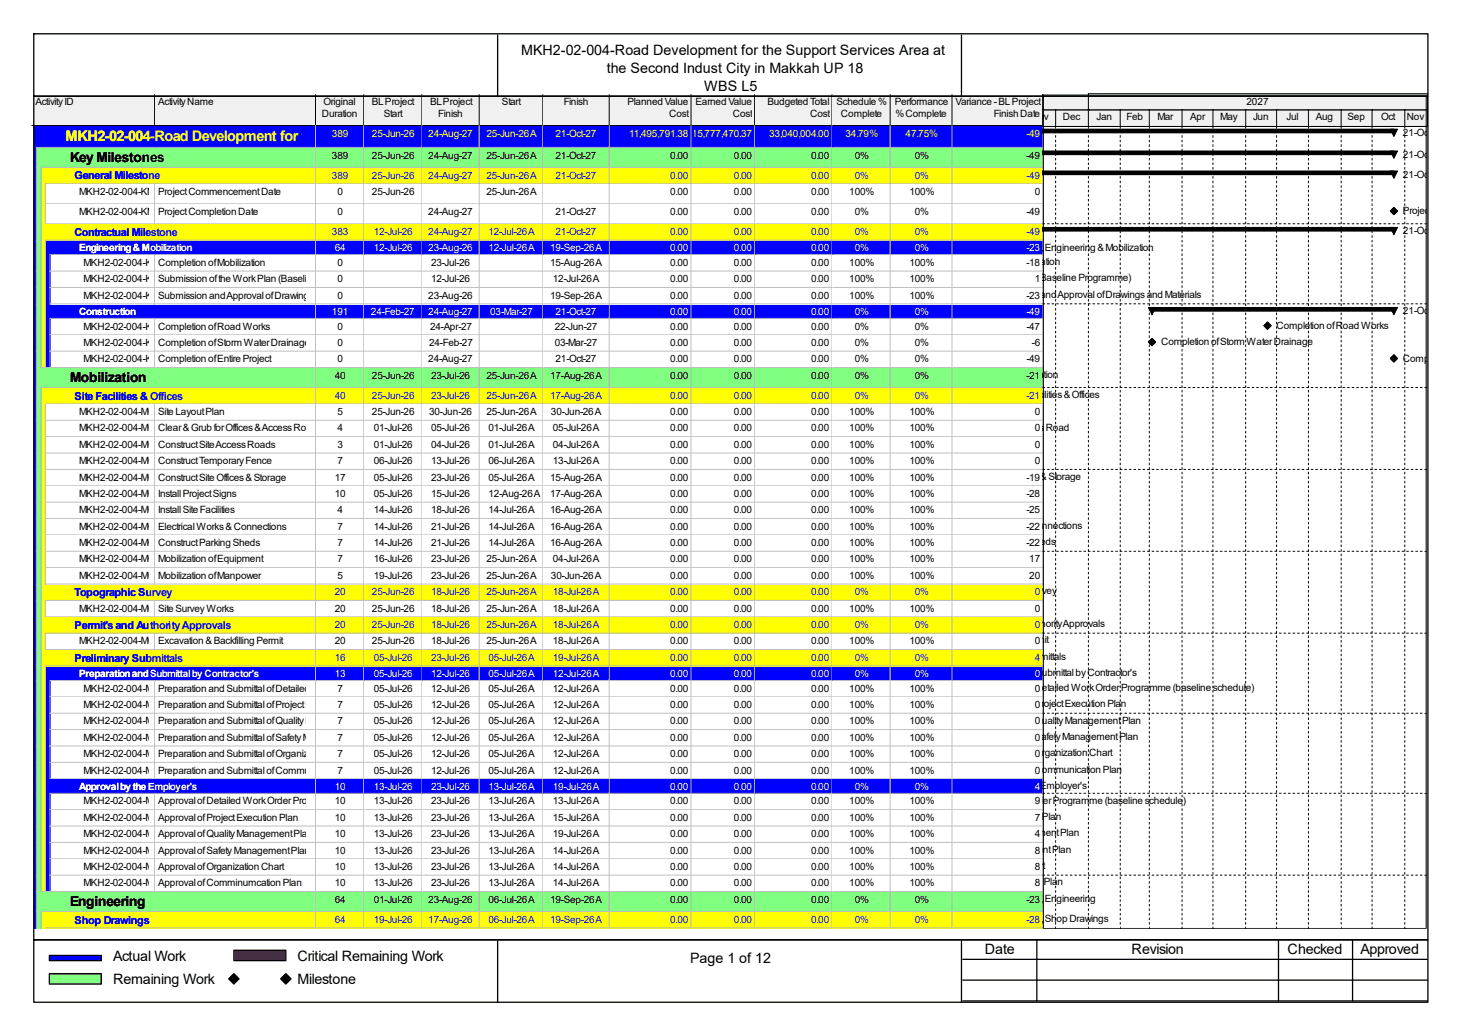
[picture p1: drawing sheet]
<svg xmlns="http://www.w3.org/2000/svg" width="297mm" height="210mm" viewBox="0 0 297 210" stroke-linecap="round" stroke-linejoin="round" font-family="sans-serif">
<defs><g id="words">
<text font-size="3" fill="#ff0" x="13.3" y="28.6">MKH2-02-004-Road Development for the Support Services Area at the Second Indust City in Makkah UP 18</text>
<g font-size="2.9">
<text x="105.8" y="11.1">MKH2-02-004-Road Development for the Support Services Area at</text>
<text x="123.2" y="14.8">the Second Indust City in Makkah UP 18</text>
<text x="143" y="18.5">WBS L5</text>
<text x="22.9" y="194.9">Actual Work</text>
<text x="60.4" y="194.9">Critical Remaining Work</text>
<text x="140.1" y="195.5">Page 1 of 12</text>
<text x="199.9" y="193.6">Date</text>
<text x="229.7" y="193.6">Revision</text>
<text x="261.4" y="193.6">Checked</text>
<text x="276.2" y="193.6">Approved</text>
<text x="22.9" y="199.7">Remaining Work</text>
<text x="60.4" y="199.7">Milestone</text>
</g>
<g font-size="2.8">
<text x="14.2" y="32.9">Key Milestones</text>
<text x="14.2" y="77.5">Mobilization</text>
<text x="14.2" y="183.9">Engineering</text>
</g>
<g font-size="2.2" fill="#00f">
<text x="15.2" y="36.4">General Milestone</text>
<text x="15.2" y="47.8">Contractual Milestone</text>
<text x="15.2" y="81.1">Site Facilities &amp; Offices</text>
<text x="15.2" y="120.9">Topographic Survey</text>
<text x="15.2" y="127.6">Permit's and Authority Approvals</text>
<text x="15.2" y="134.2">Preliminary Submittals</text>
<text x="15.2" y="187.4">Shop Drawings</text>
</g>
<g font-size="2">
<text x="7.2" y="21.3">Activity ID</text>
<text x="32.1" y="21.3">Activity Name</text>
<text x="65.4" y="23.7">Duration</text>
<text x="65.7" y="21.3">Original</text>
<text x="75.5" y="21.3">BL Project</text>
<text x="77.9" y="23.7">Start</text>
<text x="87.3" y="21.3">BL Project</text>
<text x="89" y="23.7">Finish</text>
<text x="101.9" y="21.3">Start</text>
<text x="114.5" y="21.3">Finish</text>
<text x="127.4" y="21.3">Planned Value</text>
<text x="135.8" y="23.7">Cost</text>
<text x="141.2" y="21.3">Earned Value</text>
<text x="148.8" y="23.7">Cost</text>
<text x="155.8" y="21.3">Budgeted Total</text>
<text x="164.5" y="23.7">Cost</text>
<text x="169.8" y="21.3">Schedule %</text>
<text x="170.7" y="23.7">Complete</text>
<text x="181.7" y="21.3">Performance</text>
<text x="181.8" y="23.7">% Complete</text>
<text x="194" y="21.3">Variance - BL Project</text>
<text x="201.8" y="23.7">Finish Date</text>
<text x="253.1" y="21.3">2027</text>
<text x="209.3" y="24.4">Nov</text>
<text x="215.8" y="24.4">Dec</text>
<text x="222.6" y="24.4">Jan</text>
<text x="228.7" y="24.4">Feb</text>
<text x="235" y="24.4">Mar</text>
<text x="241.6" y="24.4">Apr</text>
<text x="247.7" y="24.4">May</text>
<text x="254.4" y="24.4">Jun</text>
<text x="261.2" y="24.4">Jul</text>
<text x="267.1" y="24.4">Aug</text>
<text x="273.6" y="24.4">Sep</text>
<text x="280.4" y="24.4">Oct</text>
<text x="284.8" y="27.6">21-Oct-27, MKH</text>
<text x="285.6" y="24.4">Nov</text>
<text x="67.4" y="32.2">389</text>
<text x="75.5" y="32.2">25-Jun-26</text>
<text x="87" y="32.2">24-Aug-27</text>
<text x="98.8" y="32.2">25-Jun-26 A</text>
<text x="112.8" y="32.2">21-Oct-27</text>
<text x="136.1" y="32.2">0.00</text>
<text x="149" y="32.2">0.00</text>
<text x="164.7" y="32.2">0.00</text>
<text x="173.5" y="32.2">0%</text>
<text x="185.7" y="32.2">0%</text>
<text x="208.4" y="32.2">-49</text>
<text x="284.8" y="32">21-Oct-27, Key M</text>
<text x="16" y="39.6">MKH2-02-004-KM-1000</text>
<text x="32.1" y="39.6">Project Commencement Date</text>
<text x="68.5" y="39.6">0</text>
<text x="75.5" y="39.6">25-Jun-26</text>
<text x="98.8" y="39.6">25-Jun-26 A</text>
<text x="136.1" y="39.6">0.00</text>
<text x="149" y="39.6">0.00</text>
<text x="164.7" y="39.6">0.00</text>
<text x="172.4" y="39.6">100%</text>
<text x="184.6" y="39.6">100%</text>
<text x="210.1" y="39.6">0</text>
<text x="284.8" y="36.1">21-Oct-27, Gene</text>
<text x="16" y="43.6">MKH2-02-004-KM-1010</text>
<text x="32.1" y="43.6">Project Completion Date</text>
<text x="68.5" y="43.6">0</text>
<text x="87" y="43.6">24-Aug-27</text>
<text x="112.8" y="43.6">21-Oct-27</text>
<text x="136.1" y="43.6">0.00</text>
<text x="149" y="43.6">0.00</text>
<text x="164.7" y="43.6">0.00</text>
<text x="173.5" y="43.6">0%</text>
<text x="185.7" y="43.6">0%</text>
<text x="208.4" y="43.6">-49</text>
<text x="284.8" y="43.4">Project Complet</text>
<text x="284.8" y="47.5">21-Oct-27, Contr</text>
<text x="17" y="54">MKH2-02-004-KM-1020</text>
<text x="32.1" y="54">Completion of Mobilization</text>
<text x="68.5" y="54">0</text>
<text x="87.5" y="54">23-Jul-26</text>
<text x="111.7" y="54">15-Aug-26 A</text>
<text x="136.1" y="54">0.00</text>
<text x="149" y="54">0.00</text>
<text x="164.7" y="54">0.00</text>
<text x="172.4" y="54">100%</text>
<text x="184.6" y="54">100%</text>
<text x="193.5" y="53.8">Completion of Mobilization</text>
<text x="200.8" y="50.8">19-Sep-26 A, Engineering &amp; Mobilization</text>
<text x="208.4" y="54">-18</text>
<text x="17" y="57.3">MKH2-02-004-KM-1030</text>
<text x="32.1" y="57.3">Submission of the Work Plan (Baseline Programme)</text>
<text x="68.5" y="57.3">0</text>
<text x="87.5" y="57.3">12-Jul-26</text>
<text x="112.2" y="57.3">12-Jul-26 A</text>
<text x="136.1" y="57.3">0.00</text>
<text x="149" y="57.3">0.00</text>
<text x="164.7" y="57.3">0.00</text>
<text x="172.4" y="57.3">100%</text>
<text x="184.6" y="57.3">100%</text>
<text x="186.3" y="57.1">Submission of the Work Plan (Baseline Programme)</text>
<text x="210.1" y="57.3">1</text>
<text x="17" y="60.6">MKH2-02-004-KM-1040</text>
<text x="32.1" y="60.6">Submission and Approval of Drawings and Materials</text>
<text x="68.5" y="60.6">0</text>
<text x="87" y="60.6">23-Aug-26</text>
<text x="111.7" y="60.6">19-Sep-26 A</text>
<text x="136.1" y="60.6">0.00</text>
<text x="149" y="60.6">0.00</text>
<text x="164.7" y="60.6">0.00</text>
<text x="172.4" y="60.6">100%</text>
<text x="184.6" y="60.6">100%</text>
<text x="200.8" y="60.4">Submission and Approval of Drawings and Materials</text>
<text x="208.4" y="60.6">-23</text>
<text x="284.8" y="63.8">21-Oct-27, Cons</text>
<text x="17" y="66.9">MKH2-02-004-KM-1050</text>
<text x="17" y="70.2">MKH2-02-004-KM-1060</text>
<text x="32.1" y="66.9">Completion of Road Works</text>
<text x="32.1" y="70.2">Completion of Storm Water Drainage</text>
<text x="68.5" y="66.9">0</text>
<text x="68.5" y="70.2">0</text>
<text x="87.1" y="70.2">24-Feb-27</text>
<text x="87.3" y="66.9">24-Apr-27</text>
<text x="112.6" y="66.9">22-Jun-27</text>
<text x="112.6" y="70.2">03-Mar-27</text>
<text x="136.1" y="66.9">0.00</text>
<text x="136.1" y="70.2">0.00</text>
<text x="149" y="66.9">0.00</text>
<text x="149" y="70.2">0.00</text>
<text x="164.7" y="66.9">0.00</text>
<text x="164.7" y="70.2">0.00</text>
<text x="173.5" y="66.9">0%</text>
<text x="173.5" y="70.2">0%</text>
<text x="185.7" y="66.9">0%</text>
<text x="185.7" y="70.2">0%</text>
<text x="208.4" y="66.9">-47</text>
<text x="209.5" y="70.2">-6</text>
<text x="235.7" y="70">Completion of Storm Water Drainage</text>
<text x="259.2" y="66.7">Completion of Road Works</text>
<text x="17" y="73.5">MKH2-02-004-KM-1070</text>
<text x="32.1" y="73.5">Completion of Entire Project</text>
<text x="67.9" y="76.8">40</text>
<text x="68.5" y="73.5">0</text>
<text x="75.5" y="76.8">25-Jun-26</text>
<text x="87" y="73.5">24-Aug-27</text>
<text x="87.5" y="76.8">23-Jul-26</text>
<text x="98.8" y="76.8">25-Jun-26 A</text>
<text x="111.7" y="76.8">17-Aug-26 A</text>
<text x="112.8" y="73.5">21-Oct-27</text>
<text x="136.1" y="73.5">0.00</text>
<text x="136.1" y="76.8">0.00</text>
<text x="149" y="73.5">0.00</text>
<text x="149" y="76.8">0.00</text>
<text x="164.7" y="73.5">0.00</text>
<text x="164.7" y="76.8">0.00</text>
<text x="173.5" y="73.5">0%</text>
<text x="173.5" y="76.8">0%</text>
<text x="185.7" y="73.5">0%</text>
<text x="185.7" y="76.8">0%</text>
<text x="193.8" y="76.7">17-Aug-26 A, Mobilization</text>
<text x="208.4" y="73.5">-49</text>
<text x="208.4" y="76.8">-21</text>
<text x="284.8" y="73.4">Completion of E</text>
<text x="193.8" y="80.7">17-Aug-26 A, Site Facilities &amp; Offices</text>
<text x="16" y="84.2">MKH2-02-004-MOB-1000</text>
<text x="16" y="87.5">MKH2-02-004-MOB-1010</text>
<text x="32.1" y="84.2">Site Layout Plan</text>
<text x="32.1" y="87.5">Clear &amp; Grub for Offices &amp; Access Road</text>
<text x="68.5" y="84.2">5</text>
<text x="68.5" y="87.5">4</text>
<text x="75.5" y="84.2">25-Jun-26</text>
<text x="75.9" y="87.5">01-Jul-26</text>
<text x="87.1" y="84.2">30-Jun-26</text>
<text x="87.5" y="87.5">05-Jul-26</text>
<text x="98.8" y="84.2">25-Jun-26 A</text>
<text x="99.1" y="87.5">01-Jul-26 A</text>
<text x="111.8" y="84.2">30-Jun-26 A</text>
<text x="112.2" y="87.5">05-Jul-26 A</text>
<text x="136.1" y="84.2">0.00</text>
<text x="136.1" y="87.5">0.00</text>
<text x="149" y="84.2">0.00</text>
<text x="149" y="87.5">0.00</text>
<text x="164.7" y="84.2">0.00</text>
<text x="164.7" y="87.5">0.00</text>
<text x="172.4" y="84.2">100%</text>
<text x="172.4" y="87.5">100%</text>
<text x="184.6" y="84.2">100%</text>
<text x="184.6" y="87.5">100%</text>
<text x="184.8" y="87.4">Clear &amp; Grub for Offices &amp; Access Road</text>
<text x="210.1" y="84.2">0</text>
<text x="210.1" y="87.5">0</text>
<text x="16" y="90.9">MKH2-02-004-MOB-1020</text>
<text x="16" y="94.2">MKH2-02-004-MOB-1030</text>
<text x="32.1" y="90.9">Construct Site Access Roads</text>
<text x="32.1" y="94.2">Construct Temporary Fence</text>
<text x="68.5" y="90.9">3</text>
<text x="68.5" y="94.2">7</text>
<text x="75.9" y="90.9">01-Jul-26</text>
<text x="75.9" y="94.2">06-Jul-26</text>
<text x="87.5" y="90.9">04-Jul-26</text>
<text x="87.5" y="94.2">13-Jul-26</text>
<text x="99.1" y="90.9">01-Jul-26 A</text>
<text x="99.1" y="94.2">06-Jul-26 A</text>
<text x="112.2" y="90.9">04-Jul-26 A</text>
<text x="112.2" y="94.2">13-Jul-26 A</text>
<text x="136.1" y="90.9">0.00</text>
<text x="136.1" y="94.2">0.00</text>
<text x="149" y="90.9">0.00</text>
<text x="149" y="94.2">0.00</text>
<text x="164.7" y="90.9">0.00</text>
<text x="164.7" y="94.2">0.00</text>
<text x="172.4" y="90.9">100%</text>
<text x="172.4" y="94.2">100%</text>
<text x="184.6" y="90.9">100%</text>
<text x="184.6" y="94.2">100%</text>
<text x="210.1" y="90.9">0</text>
<text x="210.1" y="94.2">0</text>
<text x="16" y="97.5">MKH2-02-004-MOB-1040</text>
<text x="16" y="100.8">MKH2-02-004-MOB-1050</text>
<text x="32.1" y="97.5">Construct Site Offices &amp; Storage</text>
<text x="32.1" y="100.8">Install Project Signs</text>
<text x="67.9" y="97.5">17</text>
<text x="67.9" y="100.8">10</text>
<text x="75.9" y="97.5">05-Jul-26</text>
<text x="75.9" y="100.8">05-Jul-26</text>
<text x="87.5" y="97.5">23-Jul-26</text>
<text x="87.5" y="100.8">15-Jul-26</text>
<text x="99.1" y="97.5">05-Jul-26 A</text>
<text x="99.1" y="100.8">12-Aug-26 A</text>
<text x="111.7" y="97.5">15-Aug-26 A</text>
<text x="111.7" y="100.8">17-Aug-26 A</text>
<text x="136.1" y="97.5">0.00</text>
<text x="136.1" y="100.8">0.00</text>
<text x="149" y="97.5">0.00</text>
<text x="149" y="100.8">0.00</text>
<text x="164.7" y="97.5">0.00</text>
<text x="164.7" y="100.8">0.00</text>
<text x="172.4" y="97.5">100%</text>
<text x="172.4" y="100.8">100%</text>
<text x="184.6" y="97.5">100%</text>
<text x="184.6" y="100.8">100%</text>
<text x="193.5" y="97.3">Construct Site Offices &amp; Storage</text>
<text x="208.4" y="97.5">-19</text>
<text x="208.4" y="100.8">-28</text>
<text x="16" y="104.2">MKH2-02-004-MOB-1060</text>
<text x="16" y="107.5">MKH2-02-004-MOB-1070</text>
<text x="32.1" y="104.2">Install Site Facilities</text>
<text x="32.1" y="107.5">Electrical Works &amp; Connections</text>
<text x="68.5" y="104.2">4</text>
<text x="68.5" y="107.5">7</text>
<text x="75.9" y="104.2">14-Jul-26</text>
<text x="75.9" y="107.5">14-Jul-26</text>
<text x="87.5" y="104.2">18-Jul-26</text>
<text x="87.5" y="107.5">21-Jul-26</text>
<text x="99.1" y="104.2">14-Jul-26 A</text>
<text x="99.1" y="107.5">14-Jul-26 A</text>
<text x="111.7" y="104.2">16-Aug-26 A</text>
<text x="111.7" y="107.5">16-Aug-26 A</text>
<text x="136.1" y="104.2">0.00</text>
<text x="136.1" y="107.5">0.00</text>
<text x="149" y="104.2">0.00</text>
<text x="149" y="107.5">0.00</text>
<text x="164.7" y="104.2">0.00</text>
<text x="164.7" y="107.5">0.00</text>
<text x="172.4" y="104.2">100%</text>
<text x="172.4" y="107.5">100%</text>
<text x="184.6" y="104.2">100%</text>
<text x="184.6" y="107.5">100%</text>
<text x="193.6" y="107.3">Electrical Works &amp; Connections</text>
<text x="208.4" y="104.2">-25</text>
<text x="208.4" y="107.5">-22</text>
<text x="16" y="110.8">MKH2-02-004-MOB-1080</text>
<text x="32.1" y="110.8">Construct Parking Sheds</text>
<text x="68.5" y="110.8">7</text>
<text x="75.9" y="110.8">14-Jul-26</text>
<text x="87.5" y="110.8">21-Jul-26</text>
<text x="99.1" y="110.8">14-Jul-26 A</text>
<text x="111.7" y="110.8">16-Aug-26 A</text>
<text x="136.1" y="110.8">0.00</text>
<text x="149" y="110.8">0.00</text>
<text x="164.7" y="110.8">0.00</text>
<text x="172.4" y="110.8">100%</text>
<text x="184.6" y="110.8">100%</text>
<text x="193.6" y="110.6">Construct Parking Sheds</text>
<text x="208.4" y="110.8">-22</text>
<text x="16" y="114.1">MKH2-02-004-MOB-1090</text>
<text x="16" y="117.5">MKH2-02-004-MOB-1100</text>
<text x="32.1" y="114.1">Mobilization of Equipment</text>
<text x="32.1" y="117.5">Mobilization of Manpower</text>
<text x="68.5" y="114.1">7</text>
<text x="68.5" y="117.5">5</text>
<text x="75.9" y="114.1">16-Jul-26</text>
<text x="75.9" y="117.5">19-Jul-26</text>
<text x="87.5" y="114.1">23-Jul-26</text>
<text x="87.5" y="117.5">23-Jul-26</text>
<text x="98.8" y="114.1">25-Jun-26 A</text>
<text x="98.8" y="117.5">25-Jun-26 A</text>
<text x="111.8" y="117.5">30-Jun-26 A</text>
<text x="112.2" y="114.1">04-Jul-26 A</text>
<text x="136.1" y="114.1">0.00</text>
<text x="136.1" y="117.5">0.00</text>
<text x="149" y="114.1">0.00</text>
<text x="149" y="117.5">0.00</text>
<text x="164.7" y="114.1">0.00</text>
<text x="164.7" y="117.5">0.00</text>
<text x="172.4" y="114.1">100%</text>
<text x="172.4" y="117.5">100%</text>
<text x="184.6" y="114.1">100%</text>
<text x="184.6" y="117.5">100%</text>
<text x="209" y="114.1">17</text>
<text x="209" y="117.5">20</text>
<text x="16" y="124.1">MKH2-02-004-MOB-1240</text>
<text x="32.1" y="124.1">Site Survey Works</text>
<text x="67.9" y="124.1">20</text>
<text x="75.5" y="124.1">25-Jun-26</text>
<text x="87.5" y="124.1">18-Jul-26</text>
<text x="98.8" y="124.1">25-Jun-26 A</text>
<text x="112.2" y="124.1">18-Jul-26 A</text>
<text x="136.1" y="124.1">0.00</text>
<text x="149" y="124.1">0.00</text>
<text x="164.7" y="124.1">0.00</text>
<text x="172.4" y="124.1">100%</text>
<text x="184.6" y="124.1">100%</text>
<text x="187.5" y="120.6">18-Jul-26 A, Topographic Survey</text>
<text x="210.1" y="124.1">0</text>
<text x="16" y="130.8">MKH2-02-004-MOB-1110</text>
<text x="32.1" y="130.8">Excavation &amp; Backfilling Permit</text>
<text x="67.9" y="130.8">20</text>
<text x="75.5" y="130.8">25-Jun-26</text>
<text x="87.5" y="130.8">18-Jul-26</text>
<text x="98.8" y="130.8">25-Jun-26 A</text>
<text x="112.2" y="130.8">18-Jul-26 A</text>
<text x="136.1" y="130.8">0.00</text>
<text x="149" y="130.8">0.00</text>
<text x="164.7" y="130.8">0.00</text>
<text x="172.4" y="130.8">100%</text>
<text x="184.6" y="130.8">100%</text>
<text x="187.5" y="127.3">18-Jul-26 A, Permit's and Authority Approvals</text>
<text x="187.5" y="130.6">Excavation &amp; Backfilling Permit</text>
<text x="210.1" y="130.8">0</text>
<text x="186.3" y="137.2">12-Jul-26 A, Preparation and Submittal by Contractor's</text>
<text x="17" y="140.3">MKH2-02-004-MOB-1120</text>
<text x="17" y="143.7">MKH2-02-004-MOB-1130</text>
<text x="32.1" y="140.3">Preparation and Submittal of Detailed Work Order Programme (baseline schedule)</text>
<text x="32.1" y="143.7">Preparation and Submittal of Project Execution Plan</text>
<text x="68.5" y="140.3">7</text>
<text x="68.5" y="143.7">7</text>
<text x="75.9" y="140.3">05-Jul-26</text>
<text x="75.9" y="143.7">05-Jul-26</text>
<text x="87.5" y="140.3">12-Jul-26</text>
<text x="87.5" y="143.7">12-Jul-26</text>
<text x="99.1" y="140.3">05-Jul-26 A</text>
<text x="99.1" y="143.7">05-Jul-26 A</text>
<text x="112.2" y="140.3">12-Jul-26 A</text>
<text x="112.2" y="143.7">12-Jul-26 A</text>
<text x="136.1" y="140.3">0.00</text>
<text x="136.1" y="143.7">0.00</text>
<text x="149" y="140.3">0.00</text>
<text x="149" y="143.7">0.00</text>
<text x="164.7" y="140.3">0.00</text>
<text x="164.7" y="143.7">0.00</text>
<text x="172.4" y="140.3">100%</text>
<text x="172.4" y="143.7">100%</text>
<text x="184.6" y="140.3">100%</text>
<text x="184.6" y="143.7">100%</text>
<text x="186.3" y="140.2">Preparation and Submittal of Detailed Work Order Programme (baseline schedule)</text>
<text x="186.3" y="143.5">Preparation and Submittal of Project Execution Plan</text>
<text x="210.1" y="140.3">0</text>
<text x="210.1" y="143.7">0</text>
<text x="17" y="147">MKH2-02-004-MOB-1140</text>
<text x="32.1" y="147">Preparation and Submittal of Quality Management Plan</text>
<text x="68.5" y="147">7</text>
<text x="75.9" y="147">05-Jul-26</text>
<text x="87.5" y="147">12-Jul-26</text>
<text x="99.1" y="147">05-Jul-26 A</text>
<text x="112.2" y="147">12-Jul-26 A</text>
<text x="136.1" y="147">0.00</text>
<text x="149" y="147">0.00</text>
<text x="164.7" y="147">0.00</text>
<text x="172.4" y="147">100%</text>
<text x="184.6" y="147">100%</text>
<text x="186.3" y="146.8">Preparation and Submittal of Quality Management Plan</text>
<text x="210.1" y="147">0</text>
<text x="17" y="150.3">MKH2-02-004-MOB-1150</text>
<text x="17" y="153.6">MKH2-02-004-MOB-1160</text>
<text x="32.1" y="150.3">Preparation and Submittal of Safety Management Plan</text>
<text x="32.1" y="153.6">Preparation and Submittal of Organization Chart</text>
<text x="68.5" y="150.3">7</text>
<text x="68.5" y="153.6">7</text>
<text x="75.9" y="150.3">05-Jul-26</text>
<text x="75.9" y="153.6">05-Jul-26</text>
<text x="87.5" y="150.3">12-Jul-26</text>
<text x="87.5" y="153.6">12-Jul-26</text>
<text x="99.1" y="150.3">05-Jul-26 A</text>
<text x="99.1" y="153.6">05-Jul-26 A</text>
<text x="112.2" y="150.3">12-Jul-26 A</text>
<text x="112.2" y="153.6">12-Jul-26 A</text>
<text x="136.1" y="150.3">0.00</text>
<text x="136.1" y="153.6">0.00</text>
<text x="149" y="150.3">0.00</text>
<text x="149" y="153.6">0.00</text>
<text x="164.7" y="150.3">0.00</text>
<text x="164.7" y="153.6">0.00</text>
<text x="172.4" y="150.3">100%</text>
<text x="172.4" y="153.6">100%</text>
<text x="184.6" y="150.3">100%</text>
<text x="184.6" y="153.6">100%</text>
<text x="186.3" y="150.1">Preparation and Submittal of Safety Management Plan</text>
<text x="186.3" y="153.5">Preparation and Submittal of Organization Chart</text>
<text x="210.1" y="150.3">0</text>
<text x="210.1" y="153.6">0</text>
<text x="17" y="157">MKH2-02-004-MOB-1170</text>
<text x="32.1" y="157">Preparation and Submittal of Communication Plan</text>
<text x="68.5" y="157">7</text>
<text x="75.9" y="157">05-Jul-26</text>
<text x="87.5" y="157">12-Jul-26</text>
<text x="99.1" y="157">05-Jul-26 A</text>
<text x="112.2" y="157">12-Jul-26 A</text>
<text x="136.1" y="157">0.00</text>
<text x="149" y="157">0.00</text>
<text x="164.7" y="157">0.00</text>
<text x="172.4" y="157">100%</text>
<text x="184.6" y="157">100%</text>
<text x="186.3" y="156.8">Preparation and Submittal of Communication Plan</text>
<text x="210.1" y="157">0</text>
<text x="17" y="163.2">MKH2-02-004-MOB-1180</text>
<text x="17" y="166.6">MKH2-02-004-MOB-1190</text>
<text x="32.1" y="163.2">Approval of Detailed Work Order Programme (baseline schedule) 23-Jul-26</text>
<text x="32.1" y="166.6">Approval of Project Execution Plan</text>
<text x="67.9" y="163.2">10</text>
<text x="67.9" y="166.6">10</text>
<text x="75.9" y="163.2">13-Jul-26</text>
<text x="75.9" y="166.6">13-Jul-26</text>
<text x="87.5" y="166.6">23-Jul-26</text>
<text x="99.1" y="163.2">13-Jul-26 A</text>
<text x="99.1" y="166.6">13-Jul-26 A</text>
<text x="112.2" y="163.2">13-Jul-26 A</text>
<text x="112.2" y="166.6">15-Jul-26 A</text>
<text x="136.1" y="163.2">0.00</text>
<text x="136.1" y="166.6">0.00</text>
<text x="149" y="163.2">0.00</text>
<text x="149" y="166.6">0.00</text>
<text x="164.7" y="163.2">0.00</text>
<text x="164.7" y="166.6">0.00</text>
<text x="172.4" y="163.2">100%</text>
<text x="172.4" y="166.6">100%</text>
<text x="184.6" y="163.2">100%</text>
<text x="184.6" y="166.6">100%</text>
<text x="186.4" y="163.1">Approval of Detailed Work Order Programme (baseline schedule)</text>
<text x="187" y="166.4">Approval of Project Execution Plan</text>
<text x="210.1" y="163.2">9</text>
<text x="210.1" y="166.6">7</text>
<text x="17" y="169.9">MKH2-02-004-MOB-1200</text>
<text x="17" y="173.2">MKH2-02-004-MOB-1210</text>
<text x="32.1" y="169.9">Approval of Quality Management Plan</text>
<text x="32.1" y="173.2">Approval of Safety Management Plan</text>
<text x="67.9" y="169.9">10</text>
<text x="67.9" y="173.2">10</text>
<text x="75.9" y="169.9">13-Jul-26</text>
<text x="75.9" y="173.2">13-Jul-26</text>
<text x="87.5" y="169.9">23-Jul-26</text>
<text x="87.5" y="173.2">23-Jul-26</text>
<text x="99.1" y="169.9">13-Jul-26 A</text>
<text x="99.1" y="173.2">13-Jul-26 A</text>
<text x="112.2" y="169.9">19-Jul-26 A</text>
<text x="112.2" y="173.2">14-Jul-26 A</text>
<text x="136.1" y="169.9">0.00</text>
<text x="136.1" y="173.2">0.00</text>
<text x="149" y="169.9">0.00</text>
<text x="149" y="173.2">0.00</text>
<text x="164.7" y="169.9">0.00</text>
<text x="164.7" y="173.2">0.00</text>
<text x="172.4" y="169.9">100%</text>
<text x="172.4" y="173.2">100%</text>
<text x="184.6" y="169.9">100%</text>
<text x="184.6" y="173.2">100%</text>
<text x="186.6" y="173">Approval of Safety Management Plan</text>
<text x="187.7" y="169.7">Approval of Quality Management Plan</text>
<text x="210.1" y="169.9">4</text>
<text x="210.1" y="173.2">8</text>
<text x="17" y="176.5">MKH2-02-004-MOB-1220</text>
<text x="17" y="179.9">MKH2-02-004-MOB-1230</text>
<text x="32.1" y="176.5">Approval of Organization Chart</text>
<text x="32.1" y="179.9">Approval of Comminumcation Plan</text>
<text x="67.9" y="176.5">10</text>
<text x="67.9" y="179.9">10</text>
<text x="75.9" y="176.5">13-Jul-26</text>
<text x="75.9" y="179.9">13-Jul-26</text>
<text x="87.5" y="176.5">23-Jul-26</text>
<text x="87.5" y="179.9">23-Jul-26</text>
<text x="99.1" y="176.5">13-Jul-26 A</text>
<text x="99.1" y="179.9">13-Jul-26 A</text>
<text x="112.2" y="176.5">14-Jul-26 A</text>
<text x="112.2" y="179.9">14-Jul-26 A</text>
<text x="136.1" y="176.5">0.00</text>
<text x="136.1" y="179.9">0.00</text>
<text x="149" y="176.5">0.00</text>
<text x="149" y="179.9">0.00</text>
<text x="164.7" y="176.5">0.00</text>
<text x="164.7" y="179.9">0.00</text>
<text x="172.4" y="176.5">100%</text>
<text x="172.4" y="179.9">100%</text>
<text x="184.6" y="176.5">100%</text>
<text x="184.6" y="179.9">100%</text>
<text x="186.6" y="176.4">Approval of Organization Chart</text>
<text x="186.6" y="179.7">Approval of Comminumcation Plan</text>
<text x="210.1" y="176.5">8</text>
<text x="210.1" y="179.9">8</text>
<text x="67.9" y="183.2">64</text>
<text x="75.9" y="183.2">01-Jul-26</text>
<text x="87" y="183.2">23-Aug-26</text>
<text x="99.1" y="183.2">06-Jul-26 A</text>
<text x="111.7" y="183.2">19-Sep-26 A</text>
<text x="136.1" y="183.2">0.00</text>
<text x="149" y="183.2">0.00</text>
<text x="164.7" y="183.2">0.00</text>
<text x="173.5" y="183.2">0%</text>
<text x="185.7" y="183.2">0%</text>
<text x="200.8" y="183">19-Sep-26 A, Engineering</text>
<text x="208.4" y="183.2">-23</text>
<text x="200.8" y="187.1">19-Sep-26 A, Shop Drawings</text>
</g>
<g font-size="2" fill="#ff0">
<text x="67.4" y="27.7">389</text>
<text x="75.5" y="27.7">25-Jun-26</text>
<text x="87" y="27.7">24-Aug-27</text>
<text x="98.8" y="27.7">25-Jun-26 A</text>
<text x="112.8" y="27.7">21-Oct-27</text>
<text x="127.7" y="27.7">11,495,791.38</text>
<text x="140.5" y="27.7">15,777,470.37</text>
<text x="156.2" y="27.7">33,040,004.00</text>
<text x="171.7" y="27.7">34.79%</text>
<text x="183.9" y="27.7">47.75%</text>
<text x="208.4" y="27.7">-49</text>
</g>
<g font-size="2" fill="#00f">
<text x="67.4" y="36.2">389</text>
<text x="75.5" y="36.2">25-Jun-26</text>
<text x="87" y="36.2">24-Aug-27</text>
<text x="98.8" y="36.2">25-Jun-26 A</text>
<text x="112.8" y="36.2">21-Oct-27</text>
<text x="136.1" y="36.2">0.00</text>
<text x="149" y="36.2">0.00</text>
<text x="164.7" y="36.2">0.00</text>
<text x="173.5" y="36.2">0%</text>
<text x="185.7" y="36.2">0%</text>
<text x="208.4" y="36.2">-49</text>
<text x="67.4" y="47.7">383</text>
<text x="75.9" y="47.7">12-Jul-26</text>
<text x="87" y="47.7">24-Aug-27</text>
<text x="99.1" y="47.7">12-Jul-26 A</text>
<text x="112.8" y="47.7">21-Oct-27</text>
<text x="136.1" y="47.7">0.00</text>
<text x="149" y="47.7">0.00</text>
<text x="164.7" y="47.7">0.00</text>
<text x="173.5" y="47.7">0%</text>
<text x="185.7" y="47.7">0%</text>
<text x="208.4" y="47.7">-49</text>
<text x="67.9" y="80.9">40</text>
<text x="75.5" y="80.9">25-Jun-26</text>
<text x="87.5" y="80.9">23-Jul-26</text>
<text x="98.8" y="80.9">25-Jun-26 A</text>
<text x="111.7" y="80.9">17-Aug-26 A</text>
<text x="136.1" y="80.9">0.00</text>
<text x="149" y="80.9">0.00</text>
<text x="164.7" y="80.9">0.00</text>
<text x="173.5" y="80.9">0%</text>
<text x="185.7" y="80.9">0%</text>
<text x="208.4" y="80.9">-21</text>
<text x="67.9" y="120.8">20</text>
<text x="75.5" y="120.8">25-Jun-26</text>
<text x="87.5" y="120.8">18-Jul-26</text>
<text x="98.8" y="120.8">25-Jun-26 A</text>
<text x="112.2" y="120.8">18-Jul-26 A</text>
<text x="136.1" y="120.8">0.00</text>
<text x="149" y="120.8">0.00</text>
<text x="164.7" y="120.8">0.00</text>
<text x="173.5" y="120.8">0%</text>
<text x="185.7" y="120.8">0%</text>
<text x="210.1" y="120.8">0</text>
<text x="67.9" y="127.4">20</text>
<text x="75.5" y="127.4">25-Jun-26</text>
<text x="87.5" y="127.4">18-Jul-26</text>
<text x="98.8" y="127.4">25-Jun-26 A</text>
<text x="112.2" y="127.4">18-Jul-26 A</text>
<text x="136.1" y="127.4">0.00</text>
<text x="149" y="127.4">0.00</text>
<text x="164.7" y="127.4">0.00</text>
<text x="173.5" y="127.4">0%</text>
<text x="185.7" y="127.4">0%</text>
<text x="210.1" y="127.4">0</text>
<text x="67.9" y="134.1">16</text>
<text x="75.9" y="134.1">05-Jul-26</text>
<text x="87.5" y="134.1">23-Jul-26</text>
<text x="99.1" y="134.1">05-Jul-26 A</text>
<text x="112.2" y="134.1">19-Jul-26 A</text>
<text x="136.1" y="134.1">0.00</text>
<text x="149" y="134.1">0.00</text>
<text x="164.7" y="134.1">0.00</text>
<text x="173.5" y="134.1">0%</text>
<text x="185.7" y="134.1">0%19-Jul-26 A, Preliminary Submittals</text>
<text x="210.1" y="134.1">4</text>
<text x="67.9" y="187.2">64</text>
<text x="75.9" y="187.2">19-Jul-26</text>
<text x="87" y="187.2">17-Aug-26</text>
<text x="99.1" y="187.2">06-Jul-26 A</text>
<text x="111.7" y="187.2">19-Sep-26 A</text>
<text x="136.1" y="187.2">0.00</text>
<text x="149" y="187.2">0.00</text>
<text x="164.7" y="187.2">0.00</text>
<text x="173.5" y="187.2">0%</text>
<text x="185.7" y="187.2">0%</text>
<text x="208.4" y="187.2">-28</text>
</g>
<g font-size="2" fill="#fff">
<text x="16" y="51">Engineering &amp; Mobilization</text>
<text x="67.9" y="51">64</text>
<text x="75.9" y="51">12-Jul-26</text>
<text x="87" y="51">23-Aug-26</text>
<text x="99.1" y="51">12-Jul-26 A</text>
<text x="111.7" y="51">19-Sep-26 A</text>
<text x="136.1" y="51">0.00</text>
<text x="149" y="51">0.00</text>
<text x="164.7" y="51">0.00</text>
<text x="173.5" y="51">0%</text>
<text x="185.7" y="51">0%</text>
<text x="208.4" y="51">-23</text>
<text x="16" y="63.9">Construction</text>
<text x="67.4" y="63.9">191</text>
<text x="75.3" y="63.9">24-Feb-27</text>
<text x="87" y="63.9">24-Aug-27</text>
<text x="99.5" y="63.9">03-Mar-27</text>
<text x="112.8" y="63.9">21-Oct-27</text>
<text x="136.1" y="63.9">0.00</text>
<text x="149" y="63.9">0.00</text>
<text x="164.7" y="63.9">0.00</text>
<text x="173.5" y="63.9">0%</text>
<text x="185.7" y="63.9">0%</text>
<text x="208.4" y="63.9">-49</text>
<text x="16" y="137.4">Preparation and Submittal by Contractor's</text>
<text x="67.9" y="137.4">13</text>
<text x="75.9" y="137.4">05-Jul-26</text>
<text x="87.5" y="137.4">12-Jul-26</text>
<text x="99.1" y="137.4">05-Jul-26 A</text>
<text x="112.2" y="137.4">12-Jul-26 A</text>
<text x="136.1" y="137.4">0.00</text>
<text x="149" y="137.4">0.00</text>
<text x="164.7" y="137.4">0.00</text>
<text x="173.5" y="137.4">0%</text>
<text x="185.7" y="137.4">0%</text>
<text x="210.1" y="137.4">0</text>
<text x="16" y="160.3">Approval by the Employer's</text>
<text x="67.9" y="160.3">10</text>
<text x="75.9" y="160.3">13-Jul-26</text>
<text x="87.5" y="160.3">23-Jul-26</text>
<text x="99.1" y="160.3">13-Jul-26 A</text>
<text x="112.2" y="160.3">19-Jul-26 A</text>
<text x="136.1" y="160.3">0.00</text>
<text x="149" y="160.3">0.00</text>
<text x="164.7" y="160.3">0.00</text>
<text x="173.5" y="160.3">0%</text>
<text x="185.7" y="160.3">0%19-Jul-26 A, Approval by the Employer's</text>
<text x="210.1" y="160.3">4</text>
</g>
</g></defs>
<path d="M6.6 19.2h25v6.5h-25z" fill="#f0f0f0"/>
<path d="M31.4 19.2v6.3h-24.9" fill="none" stroke="#000" stroke-width=".2"/>
<path d="M31.6 19.2h32.6v6.5h-32.6z" fill="#f0f0f0"/>
<path d="M64.1 19.2v6.3h-32.7" fill="none" stroke="#000" stroke-width=".2"/>
<path d="M64.2 19.2h9.8v6.5h-9.8z" fill="#f0f0f0"/>
<path d="M73.8 19.2v6.3h-9.7" fill="none" stroke="#000" stroke-width=".2"/>
<path d="M74 19.2h11.9v6.5h-11.9z" fill="#f0f0f0"/>
<path d="M85.7 19.2v6.3h-11.9" fill="none" stroke="#000" stroke-width=".2"/>
<path d="M85.9 19.2h11.6v6.5h-11.6z" fill="#f0f0f0"/>
<path d="M97.3 19.2v6.3h-11.6" fill="none" stroke="#000" stroke-width=".2"/>
<path d="M97.5 19.2h12.9v6.5h-12.9z" fill="#f0f0f0"/>
<path d="M110.2 19.2v6.3h-12.9" fill="none" stroke="#000" stroke-width=".2"/>
<path d="M110.4 19.2h13.5v6.5h-13.5z" fill="#f0f0f0"/>
<path d="M123.7 19.2v6.3h-13.5" fill="none" stroke="#000" stroke-width=".2"/>
<path d="M123.9 19.2h16.6v6.5h-16.6z" fill="#f0f0f0"/>
<path d="M140.3 19.2v6.3h-16.6" fill="none" stroke="#000" stroke-width=".2"/>
<path d="M140.5 19.2h12.9v6.5h-12.9z" fill="#f0f0f0"/>
<path d="M153.2 19.2v6.3h-12.9" fill="none" stroke="#000" stroke-width=".2"/>
<path d="M153.4 19.2h15.7v6.5h-15.7z" fill="#f0f0f0"/>
<path d="M168.9 19.2v6.3h-15.7" fill="none" stroke="#000" stroke-width=".2"/>
<path d="M169.1 19.2h11.8v6.5h-11.8z" fill="#f0f0f0"/>
<path d="M180.7 19.2v6.3h-11.8" fill="none" stroke="#000" stroke-width=".2"/>
<path d="M180.9 19.2h12.6v6.5h-12.6z" fill="#f0f0f0"/>
<path d="M193.3 19.2v6.3h-12.6" fill="none" stroke="#000" stroke-width=".2"/>
<path d="M193.5 19.2h18.4v6.5h-18.4z" fill="#f0f0f0"/>
<path d="M211.7 19.2v6.3h-18.4" fill="none" stroke="#000" stroke-width=".2"/>
<path d="M6.6 25.7h25v4.4h-25z" fill="#00f"/>
<path d="M7.4 29.9h24.2" fill="none" stroke="#c0c0c0" stroke-width=".2"/>
<path d="M31.6 25.7h32.6v4.4h-32.6z" fill="#00f"/>
<path d="M64.1 25.5v4.4h-32.5" fill="none" stroke="#c0c0c0" stroke-width=".2"/>
<path d="M64.2 25.7h9.8v4.4h-9.8z" fill="#00f"/>
<path d="M73.8 25.5v4.4h-9.6" fill="none" stroke="#c0c0c0" stroke-width=".2"/>
<path d="M74 25.7h11.9v4.4h-11.9z" fill="#00f"/>
<path d="M85.7 25.5v4.4h-11.7" fill="none" stroke="#c0c0c0" stroke-width=".2"/>
<path d="M85.9 25.7h11.6v4.4h-11.6z" fill="#00f"/>
<path d="M97.3 25.5v4.4h-11.5" fill="none" stroke="#c0c0c0" stroke-width=".2"/>
<path d="M97.5 25.7h12.9v4.4h-12.9z" fill="#00f"/>
<path d="M110.2 25.5v4.4h-12.7" fill="none" stroke="#c0c0c0" stroke-width=".2"/>
<path d="M110.4 25.7h13.5v4.4h-13.5z" fill="#00f"/>
<path d="M123.7 25.5v4.4h-13.3" fill="none" stroke="#c0c0c0" stroke-width=".2"/>
<path d="M123.9 25.7h16.6v4.4h-16.6z" fill="#00f"/>
<path d="M140.3 25.5v4.4h-16.4" fill="none" stroke="#c0c0c0" stroke-width=".2"/>
<path d="M140.5 25.7h12.9v4.4h-12.9z" fill="#00f"/>
<path d="M153.2 25.5v4.4h-12.7" fill="none" stroke="#c0c0c0" stroke-width=".2"/>
<path d="M153.4 25.7h15.7v4.4h-15.7z" fill="#00f"/>
<path d="M168.9 25.5v4.4h-15.5" fill="none" stroke="#c0c0c0" stroke-width=".2"/>
<path d="M169.1 25.7h11.8v4.4h-11.8z" fill="#00f"/>
<path d="M180.7 25.5v4.4h-11.6" fill="none" stroke="#c0c0c0" stroke-width=".2"/>
<path d="M180.9 25.7h12.6v4.4h-12.6z" fill="#00f"/>
<path d="M193.3 25.5v4.4h-12.4" fill="none" stroke="#c0c0c0" stroke-width=".2"/>
<path d="M193.5 25.7h18.4v4.4h-18.4z" fill="#00f"/>
<path d="M211.7 25.5v4.4h-18.2" fill="none" stroke="#c0c0c0" stroke-width=".2"/>
<path d="M6.6 30.1h1v4.1h-1z" fill="#00f"/>
<path d="M7.4 29.9v4.2" fill="none" stroke="#c0c0c0" stroke-width=".2"/>
<path d="M7.6 30.1h24v4.1h-24z" fill="#80ff80"/>
<path d="M8.3 34h23.3" fill="none" stroke="#c0c0c0" stroke-width=".2"/>
<path d="M31.6 30.1h32.6v4.1h-32.6z" fill="#80ff80"/>
<path d="M64.1 29.9v4.1h-32.5" fill="none" stroke="#c0c0c0" stroke-width=".2"/>
<path d="M64.2 30.1h9.8v4.1h-9.8z" fill="#80ff80"/>
<path d="M73.8 29.9v4.1h-9.6" fill="none" stroke="#c0c0c0" stroke-width=".2"/>
<path d="M74 30.1h11.9v4.1h-11.9z" fill="#80ff80"/>
<path d="M85.7 29.9v4.1h-11.7" fill="none" stroke="#c0c0c0" stroke-width=".2"/>
<path d="M85.9 30.1h11.6v4.1h-11.6z" fill="#80ff80"/>
<path d="M97.3 29.9v4.1h-11.5" fill="none" stroke="#c0c0c0" stroke-width=".2"/>
<path d="M97.5 30.1h12.9v4.1h-12.9z" fill="#80ff80"/>
<path d="M110.2 29.9v4.1h-12.7" fill="none" stroke="#c0c0c0" stroke-width=".2"/>
<path d="M110.4 30.1h13.5v4.1h-13.5z" fill="#80ff80"/>
<path d="M123.7 29.9v4.1h-13.3" fill="none" stroke="#c0c0c0" stroke-width=".2"/>
<path d="M123.9 30.1h16.6v4.1h-16.6z" fill="#80ff80"/>
<path d="M140.3 29.9v4.1h-16.4" fill="none" stroke="#c0c0c0" stroke-width=".2"/>
<path d="M140.5 30.1h12.9v4.1h-12.9z" fill="#80ff80"/>
<path d="M153.2 29.9v4.1h-12.7" fill="none" stroke="#c0c0c0" stroke-width=".2"/>
<path d="M153.4 30.1h15.7v4.1h-15.7z" fill="#80ff80"/>
<path d="M168.9 29.9v4.1h-15.5" fill="none" stroke="#c0c0c0" stroke-width=".2"/>
<path d="M169.1 30.1h11.8v4.1h-11.8z" fill="#80ff80"/>
<path d="M180.7 29.9v4.1h-11.6" fill="none" stroke="#c0c0c0" stroke-width=".2"/>
<path d="M180.9 30.1h12.6v4.1h-12.6z" fill="#80ff80"/>
<path d="M193.3 29.9v4.1h-12.4" fill="none" stroke="#c0c0c0" stroke-width=".2"/>
<path d="M193.5 30.1h18.4v4.1h-18.4z" fill="#80ff80"/>
<path d="M211.7 29.9v4.1h-18.2" fill="none" stroke="#c0c0c0" stroke-width=".2"/>
<path d="M6.6 34.2h1v3.3h-1z" fill="#00f"/>
<path d="M7.4 34v3.5" fill="none" stroke="#c0c0c0" stroke-width=".2"/>
<path d="M7.6 34.2h.9v3.3h-.9z" fill="#80ff80"/>
<path d="M8.3 34v3.5" fill="none" stroke="#c0c0c0" stroke-width=".2"/>
<path d="M8.5 34.2h23.1v3.3h-23.1z" fill="#ff0"/>
<path d="M9.2 37.3h22.4" fill="none" stroke="#c0c0c0" stroke-width=".2"/>
<path d="M31.6 34.2h32.6v3.3h-32.6z" fill="#ff0"/>
<path d="M64.1 34v3.3h-32.5" fill="none" stroke="#c0c0c0" stroke-width=".2"/>
<path d="M64.2 34.2h9.8v3.3h-9.8z" fill="#ff0"/>
<path d="M73.8 34v3.3h-9.6" fill="none" stroke="#c0c0c0" stroke-width=".2"/>
<path d="M74 34.2h11.9v3.3h-11.9z" fill="#ff0"/>
<path d="M85.7 34v3.3h-11.7" fill="none" stroke="#c0c0c0" stroke-width=".2"/>
<path d="M85.9 34.2h11.6v3.3h-11.6z" fill="#ff0"/>
<path d="M97.3 34v3.3h-11.5" fill="none" stroke="#c0c0c0" stroke-width=".2"/>
<path d="M97.5 34.2h12.9v3.3h-12.9z" fill="#ff0"/>
<path d="M110.2 34v3.3h-12.7" fill="none" stroke="#c0c0c0" stroke-width=".2"/>
<path d="M110.4 34.2h13.5v3.3h-13.5z" fill="#ff0"/>
<path d="M123.7 34v3.3h-13.3" fill="none" stroke="#c0c0c0" stroke-width=".2"/>
<path d="M123.9 34.2h16.6v3.3h-16.6z" fill="#ff0"/>
<path d="M140.3 34v3.3h-16.4" fill="none" stroke="#c0c0c0" stroke-width=".2"/>
<path d="M140.5 34.2h12.9v3.3h-12.9z" fill="#ff0"/>
<path d="M153.2 34v3.3h-12.7" fill="none" stroke="#c0c0c0" stroke-width=".2"/>
<path d="M153.4 34.2h15.7v3.3h-15.7z" fill="#ff0"/>
<path d="M168.9 34v3.3h-15.5" fill="none" stroke="#c0c0c0" stroke-width=".2"/>
<path d="M169.1 34.2h11.8v3.3h-11.8z" fill="#ff0"/>
<path d="M180.7 34v3.3h-11.6" fill="none" stroke="#c0c0c0" stroke-width=".2"/>
<path d="M180.9 34.2h12.6v3.3h-12.6z" fill="#ff0"/>
<path d="M193.3 34v3.3h-12.4" fill="none" stroke="#c0c0c0" stroke-width=".2"/>
<path d="M193.5 34.2h18.4v3.3h-18.4z" fill="#ff0"/>
<path d="M211.7 34v3.3h-18.2" fill="none" stroke="#c0c0c0" stroke-width=".2"/>
<path d="M6.6 37.5h1v4h-1z" fill="#00f"/>
<path d="M7.4 37.3v4.2" fill="none" stroke="#c0c0c0" stroke-width=".2"/>
<path d="M7.6 37.5h.9v4h-.9z" fill="#80ff80"/>
<path d="M8.3 37.3v4.2" fill="none" stroke="#c0c0c0" stroke-width=".2"/>
<path d="M8.5 37.5h.9v4h-.9z" fill="#ff0"/>
<path d="M9.2 37.3v4.2" fill="none" stroke="#c0c0c0" stroke-width=".2"/>
<path d="M9.4 37.5h22.2v4h-22.2z" fill="#fff"/>
<path d="M31.4 37.3v4.2M9.2 41.3h22.4" fill="none" stroke="#c0c0c0" stroke-width=".2"/>
<path d="M31.6 37.5h32.6v4h-32.6z" fill="#fff"/>
<path d="M64.1 37.3v4h-32.5" fill="none" stroke="#c0c0c0" stroke-width=".2"/>
<path d="M64.2 37.5h9.8v4h-9.8z" fill="#fff"/>
<path d="M73.8 37.3v4h-9.6" fill="none" stroke="#c0c0c0" stroke-width=".2"/>
<path d="M74 37.5h11.9v4h-11.9z" fill="#fff"/>
<path d="M85.7 37.3v4h-11.7" fill="none" stroke="#c0c0c0" stroke-width=".2"/>
<path d="M85.9 37.5h11.6v4h-11.6z" fill="#fff"/>
<path d="M97.3 37.3v4h-11.5" fill="none" stroke="#c0c0c0" stroke-width=".2"/>
<path d="M97.5 37.5h12.9v4h-12.9z" fill="#fff"/>
<path d="M110.2 37.3v4h-12.7" fill="none" stroke="#c0c0c0" stroke-width=".2"/>
<path d="M110.4 37.5h13.5v4h-13.5z" fill="#fff"/>
<path d="M123.7 37.3v4h-13.3" fill="none" stroke="#c0c0c0" stroke-width=".2"/>
<path d="M123.9 37.5h16.6v4h-16.6z" fill="#fff"/>
<path d="M140.3 37.3v4h-16.4" fill="none" stroke="#c0c0c0" stroke-width=".2"/>
<path d="M140.5 37.5h12.9v4h-12.9z" fill="#fff"/>
<path d="M153.2 37.3v4h-12.7" fill="none" stroke="#c0c0c0" stroke-width=".2"/>
<path d="M153.4 37.5h15.7v4h-15.7z" fill="#fff"/>
<path d="M168.9 37.3v4h-15.5" fill="none" stroke="#c0c0c0" stroke-width=".2"/>
<path d="M169.1 37.5h11.8v4h-11.8z" fill="#fff"/>
<path d="M180.7 37.3v4h-11.6" fill="none" stroke="#c0c0c0" stroke-width=".2"/>
<path d="M180.9 37.5h12.6v4h-12.6z" fill="#fff"/>
<path d="M193.3 37.3v4h-12.4" fill="none" stroke="#c0c0c0" stroke-width=".2"/>
<path d="M193.5 37.5h18.4v4h-18.4z" fill="#fff"/>
<path d="M211.7 37.3v4h-18.2" fill="none" stroke="#c0c0c0" stroke-width=".2"/>
<path d="M6.6 41.5h1v4.1h-1z" fill="#00f"/>
<path d="M7.4 41.3v4.3" fill="none" stroke="#c0c0c0" stroke-width=".2"/>
<path d="M7.6 41.5h.9v4.1h-.9z" fill="#80ff80"/>
<path d="M8.3 41.3v4.3" fill="none" stroke="#c0c0c0" stroke-width=".2"/>
<path d="M8.5 41.5h.9v4.1h-.9z" fill="#ff0"/>
<path d="M9.2 41.3v4.3" fill="none" stroke="#c0c0c0" stroke-width=".2"/>
<path d="M9.4 41.5h22.2v4.1h-22.2z" fill="#fff"/>
<path d="M9.2 45.4h22.4M31.4 41.3v4.3" fill="none" stroke="#c0c0c0" stroke-width=".2"/>
<path d="M31.6 41.5h32.6v4.1h-32.6z" fill="#fff"/>
<path d="M64.1 41.3v4.1h-32.5" fill="none" stroke="#c0c0c0" stroke-width=".2"/>
<path d="M64.2 41.5h9.8v4.1h-9.8z" fill="#fff"/>
<path d="M73.8 41.3v4.1h-9.6" fill="none" stroke="#c0c0c0" stroke-width=".2"/>
<path d="M74 41.5h11.9v4.1h-11.9z" fill="#fff"/>
<path d="M85.7 41.3v4.1h-11.7" fill="none" stroke="#c0c0c0" stroke-width=".2"/>
<path d="M85.9 41.5h11.6v4.1h-11.6z" fill="#fff"/>
<path d="M97.3 41.3v4.1h-11.5" fill="none" stroke="#c0c0c0" stroke-width=".2"/>
<path d="M97.5 41.5h12.9v4.1h-12.9z" fill="#fff"/>
<path d="M110.2 41.3v4.1h-12.7" fill="none" stroke="#c0c0c0" stroke-width=".2"/>
<path d="M110.4 41.5h13.5v4.1h-13.5z" fill="#fff"/>
<path d="M123.7 41.3v4.1h-13.3" fill="none" stroke="#c0c0c0" stroke-width=".2"/>
<path d="M123.9 41.5h16.6v4.1h-16.6z" fill="#fff"/>
<path d="M140.3 41.3v4.1h-16.4" fill="none" stroke="#c0c0c0" stroke-width=".2"/>
<path d="M140.5 41.5h12.9v4.1h-12.9z" fill="#fff"/>
<path d="M153.2 41.3v4.1h-12.7" fill="none" stroke="#c0c0c0" stroke-width=".2"/>
<path d="M153.4 41.5h15.7v4.1h-15.7z" fill="#fff"/>
<path d="M168.9 41.3v4.1h-15.5" fill="none" stroke="#c0c0c0" stroke-width=".2"/>
<path d="M169.1 41.5h11.8v4.1h-11.8z" fill="#fff"/>
<path d="M180.7 41.3v4.1h-11.6" fill="none" stroke="#c0c0c0" stroke-width=".2"/>
<path d="M180.9 41.5h12.6v4.1h-12.6z" fill="#fff"/>
<path d="M193.3 41.3v4.1h-12.4" fill="none" stroke="#c0c0c0" stroke-width=".2"/>
<path d="M193.5 41.5h18.4v4.1h-18.4z" fill="#fff"/>
<path d="M211.7 41.3v4.1h-18.2" fill="none" stroke="#c0c0c0" stroke-width=".2"/>
<path d="M6.6 45.6h1v3.3h-1z" fill="#00f"/>
<path d="M7.4 45.4v3.5" fill="none" stroke="#c0c0c0" stroke-width=".2"/>
<path d="M7.6 45.6h.9v3.3h-.9z" fill="#80ff80"/>
<path d="M8.3 45.4v3.5" fill="none" stroke="#c0c0c0" stroke-width=".2"/>
<path d="M8.5 45.6h23.1v3.3h-23.1z" fill="#ff0"/>
<path d="M9.2 48.7h22.4" fill="none" stroke="#c0c0c0" stroke-width=".2"/>
<path d="M31.6 45.6h32.6v3.3h-32.6z" fill="#ff0"/>
<path d="M64.1 45.4v3.3h-32.5" fill="none" stroke="#c0c0c0" stroke-width=".2"/>
<path d="M64.2 45.6h9.8v3.3h-9.8z" fill="#ff0"/>
<path d="M73.8 45.4v3.3h-9.6" fill="none" stroke="#c0c0c0" stroke-width=".2"/>
<path d="M74 45.6h11.9v3.3h-11.9z" fill="#ff0"/>
<path d="M85.7 45.4v3.3h-11.7" fill="none" stroke="#c0c0c0" stroke-width=".2"/>
<path d="M85.9 45.6h11.6v3.3h-11.6z" fill="#ff0"/>
<path d="M97.3 45.4v3.3h-11.5" fill="none" stroke="#c0c0c0" stroke-width=".2"/>
<path d="M97.5 45.6h12.9v3.3h-12.9z" fill="#ff0"/>
<path d="M110.2 45.4v3.3h-12.7" fill="none" stroke="#c0c0c0" stroke-width=".2"/>
<path d="M110.4 45.6h13.5v3.3h-13.5z" fill="#ff0"/>
<path d="M123.7 45.4v3.3h-13.3" fill="none" stroke="#c0c0c0" stroke-width=".2"/>
<path d="M123.9 45.6h16.6v3.3h-16.6z" fill="#ff0"/>
<path d="M140.3 45.4v3.3h-16.4" fill="none" stroke="#c0c0c0" stroke-width=".2"/>
<path d="M140.5 45.6h12.9v3.3h-12.9z" fill="#ff0"/>
<path d="M153.2 45.4v3.3h-12.7" fill="none" stroke="#c0c0c0" stroke-width=".2"/>
<path d="M153.4 45.6h15.7v3.3h-15.7z" fill="#ff0"/>
<path d="M168.9 45.4v3.3h-15.5" fill="none" stroke="#c0c0c0" stroke-width=".2"/>
<path d="M169.1 45.6h11.8v3.3h-11.8z" fill="#ff0"/>
<path d="M180.7 45.4v3.3h-11.6" fill="none" stroke="#c0c0c0" stroke-width=".2"/>
<path d="M180.9 45.6h12.6v3.3h-12.6z" fill="#ff0"/>
<path d="M193.3 45.4v3.3h-12.4" fill="none" stroke="#c0c0c0" stroke-width=".2"/>
<path d="M193.5 45.6h18.4v3.3h-18.4z" fill="#ff0"/>
<path d="M211.7 45.4v3.3h-18.2" fill="none" stroke="#c0c0c0" stroke-width=".2"/>
<path d="M6.6 48.9h1v3h-1z" fill="#00f"/>
<path d="M7.4 48.7v3.2" fill="none" stroke="#c0c0c0" stroke-width=".2"/>
<path d="M7.6 48.9h.9v3h-.9z" fill="#80ff80"/>
<path d="M8.3 48.7v3.2" fill="none" stroke="#c0c0c0" stroke-width=".2"/>
<path d="M8.5 48.9h.9v3h-.9z" fill="#ff0"/>
<path d="M9.2 48.7v3.2" fill="none" stroke="#c0c0c0" stroke-width=".2"/>
<path d="M9.4 48.9h22.2v3h-22.2z" fill="#00f"/>
<path d="M10.2 51.7h21.4" fill="none" stroke="#c0c0c0" stroke-width=".2"/>
<path d="M31.6 48.9h32.6v3h-32.6z" fill="#00f"/>
<path d="M64.1 48.7v3h-32.5" fill="none" stroke="#c0c0c0" stroke-width=".2"/>
<path d="M64.2 48.9h9.8v3h-9.8z" fill="#00f"/>
<path d="M73.8 48.7v3h-9.6" fill="none" stroke="#c0c0c0" stroke-width=".2"/>
<path d="M74 48.9h11.9v3h-11.9z" fill="#00f"/>
<path d="M85.7 48.7v3h-11.7" fill="none" stroke="#c0c0c0" stroke-width=".2"/>
<path d="M85.9 48.9h11.6v3h-11.6z" fill="#00f"/>
<path d="M97.3 48.7v3h-11.5" fill="none" stroke="#c0c0c0" stroke-width=".2"/>
<path d="M97.5 48.9h12.9v3h-12.9z" fill="#00f"/>
<path d="M110.2 48.7v3h-12.7" fill="none" stroke="#c0c0c0" stroke-width=".2"/>
<path d="M110.4 48.9h13.5v3h-13.5z" fill="#00f"/>
<path d="M123.7 48.7v3h-13.3" fill="none" stroke="#c0c0c0" stroke-width=".2"/>
<path d="M123.9 48.9h16.6v3h-16.6z" fill="#00f"/>
<path d="M140.3 48.7v3h-16.4" fill="none" stroke="#c0c0c0" stroke-width=".2"/>
<path d="M140.5 48.9h12.9v3h-12.9z" fill="#00f"/>
<path d="M153.2 48.7v3h-12.7" fill="none" stroke="#c0c0c0" stroke-width=".2"/>
<path d="M153.4 48.9h15.7v3h-15.7z" fill="#00f"/>
<path d="M168.9 48.7v3h-15.5" fill="none" stroke="#c0c0c0" stroke-width=".2"/>
<path d="M169.1 48.9h11.8v3h-11.8z" fill="#00f"/>
<path d="M180.7 48.7v3h-11.6" fill="none" stroke="#c0c0c0" stroke-width=".2"/>
<path d="M180.9 48.9h12.6v3h-12.6z" fill="#00f"/>
<path d="M193.3 48.7v3h-12.4" fill="none" stroke="#c0c0c0" stroke-width=".2"/>
<path d="M193.5 48.9h18.4v3h-18.4z" fill="#00f"/>
<path d="M211.7 48.7v3h-18.2" fill="none" stroke="#c0c0c0" stroke-width=".2"/>
<path d="M6.6 51.9h1v3.3h-1z" fill="#00f"/>
<path d="M7.4 51.7v3.5" fill="none" stroke="#c0c0c0" stroke-width=".2"/>
<path d="M7.6 51.9h.9v3.3h-.9z" fill="#80ff80"/>
<path d="M8.3 51.7v3.5" fill="none" stroke="#c0c0c0" stroke-width=".2"/>
<path d="M8.5 51.9h.9v3.3h-.9z" fill="#ff0"/>
<path d="M9.2 51.7v3.5" fill="none" stroke="#c0c0c0" stroke-width=".2"/>
<path d="M9.4 51.9h.9v3.3h-.9z" fill="#00f"/>
<path d="M10.2 51.7v3.5" fill="none" stroke="#c0c0c0" stroke-width=".2"/>
<path d="M10.3 51.9h21.3v3.3h-21.3z" fill="#fff"/>
<path d="M10.2 55h21.4M31.4 51.7v3.5" fill="none" stroke="#c0c0c0" stroke-width=".2"/>
<path d="M31.6 51.9h32.6v3.3h-32.6z" fill="#fff"/>
<path d="M64.1 51.7v3.3h-32.5" fill="none" stroke="#c0c0c0" stroke-width=".2"/>
<path d="M64.2 51.9h9.8v3.3h-9.8z" fill="#fff"/>
<path d="M73.8 51.7v3.3h-9.6" fill="none" stroke="#c0c0c0" stroke-width=".2"/>
<path d="M74 51.9h11.9v3.3h-11.9z" fill="#fff"/>
<path d="M85.7 51.7v3.3h-11.7" fill="none" stroke="#c0c0c0" stroke-width=".2"/>
<path d="M85.9 51.9h11.6v3.3h-11.6z" fill="#fff"/>
<path d="M97.3 51.7v3.3h-11.5" fill="none" stroke="#c0c0c0" stroke-width=".2"/>
<path d="M97.5 51.9h12.9v3.3h-12.9z" fill="#fff"/>
<path d="M110.2 51.7v3.3h-12.7" fill="none" stroke="#c0c0c0" stroke-width=".2"/>
<path d="M110.4 51.9h13.5v3.3h-13.5z" fill="#fff"/>
<path d="M123.7 51.7v3.3h-13.3" fill="none" stroke="#c0c0c0" stroke-width=".2"/>
<path d="M123.9 51.9h16.6v3.3h-16.6z" fill="#fff"/>
<path d="M140.3 51.7v3.3h-16.4" fill="none" stroke="#c0c0c0" stroke-width=".2"/>
<path d="M140.5 51.9h12.9v3.3h-12.9z" fill="#fff"/>
<path d="M153.2 51.7v3.3h-12.7" fill="none" stroke="#c0c0c0" stroke-width=".2"/>
<path d="M153.4 51.9h15.7v3.3h-15.7z" fill="#fff"/>
<path d="M168.9 51.7v3.3h-15.5" fill="none" stroke="#c0c0c0" stroke-width=".2"/>
<path d="M169.1 51.9h11.8v3.3h-11.8z" fill="#fff"/>
<path d="M180.7 51.7v3.3h-11.6" fill="none" stroke="#c0c0c0" stroke-width=".2"/>
<path d="M180.9 51.9h12.6v3.3h-12.6z" fill="#fff"/>
<path d="M193.3 51.7v3.3h-12.4" fill="none" stroke="#c0c0c0" stroke-width=".2"/>
<path d="M193.5 51.9h18.4v3.3h-18.4z" fill="#fff"/>
<path d="M211.7 51.7v3.3h-18.2" fill="none" stroke="#c0c0c0" stroke-width=".2"/>
<path d="M6.6 55.2h1v3.3h-1z" fill="#00f"/>
<path d="M7.4 55v3.5" fill="none" stroke="#c0c0c0" stroke-width=".2"/>
<path d="M7.6 55.2h.9v3.3h-.9z" fill="#80ff80"/>
<path d="M8.3 55v3.5" fill="none" stroke="#c0c0c0" stroke-width=".2"/>
<path d="M8.5 55.2h.9v3.3h-.9z" fill="#ff0"/>
<path d="M9.2 55v3.5" fill="none" stroke="#c0c0c0" stroke-width=".2"/>
<path d="M9.4 55.2h.9v3.3h-.9z" fill="#00f"/>
<path d="M10.2 55v3.5" fill="none" stroke="#c0c0c0" stroke-width=".2"/>
<path d="M10.3 55.2h21.3v3.3h-21.3z" fill="#fff"/>
<path d="M10.2 58.3h21.4M31.4 55v3.5" fill="none" stroke="#c0c0c0" stroke-width=".2"/>
<path d="M31.6 55.2h32.6v3.3h-32.6z" fill="#fff"/>
<path d="M64.1 55v3.3h-32.5" fill="none" stroke="#c0c0c0" stroke-width=".2"/>
<path d="M64.2 55.2h9.8v3.3h-9.8z" fill="#fff"/>
<path d="M73.8 55v3.3h-9.6" fill="none" stroke="#c0c0c0" stroke-width=".2"/>
<path d="M74 55.2h11.9v3.3h-11.9z" fill="#fff"/>
<path d="M85.7 55v3.3h-11.7" fill="none" stroke="#c0c0c0" stroke-width=".2"/>
<path d="M85.9 55.2h11.6v3.3h-11.6z" fill="#fff"/>
<path d="M97.3 55v3.3h-11.5" fill="none" stroke="#c0c0c0" stroke-width=".2"/>
<path d="M97.5 55.2h12.9v3.3h-12.9z" fill="#fff"/>
<path d="M110.2 55v3.3h-12.7" fill="none" stroke="#c0c0c0" stroke-width=".2"/>
<path d="M110.4 55.2h13.5v3.3h-13.5z" fill="#fff"/>
<path d="M123.7 55v3.3h-13.3" fill="none" stroke="#c0c0c0" stroke-width=".2"/>
<path d="M123.9 55.2h16.6v3.3h-16.6z" fill="#fff"/>
<path d="M140.3 55v3.3h-16.4" fill="none" stroke="#c0c0c0" stroke-width=".2"/>
<path d="M140.5 55.2h12.9v3.3h-12.9z" fill="#fff"/>
<path d="M153.2 55v3.3h-12.7" fill="none" stroke="#c0c0c0" stroke-width=".2"/>
<path d="M153.4 55.2h15.7v3.3h-15.7z" fill="#fff"/>
<path d="M168.9 55v3.3h-15.5" fill="none" stroke="#c0c0c0" stroke-width=".2"/>
<path d="M169.1 55.2h11.8v3.3h-11.8z" fill="#fff"/>
<path d="M180.7 55v3.3h-11.6" fill="none" stroke="#c0c0c0" stroke-width=".2"/>
<path d="M180.9 55.2h12.6v3.3h-12.6z" fill="#fff"/>
<path d="M193.3 55v3.3h-12.4" fill="none" stroke="#c0c0c0" stroke-width=".2"/>
<path d="M193.5 55.2h18.4v3.3h-18.4z" fill="#fff"/>
<path d="M211.7 55v3.3h-18.2" fill="none" stroke="#c0c0c0" stroke-width=".2"/>
<path d="M6.6 58.5h1v3.3h-1z" fill="#00f"/>
<path d="M7.4 58.3v3.5" fill="none" stroke="#c0c0c0" stroke-width=".2"/>
<path d="M7.6 58.5h.9v3.3h-.9z" fill="#80ff80"/>
<path d="M8.3 58.3v3.5" fill="none" stroke="#c0c0c0" stroke-width=".2"/>
<path d="M8.5 58.5h.9v3.3h-.9z" fill="#ff0"/>
<path d="M9.2 58.3v3.5" fill="none" stroke="#c0c0c0" stroke-width=".2"/>
<path d="M9.4 58.5h.9v3.3h-.9z" fill="#00f"/>
<path d="M10.2 58.3v3.5" fill="none" stroke="#c0c0c0" stroke-width=".2"/>
<path d="M10.3 58.5h21.3v3.3h-21.3z" fill="#fff"/>
<path d="M31.4 58.3v3.5M10.2 61.7h21.4" fill="none" stroke="#c0c0c0" stroke-width=".2"/>
<path d="M31.6 58.5h32.6v3.3h-32.6z" fill="#fff"/>
<path d="M64.1 58.3v3.4h-32.5" fill="none" stroke="#c0c0c0" stroke-width=".2"/>
<path d="M64.2 58.5h9.8v3.3h-9.8z" fill="#fff"/>
<path d="M73.8 58.3v3.4h-9.6" fill="none" stroke="#c0c0c0" stroke-width=".2"/>
<path d="M74 58.5h11.9v3.3h-11.9z" fill="#fff"/>
<path d="M85.7 58.3v3.4h-11.7" fill="none" stroke="#c0c0c0" stroke-width=".2"/>
<path d="M85.9 58.5h11.6v3.3h-11.6z" fill="#fff"/>
<path d="M97.3 58.3v3.4h-11.5" fill="none" stroke="#c0c0c0" stroke-width=".2"/>
<path d="M97.5 58.5h12.9v3.3h-12.9z" fill="#fff"/>
<path d="M110.2 58.3v3.4h-12.7" fill="none" stroke="#c0c0c0" stroke-width=".2"/>
<path d="M110.4 58.5h13.5v3.3h-13.5z" fill="#fff"/>
<path d="M123.7 58.3v3.4h-13.3" fill="none" stroke="#c0c0c0" stroke-width=".2"/>
<path d="M123.9 58.5h16.6v3.3h-16.6z" fill="#fff"/>
<path d="M140.3 58.3v3.4h-16.4" fill="none" stroke="#c0c0c0" stroke-width=".2"/>
<path d="M140.5 58.5h12.9v3.3h-12.9z" fill="#fff"/>
<path d="M153.2 58.3v3.4h-12.7" fill="none" stroke="#c0c0c0" stroke-width=".2"/>
<path d="M153.4 58.5h15.7v3.3h-15.7z" fill="#fff"/>
<path d="M168.9 58.3v3.4h-15.5" fill="none" stroke="#c0c0c0" stroke-width=".2"/>
<path d="M169.1 58.5h11.8v3.3h-11.8z" fill="#fff"/>
<path d="M180.7 58.3v3.4h-11.6" fill="none" stroke="#c0c0c0" stroke-width=".2"/>
<path d="M180.9 58.5h12.6v3.3h-12.6z" fill="#fff"/>
<path d="M193.3 58.3v3.4h-12.4" fill="none" stroke="#c0c0c0" stroke-width=".2"/>
<path d="M193.5 58.5h18.4v3.3h-18.4z" fill="#fff"/>
<path d="M211.7 58.3v3.4h-18.2" fill="none" stroke="#c0c0c0" stroke-width=".2"/>
<path d="M6.6 61.8h1v3h-1z" fill="#00f"/>
<path d="M7.4 61.7v3.1" fill="none" stroke="#c0c0c0" stroke-width=".2"/>
<path d="M7.6 61.8h.9v3h-.9z" fill="#80ff80"/>
<path d="M8.3 61.7v3.1" fill="none" stroke="#c0c0c0" stroke-width=".2"/>
<path d="M8.5 61.8h.9v3h-.9z" fill="#ff0"/>
<path d="M9.2 61.7v3.1" fill="none" stroke="#c0c0c0" stroke-width=".2"/>
<path d="M9.4 61.8h22.2v3h-22.2z" fill="#00f"/>
<path d="M10.2 64.6h21.4" fill="none" stroke="#c0c0c0" stroke-width=".2"/>
<path d="M31.6 61.8h32.6v3h-32.6z" fill="#00f"/>
<path d="M64.1 61.7v2.9h-32.5" fill="none" stroke="#c0c0c0" stroke-width=".2"/>
<path d="M64.2 61.8h9.8v3h-9.8z" fill="#00f"/>
<path d="M73.8 61.7v2.9h-9.6" fill="none" stroke="#c0c0c0" stroke-width=".2"/>
<path d="M74 61.8h11.9v3h-11.9z" fill="#00f"/>
<path d="M85.7 61.7v2.9h-11.7" fill="none" stroke="#c0c0c0" stroke-width=".2"/>
<path d="M85.9 61.8h11.6v3h-11.6z" fill="#00f"/>
<path d="M97.3 61.7v2.9h-11.5" fill="none" stroke="#c0c0c0" stroke-width=".2"/>
<path d="M97.5 61.8h12.9v3h-12.9z" fill="#00f"/>
<path d="M110.2 61.7v2.9h-12.7" fill="none" stroke="#c0c0c0" stroke-width=".2"/>
<path d="M110.4 61.8h13.5v3h-13.5z" fill="#00f"/>
<path d="M123.7 61.7v2.9h-13.3" fill="none" stroke="#c0c0c0" stroke-width=".2"/>
<path d="M123.9 61.8h16.6v3h-16.6z" fill="#00f"/>
<path d="M140.3 61.7v2.9h-16.4" fill="none" stroke="#c0c0c0" stroke-width=".2"/>
<path d="M140.5 61.8h12.9v3h-12.9z" fill="#00f"/>
<path d="M153.2 61.7v2.9h-12.7" fill="none" stroke="#c0c0c0" stroke-width=".2"/>
<path d="M153.4 61.8h15.7v3h-15.7z" fill="#00f"/>
<path d="M168.9 61.7v2.9h-15.5" fill="none" stroke="#c0c0c0" stroke-width=".2"/>
<path d="M169.1 61.8h11.8v3h-11.8z" fill="#00f"/>
<path d="M180.7 61.7v2.9h-11.6" fill="none" stroke="#c0c0c0" stroke-width=".2"/>
<path d="M180.9 61.8h12.6v3h-12.6z" fill="#00f"/>
<path d="M193.3 61.7v2.9h-12.4" fill="none" stroke="#c0c0c0" stroke-width=".2"/>
<path d="M193.5 61.8h18.4v3h-18.4z" fill="#00f"/>
<path d="M211.7 61.7v2.9h-18.2" fill="none" stroke="#c0c0c0" stroke-width=".2"/>
<path d="M6.6 64.8h1v3.3h-1z" fill="#00f"/>
<path d="M7.4 64.6v3.5" fill="none" stroke="#c0c0c0" stroke-width=".2"/>
<path d="M7.6 64.8h.9v3.3h-.9z" fill="#80ff80"/>
<path d="M8.3 64.6v3.5" fill="none" stroke="#c0c0c0" stroke-width=".2"/>
<path d="M8.5 64.8h.9v3.3h-.9z" fill="#ff0"/>
<path d="M9.2 64.6v3.5" fill="none" stroke="#c0c0c0" stroke-width=".2"/>
<path d="M9.4 64.8h.9v3.3h-.9z" fill="#00f"/>
<path d="M10.2 64.6v3.5" fill="none" stroke="#c0c0c0" stroke-width=".2"/>
<path d="M10.3 64.8h21.3v3.3h-21.3z" fill="#fff"/>
<path d="M10.2 67.9h21.4M31.4 64.6v3.5" fill="none" stroke="#c0c0c0" stroke-width=".2"/>
<path d="M31.6 64.8h32.6v3.3h-32.6z" fill="#fff"/>
<path d="M64.1 64.6v3.3h-32.5" fill="none" stroke="#c0c0c0" stroke-width=".2"/>
<path d="M64.2 64.8h9.8v3.3h-9.8z" fill="#fff"/>
<path d="M73.8 64.6v3.3h-9.6" fill="none" stroke="#c0c0c0" stroke-width=".2"/>
<path d="M74 64.8h11.9v3.3h-11.9z" fill="#fff"/>
<path d="M85.7 64.6v3.3h-11.7" fill="none" stroke="#c0c0c0" stroke-width=".2"/>
<path d="M85.9 64.8h11.6v3.3h-11.6z" fill="#fff"/>
<path d="M97.3 64.6v3.3h-11.5" fill="none" stroke="#c0c0c0" stroke-width=".2"/>
<path d="M97.5 64.8h12.9v3.3h-12.9z" fill="#fff"/>
<path d="M110.2 64.6v3.3h-12.7" fill="none" stroke="#c0c0c0" stroke-width=".2"/>
<path d="M110.4 64.8h13.5v3.3h-13.5z" fill="#fff"/>
<path d="M123.7 64.6v3.3h-13.3" fill="none" stroke="#c0c0c0" stroke-width=".2"/>
<path d="M123.9 64.8h16.6v3.3h-16.6z" fill="#fff"/>
<path d="M140.3 64.6v3.3h-16.4" fill="none" stroke="#c0c0c0" stroke-width=".2"/>
<path d="M140.5 64.8h12.9v3.3h-12.9z" fill="#fff"/>
<path d="M153.2 64.6v3.3h-12.7" fill="none" stroke="#c0c0c0" stroke-width=".2"/>
<path d="M153.4 64.8h15.7v3.3h-15.7z" fill="#fff"/>
<path d="M168.9 64.6v3.3h-15.5" fill="none" stroke="#c0c0c0" stroke-width=".2"/>
<path d="M169.1 64.8h11.8v3.3h-11.8z" fill="#fff"/>
<path d="M180.7 64.6v3.3h-11.6" fill="none" stroke="#c0c0c0" stroke-width=".2"/>
<path d="M180.9 64.8h12.6v3.3h-12.6z" fill="#fff"/>
<path d="M193.3 64.6v3.3h-12.4" fill="none" stroke="#c0c0c0" stroke-width=".2"/>
<path d="M193.5 64.8h18.4v3.3h-18.4z" fill="#fff"/>
<path d="M211.7 64.6v3.3h-18.2" fill="none" stroke="#c0c0c0" stroke-width=".2"/>
<path d="M6.6 68.1h1v3.4h-1z" fill="#00f"/>
<path d="M7.4 67.9v3.5" fill="none" stroke="#c0c0c0" stroke-width=".2"/>
<path d="M7.6 68.1h.9v3.4h-.9z" fill="#80ff80"/>
<path d="M8.3 67.9v3.5" fill="none" stroke="#c0c0c0" stroke-width=".2"/>
<path d="M8.5 68.1h.9v3.4h-.9z" fill="#ff0"/>
<path d="M9.2 67.9v3.5" fill="none" stroke="#c0c0c0" stroke-width=".2"/>
<path d="M9.4 68.1h.9v3.4h-.9z" fill="#00f"/>
<path d="M10.2 67.9v3.5" fill="none" stroke="#c0c0c0" stroke-width=".2"/>
<path d="M10.3 68.1h21.3v3.4h-21.3z" fill="#fff"/>
<path d="M10.2 71.3h21.4M31.4 67.9v3.5" fill="none" stroke="#c0c0c0" stroke-width=".2"/>
<path d="M31.6 68.1h32.6v3.4h-32.6z" fill="#fff"/>
<path d="M64.1 67.9v3.4h-32.5" fill="none" stroke="#c0c0c0" stroke-width=".2"/>
<path d="M64.2 68.1h9.8v3.4h-9.8z" fill="#fff"/>
<path d="M73.8 67.9v3.4h-9.6" fill="none" stroke="#c0c0c0" stroke-width=".2"/>
<path d="M74 68.1h11.9v3.4h-11.9z" fill="#fff"/>
<path d="M85.7 67.9v3.4h-11.7" fill="none" stroke="#c0c0c0" stroke-width=".2"/>
<path d="M85.9 68.1h11.6v3.4h-11.6z" fill="#fff"/>
<path d="M97.3 67.9v3.4h-11.5" fill="none" stroke="#c0c0c0" stroke-width=".2"/>
<path d="M97.5 68.1h12.9v3.4h-12.9z" fill="#fff"/>
<path d="M110.2 67.9v3.4h-12.7" fill="none" stroke="#c0c0c0" stroke-width=".2"/>
<path d="M110.4 68.1h13.5v3.4h-13.5z" fill="#fff"/>
<path d="M123.7 67.9v3.4h-13.3" fill="none" stroke="#c0c0c0" stroke-width=".2"/>
<path d="M123.9 68.1h16.6v3.4h-16.6z" fill="#fff"/>
<path d="M140.3 67.9v3.4h-16.4" fill="none" stroke="#c0c0c0" stroke-width=".2"/>
<path d="M140.5 68.1h12.9v3.4h-12.9z" fill="#fff"/>
<path d="M153.2 67.9v3.4h-12.7" fill="none" stroke="#c0c0c0" stroke-width=".2"/>
<path d="M153.4 68.1h15.7v3.4h-15.7z" fill="#fff"/>
<path d="M168.9 67.9v3.4h-15.5" fill="none" stroke="#c0c0c0" stroke-width=".2"/>
<path d="M169.1 68.1h11.8v3.4h-11.8z" fill="#fff"/>
<path d="M180.7 67.9v3.4h-11.6" fill="none" stroke="#c0c0c0" stroke-width=".2"/>
<path d="M180.9 68.1h12.6v3.4h-12.6z" fill="#fff"/>
<path d="M193.3 67.9v3.4h-12.4" fill="none" stroke="#c0c0c0" stroke-width=".2"/>
<path d="M193.5 68.1h18.4v3.4h-18.4z" fill="#fff"/>
<path d="M211.7 67.9v3.4h-18.2" fill="none" stroke="#c0c0c0" stroke-width=".2"/>
<path d="M6.6 71.5h1v3.3h-1z" fill="#00f"/>
<path d="M7.4 71.3v3.5" fill="none" stroke="#c0c0c0" stroke-width=".2"/>
<path d="M7.6 71.5h.9v3.3h-.9z" fill="#80ff80"/>
<path d="M8.3 71.3v3.5" fill="none" stroke="#c0c0c0" stroke-width=".2"/>
<path d="M8.5 71.5h.9v3.3h-.9z" fill="#ff0"/>
<path d="M8.3 74.6h1.1M9.2 71.3v3.5" fill="none" stroke="#c0c0c0" stroke-width=".2"/>
<path d="M9.4 71.5h.9v3.3h-.9z" fill="#00f"/>
<path d="M9.2 74.6h1.1M10.2 71.3v3.5" fill="none" stroke="#c0c0c0" stroke-width=".2"/>
<path d="M10.3 71.5h21.3v3.3h-21.3z" fill="#fff"/>
<path d="M10.2 74.6h21.4M31.4 71.3v3.5" fill="none" stroke="#c0c0c0" stroke-width=".2"/>
<path d="M31.6 71.5h32.6v3.3h-32.6z" fill="#fff"/>
<path d="M64.1 71.3v3.3h-32.5" fill="none" stroke="#c0c0c0" stroke-width=".2"/>
<path d="M64.2 71.5h9.8v3.3h-9.8z" fill="#fff"/>
<path d="M73.8 71.3v3.3h-9.6" fill="none" stroke="#c0c0c0" stroke-width=".2"/>
<path d="M74 71.5h11.9v3.3h-11.9z" fill="#fff"/>
<path d="M85.7 71.3v3.3h-11.7" fill="none" stroke="#c0c0c0" stroke-width=".2"/>
<path d="M85.9 71.5h11.6v3.3h-11.6z" fill="#fff"/>
<path d="M97.3 71.3v3.3h-11.5" fill="none" stroke="#c0c0c0" stroke-width=".2"/>
<path d="M97.5 71.5h12.9v3.3h-12.9z" fill="#fff"/>
<path d="M110.2 71.3v3.3h-12.7" fill="none" stroke="#c0c0c0" stroke-width=".2"/>
<path d="M110.4 71.5h13.5v3.3h-13.5z" fill="#fff"/>
<path d="M123.7 71.3v3.3h-13.3" fill="none" stroke="#c0c0c0" stroke-width=".2"/>
<path d="M123.9 71.5h16.6v3.3h-16.6z" fill="#fff"/>
<path d="M140.3 71.3v3.3h-16.4" fill="none" stroke="#c0c0c0" stroke-width=".2"/>
<path d="M140.5 71.5h12.9v3.3h-12.9z" fill="#fff"/>
<path d="M153.2 71.3v3.3h-12.7" fill="none" stroke="#c0c0c0" stroke-width=".2"/>
<path d="M153.4 71.5h15.7v3.3h-15.7z" fill="#fff"/>
<path d="M168.9 71.3v3.3h-15.5" fill="none" stroke="#c0c0c0" stroke-width=".2"/>
<path d="M169.1 71.5h11.8v3.3h-11.8z" fill="#fff"/>
<path d="M180.7 71.3v3.3h-11.6" fill="none" stroke="#c0c0c0" stroke-width=".2"/>
<path d="M180.9 71.5h12.6v3.3h-12.6z" fill="#fff"/>
<path d="M193.3 71.3v3.3h-12.4" fill="none" stroke="#c0c0c0" stroke-width=".2"/>
<path d="M193.5 71.5h18.4v3.3h-18.4z" fill="#fff"/>
<path d="M211.7 71.3v3.3h-18.2" fill="none" stroke="#c0c0c0" stroke-width=".2"/>
<path d="M6.6 74.8h1v4h-1z" fill="#00f"/>
<path d="M7.4 74.6v4.2" fill="none" stroke="#c0c0c0" stroke-width=".2"/>
<path d="M7.6 74.8h24v4h-24z" fill="#80ff80"/>
<path d="M8.3 78.6h23.3" fill="none" stroke="#c0c0c0" stroke-width=".2"/>
<path d="M31.6 74.8h32.6v4h-32.6z" fill="#80ff80"/>
<path d="M64.1 74.6v4h-32.5" fill="none" stroke="#c0c0c0" stroke-width=".2"/>
<path d="M64.2 74.8h9.8v4h-9.8z" fill="#80ff80"/>
<path d="M73.8 74.6v4h-9.6" fill="none" stroke="#c0c0c0" stroke-width=".2"/>
<path d="M74 74.8h11.9v4h-11.9z" fill="#80ff80"/>
<path d="M85.7 74.6v4h-11.7" fill="none" stroke="#c0c0c0" stroke-width=".2"/>
<path d="M85.9 74.8h11.6v4h-11.6z" fill="#80ff80"/>
<path d="M97.3 74.6v4h-11.5" fill="none" stroke="#c0c0c0" stroke-width=".2"/>
<path d="M97.5 74.8h12.9v4h-12.9z" fill="#80ff80"/>
<path d="M110.2 74.6v4h-12.7" fill="none" stroke="#c0c0c0" stroke-width=".2"/>
<path d="M110.4 74.8h13.5v4h-13.5z" fill="#80ff80"/>
<path d="M123.7 74.6v4h-13.3" fill="none" stroke="#c0c0c0" stroke-width=".2"/>
<path d="M123.9 74.8h16.6v4h-16.6z" fill="#80ff80"/>
<path d="M140.3 74.6v4h-16.4" fill="none" stroke="#c0c0c0" stroke-width=".2"/>
<path d="M140.5 74.8h12.9v4h-12.9z" fill="#80ff80"/>
<path d="M153.2 74.6v4h-12.7" fill="none" stroke="#c0c0c0" stroke-width=".2"/>
<path d="M153.4 74.8h15.7v4h-15.7z" fill="#80ff80"/>
<path d="M168.9 74.6v4h-15.5" fill="none" stroke="#c0c0c0" stroke-width=".2"/>
<path d="M169.1 74.8h11.8v4h-11.8z" fill="#80ff80"/>
<path d="M180.7 74.6v4h-11.6" fill="none" stroke="#c0c0c0" stroke-width=".2"/>
<path d="M180.9 74.8h12.6v4h-12.6z" fill="#80ff80"/>
<path d="M193.3 74.6v4h-12.4" fill="none" stroke="#c0c0c0" stroke-width=".2"/>
<path d="M193.5 74.8h18.4v4h-18.4z" fill="#80ff80"/>
<path d="M211.7 74.6v4h-18.2" fill="none" stroke="#c0c0c0" stroke-width=".2"/>
<path d="M6.6 78.8h1v3.3h-1z" fill="#00f"/>
<path d="M7.4 78.6v3.5" fill="none" stroke="#c0c0c0" stroke-width=".2"/>
<path d="M7.6 78.8h.9v3.3h-.9z" fill="#80ff80"/>
<path d="M8.3 78.6v3.5" fill="none" stroke="#c0c0c0" stroke-width=".2"/>
<path d="M8.5 78.8h23.1v3.3h-23.1z" fill="#ff0"/>
<path d="M9.2 82h22.4" fill="none" stroke="#c0c0c0" stroke-width=".2"/>
<path d="M31.6 78.8h32.6v3.3h-32.6z" fill="#ff0"/>
<path d="M64.1 78.6v3.4h-32.5" fill="none" stroke="#c0c0c0" stroke-width=".2"/>
<path d="M64.2 78.8h9.8v3.3h-9.8z" fill="#ff0"/>
<path d="M73.8 78.6v3.4h-9.6" fill="none" stroke="#c0c0c0" stroke-width=".2"/>
<path d="M74 78.8h11.9v3.3h-11.9z" fill="#ff0"/>
<path d="M85.7 78.6v3.4h-11.7" fill="none" stroke="#c0c0c0" stroke-width=".2"/>
<path d="M85.9 78.8h11.6v3.3h-11.6z" fill="#ff0"/>
<path d="M97.3 78.6v3.4h-11.5" fill="none" stroke="#c0c0c0" stroke-width=".2"/>
<path d="M97.5 78.8h12.9v3.3h-12.9z" fill="#ff0"/>
<path d="M110.2 78.6v3.4h-12.7" fill="none" stroke="#c0c0c0" stroke-width=".2"/>
<path d="M110.4 78.8h13.5v3.3h-13.5z" fill="#ff0"/>
<path d="M123.7 78.6v3.4h-13.3" fill="none" stroke="#c0c0c0" stroke-width=".2"/>
<path d="M123.9 78.8h16.6v3.3h-16.6z" fill="#ff0"/>
<path d="M140.3 78.6v3.4h-16.4" fill="none" stroke="#c0c0c0" stroke-width=".2"/>
<path d="M140.5 78.8h12.9v3.3h-12.9z" fill="#ff0"/>
<path d="M153.2 78.6v3.4h-12.7" fill="none" stroke="#c0c0c0" stroke-width=".2"/>
<path d="M153.4 78.8h15.7v3.3h-15.7z" fill="#ff0"/>
<path d="M168.9 78.6v3.4h-15.5" fill="none" stroke="#c0c0c0" stroke-width=".2"/>
<path d="M169.1 78.8h11.8v3.3h-11.8z" fill="#ff0"/>
<path d="M180.7 78.6v3.4h-11.6" fill="none" stroke="#c0c0c0" stroke-width=".2"/>
<path d="M180.9 78.8h12.6v3.3h-12.6z" fill="#ff0"/>
<path d="M193.3 78.6v3.4h-12.4" fill="none" stroke="#c0c0c0" stroke-width=".2"/>
<path d="M193.5 78.8h18.4v3.3h-18.4z" fill="#ff0"/>
<path d="M211.7 78.6v3.4h-18.2" fill="none" stroke="#c0c0c0" stroke-width=".2"/>
<path d="M6.6 82.1h1v3.4h-1z" fill="#00f"/>
<path d="M7.4 82v3.5" fill="none" stroke="#c0c0c0" stroke-width=".2"/>
<path d="M7.6 82.1h.9v3.4h-.9z" fill="#80ff80"/>
<path d="M8.3 82v3.5" fill="none" stroke="#c0c0c0" stroke-width=".2"/>
<path d="M8.5 82.1h.9v3.4h-.9z" fill="#ff0"/>
<path d="M9.2 82v3.5" fill="none" stroke="#c0c0c0" stroke-width=".2"/>
<path d="M9.4 82.1h22.2v3.4h-22.2z" fill="#fff"/>
<path d="M9.2 85.3h22.4M31.4 82v3.5" fill="none" stroke="#c0c0c0" stroke-width=".2"/>
<path d="M31.6 82.1h32.6v3.4h-32.6z" fill="#fff"/>
<path d="M64.1 82v3.3h-32.5" fill="none" stroke="#c0c0c0" stroke-width=".2"/>
<path d="M64.2 82.1h9.8v3.4h-9.8z" fill="#fff"/>
<path d="M73.8 82v3.3h-9.6" fill="none" stroke="#c0c0c0" stroke-width=".2"/>
<path d="M74 82.1h11.9v3.4h-11.9z" fill="#fff"/>
<path d="M85.7 82v3.3h-11.7" fill="none" stroke="#c0c0c0" stroke-width=".2"/>
<path d="M85.9 82.1h11.6v3.4h-11.6z" fill="#fff"/>
<path d="M97.3 82v3.3h-11.5" fill="none" stroke="#c0c0c0" stroke-width=".2"/>
<path d="M97.5 82.1h12.9v3.4h-12.9z" fill="#fff"/>
<path d="M110.2 82v3.3h-12.7" fill="none" stroke="#c0c0c0" stroke-width=".2"/>
<path d="M110.4 82.1h13.5v3.4h-13.5z" fill="#fff"/>
<path d="M123.7 82v3.3h-13.3" fill="none" stroke="#c0c0c0" stroke-width=".2"/>
<path d="M123.9 82.1h16.6v3.4h-16.6z" fill="#fff"/>
<path d="M140.3 82v3.3h-16.4" fill="none" stroke="#c0c0c0" stroke-width=".2"/>
<path d="M140.5 82.1h12.9v3.4h-12.9z" fill="#fff"/>
<path d="M153.2 82v3.3h-12.7" fill="none" stroke="#c0c0c0" stroke-width=".2"/>
<path d="M153.4 82.1h15.7v3.4h-15.7z" fill="#fff"/>
<path d="M168.9 82v3.3h-15.5" fill="none" stroke="#c0c0c0" stroke-width=".2"/>
<path d="M169.1 82.1h11.8v3.4h-11.8z" fill="#fff"/>
<path d="M180.7 82v3.3h-11.6" fill="none" stroke="#c0c0c0" stroke-width=".2"/>
<path d="M180.9 82.1h12.6v3.4h-12.6z" fill="#fff"/>
<path d="M193.3 82v3.3h-12.4" fill="none" stroke="#c0c0c0" stroke-width=".2"/>
<path d="M193.5 82.1h18.4v3.4h-18.4z" fill="#fff"/>
<path d="M211.7 82v3.3h-18.2" fill="none" stroke="#c0c0c0" stroke-width=".2"/>
<path d="M6.6 85.5h1v3.3h-1z" fill="#00f"/>
<path d="M7.4 85.3v3.5" fill="none" stroke="#c0c0c0" stroke-width=".2"/>
<path d="M7.6 85.5h.9v3.3h-.9z" fill="#80ff80"/>
<path d="M8.3 85.3v3.5" fill="none" stroke="#c0c0c0" stroke-width=".2"/>
<path d="M8.5 85.5h.9v3.3h-.9z" fill="#ff0"/>
<path d="M9.2 85.3v3.5" fill="none" stroke="#c0c0c0" stroke-width=".2"/>
<path d="M9.4 85.5h22.2v3.3h-22.2z" fill="#fff"/>
<path d="M9.2 88.6h22.4M31.4 85.3v3.5" fill="none" stroke="#c0c0c0" stroke-width=".2"/>
<path d="M31.6 85.5h32.6v3.3h-32.6z" fill="#fff"/>
<path d="M64.1 85.3v3.3h-32.5" fill="none" stroke="#c0c0c0" stroke-width=".2"/>
<path d="M64.2 85.5h9.8v3.3h-9.8z" fill="#fff"/>
<path d="M73.8 85.3v3.3h-9.6" fill="none" stroke="#c0c0c0" stroke-width=".2"/>
<path d="M74 85.5h11.9v3.3h-11.9z" fill="#fff"/>
<path d="M85.7 85.3v3.3h-11.7" fill="none" stroke="#c0c0c0" stroke-width=".2"/>
<path d="M85.9 85.5h11.6v3.3h-11.6z" fill="#fff"/>
<path d="M97.3 85.3v3.3h-11.5" fill="none" stroke="#c0c0c0" stroke-width=".2"/>
<path d="M97.5 85.5h12.9v3.3h-12.9z" fill="#fff"/>
<path d="M110.2 85.3v3.3h-12.7" fill="none" stroke="#c0c0c0" stroke-width=".2"/>
<path d="M110.4 85.5h13.5v3.3h-13.5z" fill="#fff"/>
<path d="M123.7 85.3v3.3h-13.3" fill="none" stroke="#c0c0c0" stroke-width=".2"/>
<path d="M123.9 85.5h16.6v3.3h-16.6z" fill="#fff"/>
<path d="M140.3 85.3v3.3h-16.4" fill="none" stroke="#c0c0c0" stroke-width=".2"/>
<path d="M140.5 85.5h12.9v3.3h-12.9z" fill="#fff"/>
<path d="M153.2 85.3v3.3h-12.7" fill="none" stroke="#c0c0c0" stroke-width=".2"/>
<path d="M153.4 85.5h15.7v3.3h-15.7z" fill="#fff"/>
<path d="M168.9 85.3v3.3h-15.5" fill="none" stroke="#c0c0c0" stroke-width=".2"/>
<path d="M169.1 85.5h11.8v3.3h-11.8z" fill="#fff"/>
<path d="M180.7 85.3v3.3h-11.6" fill="none" stroke="#c0c0c0" stroke-width=".2"/>
<path d="M180.9 85.5h12.6v3.3h-12.6z" fill="#fff"/>
<path d="M193.3 85.3v3.3h-12.4" fill="none" stroke="#c0c0c0" stroke-width=".2"/>
<path d="M193.5 85.5h18.4v3.3h-18.4z" fill="#fff"/>
<path d="M211.7 85.3v3.3h-18.2" fill="none" stroke="#c0c0c0" stroke-width=".2"/>
<path d="M6.6 88.8h1v3.3h-1z" fill="#00f"/>
<path d="M7.4 88.6v3.5" fill="none" stroke="#c0c0c0" stroke-width=".2"/>
<path d="M7.6 88.8h.9v3.3h-.9z" fill="#80ff80"/>
<path d="M8.3 88.6v3.5" fill="none" stroke="#c0c0c0" stroke-width=".2"/>
<path d="M8.5 88.8h.9v3.3h-.9z" fill="#ff0"/>
<path d="M9.2 88.6v3.5" fill="none" stroke="#c0c0c0" stroke-width=".2"/>
<path d="M9.4 88.8h22.2v3.3h-22.2z" fill="#fff"/>
<path d="M9.2 91.9h22.4M31.4 88.6v3.5" fill="none" stroke="#c0c0c0" stroke-width=".2"/>
<path d="M31.6 88.8h32.6v3.3h-32.6z" fill="#fff"/>
<path d="M64.1 88.6v3.3h-32.5" fill="none" stroke="#c0c0c0" stroke-width=".2"/>
<path d="M64.2 88.8h9.8v3.3h-9.8z" fill="#fff"/>
<path d="M73.8 88.6v3.3h-9.6" fill="none" stroke="#c0c0c0" stroke-width=".2"/>
<path d="M74 88.8h11.9v3.3h-11.9z" fill="#fff"/>
<path d="M85.7 88.6v3.3h-11.7" fill="none" stroke="#c0c0c0" stroke-width=".2"/>
<path d="M85.9 88.8h11.6v3.3h-11.6z" fill="#fff"/>
<path d="M97.3 88.6v3.3h-11.5" fill="none" stroke="#c0c0c0" stroke-width=".2"/>
<path d="M97.5 88.8h12.9v3.3h-12.9z" fill="#fff"/>
<path d="M110.2 88.6v3.3h-12.7" fill="none" stroke="#c0c0c0" stroke-width=".2"/>
<path d="M110.4 88.8h13.5v3.3h-13.5z" fill="#fff"/>
<path d="M123.7 88.6v3.3h-13.3" fill="none" stroke="#c0c0c0" stroke-width=".2"/>
<path d="M123.9 88.8h16.6v3.3h-16.6z" fill="#fff"/>
<path d="M140.3 88.6v3.3h-16.4" fill="none" stroke="#c0c0c0" stroke-width=".2"/>
<path d="M140.5 88.8h12.9v3.3h-12.9z" fill="#fff"/>
<path d="M153.2 88.6v3.3h-12.7" fill="none" stroke="#c0c0c0" stroke-width=".2"/>
<path d="M153.4 88.8h15.7v3.3h-15.7z" fill="#fff"/>
<path d="M168.9 88.6v3.3h-15.5" fill="none" stroke="#c0c0c0" stroke-width=".2"/>
<path d="M169.1 88.8h11.8v3.3h-11.8z" fill="#fff"/>
<path d="M180.7 88.6v3.3h-11.6" fill="none" stroke="#c0c0c0" stroke-width=".2"/>
<path d="M180.9 88.8h12.6v3.3h-12.6z" fill="#fff"/>
<path d="M193.3 88.6v3.3h-12.4" fill="none" stroke="#c0c0c0" stroke-width=".2"/>
<path d="M193.5 88.8h18.4v3.3h-18.4z" fill="#fff"/>
<path d="M211.7 88.6v3.3h-18.2" fill="none" stroke="#c0c0c0" stroke-width=".2"/>
<path d="M6.6 92.1h1v3.3h-1z" fill="#00f"/>
<path d="M7.4 91.9v3.5" fill="none" stroke="#c0c0c0" stroke-width=".2"/>
<path d="M7.6 92.1h.9v3.3h-.9z" fill="#80ff80"/>
<path d="M8.3 91.9v3.5" fill="none" stroke="#c0c0c0" stroke-width=".2"/>
<path d="M8.5 92.1h.9v3.3h-.9z" fill="#ff0"/>
<path d="M9.2 91.9v3.5" fill="none" stroke="#c0c0c0" stroke-width=".2"/>
<path d="M9.4 92.1h22.2v3.3h-22.2z" fill="#fff"/>
<path d="M9.2 95.2h22.4M31.4 91.9v3.5" fill="none" stroke="#c0c0c0" stroke-width=".2"/>
<path d="M31.6 92.1h32.6v3.3h-32.6z" fill="#fff"/>
<path d="M64.1 91.9v3.3h-32.5" fill="none" stroke="#c0c0c0" stroke-width=".2"/>
<path d="M64.2 92.1h9.8v3.3h-9.8z" fill="#fff"/>
<path d="M73.8 91.9v3.3h-9.6" fill="none" stroke="#c0c0c0" stroke-width=".2"/>
<path d="M74 92.1h11.9v3.3h-11.9z" fill="#fff"/>
<path d="M85.7 91.9v3.3h-11.7" fill="none" stroke="#c0c0c0" stroke-width=".2"/>
<path d="M85.9 92.1h11.6v3.3h-11.6z" fill="#fff"/>
<path d="M97.3 91.9v3.3h-11.5" fill="none" stroke="#c0c0c0" stroke-width=".2"/>
<path d="M97.5 92.1h12.9v3.3h-12.9z" fill="#fff"/>
<path d="M110.2 91.9v3.3h-12.7" fill="none" stroke="#c0c0c0" stroke-width=".2"/>
<path d="M110.4 92.1h13.5v3.3h-13.5z" fill="#fff"/>
<path d="M123.7 91.9v3.3h-13.3" fill="none" stroke="#c0c0c0" stroke-width=".2"/>
<path d="M123.9 92.1h16.6v3.3h-16.6z" fill="#fff"/>
<path d="M140.3 91.9v3.3h-16.4" fill="none" stroke="#c0c0c0" stroke-width=".2"/>
<path d="M140.5 92.1h12.9v3.3h-12.9z" fill="#fff"/>
<path d="M153.2 91.9v3.3h-12.7" fill="none" stroke="#c0c0c0" stroke-width=".2"/>
<path d="M153.4 92.1h15.7v3.3h-15.7z" fill="#fff"/>
<path d="M168.9 91.9v3.3h-15.5" fill="none" stroke="#c0c0c0" stroke-width=".2"/>
<path d="M169.1 92.1h11.8v3.3h-11.8z" fill="#fff"/>
<path d="M180.7 91.9v3.3h-11.6" fill="none" stroke="#c0c0c0" stroke-width=".2"/>
<path d="M180.9 92.1h12.6v3.3h-12.6z" fill="#fff"/>
<path d="M193.3 91.9v3.3h-12.4" fill="none" stroke="#c0c0c0" stroke-width=".2"/>
<path d="M193.5 92.1h18.4v3.3h-18.4z" fill="#fff"/>
<path d="M211.7 91.9v3.3h-18.2" fill="none" stroke="#c0c0c0" stroke-width=".2"/>
<path d="M6.6 95.4h1v3.4h-1z" fill="#00f"/>
<path d="M7.4 95.2v3.6" fill="none" stroke="#c0c0c0" stroke-width=".2"/>
<path d="M7.6 95.4h.9v3.4h-.9z" fill="#80ff80"/>
<path d="M8.3 95.2v3.6" fill="none" stroke="#c0c0c0" stroke-width=".2"/>
<path d="M8.5 95.4h.9v3.4h-.9z" fill="#ff0"/>
<path d="M9.2 95.2v3.6" fill="none" stroke="#c0c0c0" stroke-width=".2"/>
<path d="M9.4 95.4h22.2v3.4h-22.2z" fill="#fff"/>
<path d="M9.2 98.6h22.4M31.4 95.2v3.6" fill="none" stroke="#c0c0c0" stroke-width=".2"/>
<path d="M31.6 95.4h32.6v3.4h-32.6z" fill="#fff"/>
<path d="M64.1 95.2v3.4h-32.5" fill="none" stroke="#c0c0c0" stroke-width=".2"/>
<path d="M64.2 95.4h9.8v3.4h-9.8z" fill="#fff"/>
<path d="M73.8 95.2v3.4h-9.6" fill="none" stroke="#c0c0c0" stroke-width=".2"/>
<path d="M74 95.4h11.9v3.4h-11.9z" fill="#fff"/>
<path d="M85.7 95.2v3.4h-11.7" fill="none" stroke="#c0c0c0" stroke-width=".2"/>
<path d="M85.9 95.4h11.6v3.4h-11.6z" fill="#fff"/>
<path d="M97.3 95.2v3.4h-11.5" fill="none" stroke="#c0c0c0" stroke-width=".2"/>
<path d="M97.5 95.4h12.9v3.4h-12.9z" fill="#fff"/>
<path d="M110.2 95.2v3.4h-12.7" fill="none" stroke="#c0c0c0" stroke-width=".2"/>
<path d="M110.4 95.4h13.5v3.4h-13.5z" fill="#fff"/>
<path d="M123.7 95.2v3.4h-13.3" fill="none" stroke="#c0c0c0" stroke-width=".2"/>
<path d="M123.9 95.4h16.6v3.4h-16.6z" fill="#fff"/>
<path d="M140.3 95.2v3.4h-16.4" fill="none" stroke="#c0c0c0" stroke-width=".2"/>
<path d="M140.5 95.4h12.9v3.4h-12.9z" fill="#fff"/>
<path d="M153.2 95.2v3.4h-12.7" fill="none" stroke="#c0c0c0" stroke-width=".2"/>
<path d="M153.4 95.4h15.7v3.4h-15.7z" fill="#fff"/>
<path d="M168.9 95.2v3.4h-15.5" fill="none" stroke="#c0c0c0" stroke-width=".2"/>
<path d="M169.1 95.4h11.8v3.4h-11.8z" fill="#fff"/>
<path d="M180.7 95.2v3.4h-11.6" fill="none" stroke="#c0c0c0" stroke-width=".2"/>
<path d="M180.9 95.4h12.6v3.4h-12.6z" fill="#fff"/>
<path d="M193.3 95.2v3.4h-12.4" fill="none" stroke="#c0c0c0" stroke-width=".2"/>
<path d="M193.5 95.4h18.4v3.4h-18.4z" fill="#fff"/>
<path d="M211.7 95.2v3.4h-18.2" fill="none" stroke="#c0c0c0" stroke-width=".2"/>
<path d="M6.6 98.8h1v3.3h-1z" fill="#00f"/>
<path d="M7.4 98.6v3.5" fill="none" stroke="#c0c0c0" stroke-width=".2"/>
<path d="M7.6 98.8h.9v3.3h-.9z" fill="#80ff80"/>
<path d="M8.3 98.6v3.5" fill="none" stroke="#c0c0c0" stroke-width=".2"/>
<path d="M8.5 98.8h.9v3.3h-.9z" fill="#ff0"/>
<path d="M9.2 98.6v3.5" fill="none" stroke="#c0c0c0" stroke-width=".2"/>
<path d="M9.4 98.8h22.2v3.3h-22.2z" fill="#fff"/>
<path d="M31.4 98.6v3.5M9.2 101.9h22.4" fill="none" stroke="#c0c0c0" stroke-width=".2"/>
<path d="M31.6 98.8h32.6v3.3h-32.6z" fill="#fff"/>
<path d="M64.1 98.6v3.3h-32.5" fill="none" stroke="#c0c0c0" stroke-width=".2"/>
<path d="M64.2 98.8h9.8v3.3h-9.8z" fill="#fff"/>
<path d="M73.8 98.6v3.3h-9.6" fill="none" stroke="#c0c0c0" stroke-width=".2"/>
<path d="M74 98.8h11.9v3.3h-11.9z" fill="#fff"/>
<path d="M85.7 98.6v3.3h-11.7" fill="none" stroke="#c0c0c0" stroke-width=".2"/>
<path d="M85.9 98.8h11.6v3.3h-11.6z" fill="#fff"/>
<path d="M97.3 98.6v3.3h-11.5" fill="none" stroke="#c0c0c0" stroke-width=".2"/>
<path d="M97.5 98.8h12.9v3.3h-12.9z" fill="#fff"/>
<path d="M110.2 98.6v3.3h-12.7" fill="none" stroke="#c0c0c0" stroke-width=".2"/>
<path d="M110.4 98.8h13.5v3.3h-13.5z" fill="#fff"/>
<path d="M123.7 98.6v3.3h-13.3" fill="none" stroke="#c0c0c0" stroke-width=".2"/>
<path d="M123.9 98.8h16.6v3.3h-16.6z" fill="#fff"/>
<path d="M140.3 98.6v3.3h-16.4" fill="none" stroke="#c0c0c0" stroke-width=".2"/>
<path d="M140.5 98.8h12.9v3.3h-12.9z" fill="#fff"/>
<path d="M153.2 98.6v3.3h-12.7" fill="none" stroke="#c0c0c0" stroke-width=".2"/>
<path d="M153.4 98.8h15.7v3.3h-15.7z" fill="#fff"/>
<path d="M168.9 98.6v3.3h-15.5" fill="none" stroke="#c0c0c0" stroke-width=".2"/>
<path d="M169.1 98.8h11.8v3.3h-11.8z" fill="#fff"/>
<path d="M180.7 98.6v3.3h-11.6" fill="none" stroke="#c0c0c0" stroke-width=".2"/>
<path d="M180.9 98.8h12.6v3.3h-12.6z" fill="#fff"/>
<path d="M193.3 98.6v3.3h-12.4" fill="none" stroke="#c0c0c0" stroke-width=".2"/>
<path d="M193.5 98.8h18.4v3.3h-18.4z" fill="#fff"/>
<path d="M211.7 98.6v3.3h-18.2" fill="none" stroke="#c0c0c0" stroke-width=".2"/>
<path d="M6.6 102.1h1v3.3h-1z" fill="#00f"/>
<path d="M7.4 101.9v3.5" fill="none" stroke="#c0c0c0" stroke-width=".2"/>
<path d="M7.6 102.1h.9v3.3h-.9z" fill="#80ff80"/>
<path d="M8.3 101.9v3.5" fill="none" stroke="#c0c0c0" stroke-width=".2"/>
<path d="M8.5 102.1h.9v3.3h-.9z" fill="#ff0"/>
<path d="M9.2 101.9v3.5" fill="none" stroke="#c0c0c0" stroke-width=".2"/>
<path d="M9.4 102.1h22.2v3.3h-22.2z" fill="#fff"/>
<path d="M9.2 105.2h22.4M31.4 101.9v3.5" fill="none" stroke="#c0c0c0" stroke-width=".2"/>
<path d="M31.6 102.1h32.6v3.3h-32.6z" fill="#fff"/>
<path d="M64.1 101.9v3.3h-32.5" fill="none" stroke="#c0c0c0" stroke-width=".2"/>
<path d="M64.2 102.1h9.8v3.3h-9.8z" fill="#fff"/>
<path d="M73.8 101.9v3.3h-9.6" fill="none" stroke="#c0c0c0" stroke-width=".2"/>
<path d="M74 102.1h11.9v3.3h-11.9z" fill="#fff"/>
<path d="M85.7 101.9v3.3h-11.7" fill="none" stroke="#c0c0c0" stroke-width=".2"/>
<path d="M85.9 102.1h11.6v3.3h-11.6z" fill="#fff"/>
<path d="M97.3 101.9v3.3h-11.5" fill="none" stroke="#c0c0c0" stroke-width=".2"/>
<path d="M97.5 102.1h12.9v3.3h-12.9z" fill="#fff"/>
<path d="M110.2 101.9v3.3h-12.7" fill="none" stroke="#c0c0c0" stroke-width=".2"/>
<path d="M110.4 102.1h13.5v3.3h-13.5z" fill="#fff"/>
<path d="M123.7 101.9v3.3h-13.3" fill="none" stroke="#c0c0c0" stroke-width=".2"/>
<path d="M123.9 102.1h16.6v3.3h-16.6z" fill="#fff"/>
<path d="M140.3 101.9v3.3h-16.4" fill="none" stroke="#c0c0c0" stroke-width=".2"/>
<path d="M140.5 102.1h12.9v3.3h-12.9z" fill="#fff"/>
<path d="M153.2 101.9v3.3h-12.7" fill="none" stroke="#c0c0c0" stroke-width=".2"/>
<path d="M153.4 102.1h15.7v3.3h-15.7z" fill="#fff"/>
<path d="M168.9 101.9v3.3h-15.5" fill="none" stroke="#c0c0c0" stroke-width=".2"/>
<path d="M169.1 102.1h11.8v3.3h-11.8z" fill="#fff"/>
<path d="M180.7 101.9v3.3h-11.6" fill="none" stroke="#c0c0c0" stroke-width=".2"/>
<path d="M180.9 102.1h12.6v3.3h-12.6z" fill="#fff"/>
<path d="M193.3 101.9v3.3h-12.4" fill="none" stroke="#c0c0c0" stroke-width=".2"/>
<path d="M193.5 102.1h18.4v3.3h-18.4z" fill="#fff"/>
<path d="M211.7 101.9v3.3h-18.2" fill="none" stroke="#c0c0c0" stroke-width=".2"/>
<path d="M6.6 105.4h1v3.3h-1z" fill="#00f"/>
<path d="M7.4 105.2v3.5" fill="none" stroke="#c0c0c0" stroke-width=".2"/>
<path d="M7.6 105.4h.9v3.3h-.9z" fill="#80ff80"/>
<path d="M8.3 105.2v3.5" fill="none" stroke="#c0c0c0" stroke-width=".2"/>
<path d="M8.5 105.4h.9v3.3h-.9z" fill="#ff0"/>
<path d="M9.2 105.2v3.5" fill="none" stroke="#c0c0c0" stroke-width=".2"/>
<path d="M9.4 105.4h22.2v3.3h-22.2z" fill="#fff"/>
<path d="M9.2 108.5h22.4M31.4 105.2v3.5" fill="none" stroke="#c0c0c0" stroke-width=".2"/>
<path d="M31.6 105.4h32.6v3.3h-32.6z" fill="#fff"/>
<path d="M64.1 105.2v3.3h-32.5" fill="none" stroke="#c0c0c0" stroke-width=".2"/>
<path d="M64.2 105.4h9.8v3.3h-9.8z" fill="#fff"/>
<path d="M73.8 105.2v3.3h-9.6" fill="none" stroke="#c0c0c0" stroke-width=".2"/>
<path d="M74 105.4h11.9v3.3h-11.9z" fill="#fff"/>
<path d="M85.7 105.2v3.3h-11.7" fill="none" stroke="#c0c0c0" stroke-width=".2"/>
<path d="M85.9 105.4h11.6v3.3h-11.6z" fill="#fff"/>
<path d="M97.3 105.2v3.3h-11.5" fill="none" stroke="#c0c0c0" stroke-width=".2"/>
<path d="M97.5 105.4h12.9v3.3h-12.9z" fill="#fff"/>
<path d="M110.2 105.2v3.3h-12.7" fill="none" stroke="#c0c0c0" stroke-width=".2"/>
<path d="M110.4 105.4h13.5v3.3h-13.5z" fill="#fff"/>
<path d="M123.7 105.2v3.3h-13.3" fill="none" stroke="#c0c0c0" stroke-width=".2"/>
<path d="M123.9 105.4h16.6v3.3h-16.6z" fill="#fff"/>
<path d="M140.3 105.2v3.3h-16.4" fill="none" stroke="#c0c0c0" stroke-width=".2"/>
<path d="M140.5 105.4h12.9v3.3h-12.9z" fill="#fff"/>
<path d="M153.2 105.2v3.3h-12.7" fill="none" stroke="#c0c0c0" stroke-width=".2"/>
<path d="M153.4 105.4h15.7v3.3h-15.7z" fill="#fff"/>
<path d="M168.9 105.2v3.3h-15.5" fill="none" stroke="#c0c0c0" stroke-width=".2"/>
<path d="M169.1 105.4h11.8v3.3h-11.8z" fill="#fff"/>
<path d="M180.7 105.2v3.3h-11.6" fill="none" stroke="#c0c0c0" stroke-width=".2"/>
<path d="M180.9 105.4h12.6v3.3h-12.6z" fill="#fff"/>
<path d="M193.3 105.2v3.3h-12.4" fill="none" stroke="#c0c0c0" stroke-width=".2"/>
<path d="M193.5 105.4h18.4v3.3h-18.4z" fill="#fff"/>
<path d="M211.7 105.2v3.3h-18.2" fill="none" stroke="#c0c0c0" stroke-width=".2"/>
<path d="M6.6 108.7h1v3.4h-1z" fill="#00f"/>
<path d="M7.4 108.5v3.5" fill="none" stroke="#c0c0c0" stroke-width=".2"/>
<path d="M7.6 108.7h.9v3.4h-.9z" fill="#80ff80"/>
<path d="M8.3 108.5v3.5" fill="none" stroke="#c0c0c0" stroke-width=".2"/>
<path d="M8.5 108.7h.9v3.4h-.9z" fill="#ff0"/>
<path d="M9.2 108.5v3.5" fill="none" stroke="#c0c0c0" stroke-width=".2"/>
<path d="M9.4 108.7h22.2v3.4h-22.2z" fill="#fff"/>
<path d="M9.2 111.9h22.4M31.4 108.5v3.5" fill="none" stroke="#c0c0c0" stroke-width=".2"/>
<path d="M31.6 108.7h32.6v3.4h-32.6z" fill="#fff"/>
<path d="M64.1 108.5v3.4h-32.5" fill="none" stroke="#c0c0c0" stroke-width=".2"/>
<path d="M64.2 108.7h9.8v3.4h-9.8z" fill="#fff"/>
<path d="M73.8 108.5v3.4h-9.6" fill="none" stroke="#c0c0c0" stroke-width=".2"/>
<path d="M74 108.7h11.9v3.4h-11.9z" fill="#fff"/>
<path d="M85.7 108.5v3.4h-11.7" fill="none" stroke="#c0c0c0" stroke-width=".2"/>
<path d="M85.9 108.7h11.6v3.4h-11.6z" fill="#fff"/>
<path d="M97.3 108.5v3.4h-11.5" fill="none" stroke="#c0c0c0" stroke-width=".2"/>
<path d="M97.5 108.7h12.9v3.4h-12.9z" fill="#fff"/>
<path d="M110.2 108.5v3.4h-12.7" fill="none" stroke="#c0c0c0" stroke-width=".2"/>
<path d="M110.4 108.7h13.5v3.4h-13.5z" fill="#fff"/>
<path d="M123.7 108.5v3.4h-13.3" fill="none" stroke="#c0c0c0" stroke-width=".2"/>
<path d="M123.9 108.7h16.6v3.4h-16.6z" fill="#fff"/>
<path d="M140.3 108.5v3.4h-16.4" fill="none" stroke="#c0c0c0" stroke-width=".2"/>
<path d="M140.5 108.7h12.9v3.4h-12.9z" fill="#fff"/>
<path d="M153.2 108.5v3.4h-12.7" fill="none" stroke="#c0c0c0" stroke-width=".2"/>
<path d="M153.4 108.7h15.7v3.4h-15.7z" fill="#fff"/>
<path d="M168.9 108.5v3.4h-15.5" fill="none" stroke="#c0c0c0" stroke-width=".2"/>
<path d="M169.1 108.7h11.8v3.4h-11.8z" fill="#fff"/>
<path d="M180.7 108.5v3.4h-11.6" fill="none" stroke="#c0c0c0" stroke-width=".2"/>
<path d="M180.9 108.7h12.6v3.4h-12.6z" fill="#fff"/>
<path d="M193.3 108.5v3.4h-12.4" fill="none" stroke="#c0c0c0" stroke-width=".2"/>
<path d="M193.5 108.7h18.4v3.4h-18.4z" fill="#fff"/>
<path d="M211.7 108.5v3.4h-18.2" fill="none" stroke="#c0c0c0" stroke-width=".2"/>
<path d="M6.6 112.1h1v3.3h-1z" fill="#00f"/>
<path d="M7.4 111.9v3.5" fill="none" stroke="#c0c0c0" stroke-width=".2"/>
<path d="M7.6 112.1h.9v3.3h-.9z" fill="#80ff80"/>
<path d="M8.3 111.9v3.5" fill="none" stroke="#c0c0c0" stroke-width=".2"/>
<path d="M8.5 112.1h.9v3.3h-.9z" fill="#ff0"/>
<path d="M9.2 111.9v3.5" fill="none" stroke="#c0c0c0" stroke-width=".2"/>
<path d="M9.4 112.1h22.2v3.3h-22.2z" fill="#fff"/>
<path d="M9.2 115.2h22.4M31.4 111.9v3.5" fill="none" stroke="#c0c0c0" stroke-width=".2"/>
<path d="M31.6 112.1h32.6v3.3h-32.6z" fill="#fff"/>
<path d="M64.1 111.9v3.3h-32.5" fill="none" stroke="#c0c0c0" stroke-width=".2"/>
<path d="M64.2 112.1h9.8v3.3h-9.8z" fill="#fff"/>
<path d="M73.8 111.9v3.3h-9.6" fill="none" stroke="#c0c0c0" stroke-width=".2"/>
<path d="M74 112.1h11.9v3.3h-11.9z" fill="#fff"/>
<path d="M85.7 111.9v3.3h-11.7" fill="none" stroke="#c0c0c0" stroke-width=".2"/>
<path d="M85.9 112.1h11.6v3.3h-11.6z" fill="#fff"/>
<path d="M97.3 111.9v3.3h-11.5" fill="none" stroke="#c0c0c0" stroke-width=".2"/>
<path d="M97.5 112.1h12.9v3.3h-12.9z" fill="#fff"/>
<path d="M110.2 111.9v3.3h-12.7" fill="none" stroke="#c0c0c0" stroke-width=".2"/>
<path d="M110.4 112.1h13.5v3.3h-13.5z" fill="#fff"/>
<path d="M123.7 111.9v3.3h-13.3" fill="none" stroke="#c0c0c0" stroke-width=".2"/>
<path d="M123.9 112.1h16.6v3.3h-16.6z" fill="#fff"/>
<path d="M140.3 111.9v3.3h-16.4" fill="none" stroke="#c0c0c0" stroke-width=".2"/>
<path d="M140.5 112.1h12.9v3.3h-12.9z" fill="#fff"/>
<path d="M153.2 111.9v3.3h-12.7" fill="none" stroke="#c0c0c0" stroke-width=".2"/>
<path d="M153.4 112.1h15.7v3.3h-15.7z" fill="#fff"/>
<path d="M168.9 111.9v3.3h-15.5" fill="none" stroke="#c0c0c0" stroke-width=".2"/>
<path d="M169.1 112.1h11.8v3.3h-11.8z" fill="#fff"/>
<path d="M180.7 111.9v3.3h-11.6" fill="none" stroke="#c0c0c0" stroke-width=".2"/>
<path d="M180.9 112.1h12.6v3.3h-12.6z" fill="#fff"/>
<path d="M193.3 111.9v3.3h-12.4" fill="none" stroke="#c0c0c0" stroke-width=".2"/>
<path d="M193.5 112.1h18.4v3.3h-18.4z" fill="#fff"/>
<path d="M211.7 111.9v3.3h-18.2" fill="none" stroke="#c0c0c0" stroke-width=".2"/>
<path d="M6.6 115.4h1v3.3h-1z" fill="#00f"/>
<path d="M7.4 115.2v3.5" fill="none" stroke="#c0c0c0" stroke-width=".2"/>
<path d="M7.6 115.4h.9v3.3h-.9z" fill="#80ff80"/>
<path d="M8.3 115.2v3.5" fill="none" stroke="#c0c0c0" stroke-width=".2"/>
<path d="M8.5 115.4h.9v3.3h-.9z" fill="#ff0"/>
<path d="M9.2 115.2v3.5" fill="none" stroke="#c0c0c0" stroke-width=".2"/>
<path d="M9.4 115.4h22.2v3.3h-22.2z" fill="#fff"/>
<path d="M9.2 118.5h22.4M31.4 115.2v3.5" fill="none" stroke="#c0c0c0" stroke-width=".2"/>
<path d="M31.6 115.4h32.6v3.3h-32.6z" fill="#fff"/>
<path d="M64.1 115.2v3.3h-32.5" fill="none" stroke="#c0c0c0" stroke-width=".2"/>
<path d="M64.2 115.4h9.8v3.3h-9.8z" fill="#fff"/>
<path d="M73.8 115.2v3.3h-9.6" fill="none" stroke="#c0c0c0" stroke-width=".2"/>
<path d="M74 115.4h11.9v3.3h-11.9z" fill="#fff"/>
<path d="M85.7 115.2v3.3h-11.7" fill="none" stroke="#c0c0c0" stroke-width=".2"/>
<path d="M85.9 115.4h11.6v3.3h-11.6z" fill="#fff"/>
<path d="M97.3 115.2v3.3h-11.5" fill="none" stroke="#c0c0c0" stroke-width=".2"/>
<path d="M97.5 115.4h12.9v3.3h-12.9z" fill="#fff"/>
<path d="M110.2 115.2v3.3h-12.7" fill="none" stroke="#c0c0c0" stroke-width=".2"/>
<path d="M110.4 115.4h13.5v3.3h-13.5z" fill="#fff"/>
<path d="M123.7 115.2v3.3h-13.3" fill="none" stroke="#c0c0c0" stroke-width=".2"/>
<path d="M123.9 115.4h16.6v3.3h-16.6z" fill="#fff"/>
<path d="M140.3 115.2v3.3h-16.4" fill="none" stroke="#c0c0c0" stroke-width=".2"/>
<path d="M140.5 115.4h12.9v3.3h-12.9z" fill="#fff"/>
<path d="M153.2 115.2v3.3h-12.7" fill="none" stroke="#c0c0c0" stroke-width=".2"/>
<path d="M153.4 115.4h15.7v3.3h-15.7z" fill="#fff"/>
<path d="M168.9 115.2v3.3h-15.5" fill="none" stroke="#c0c0c0" stroke-width=".2"/>
<path d="M169.1 115.4h11.8v3.3h-11.8z" fill="#fff"/>
<path d="M180.7 115.2v3.3h-11.6" fill="none" stroke="#c0c0c0" stroke-width=".2"/>
<path d="M180.9 115.4h12.6v3.3h-12.6z" fill="#fff"/>
<path d="M193.3 115.2v3.3h-12.4" fill="none" stroke="#c0c0c0" stroke-width=".2"/>
<path d="M193.5 115.4h18.4v3.3h-18.4z" fill="#fff"/>
<path d="M211.7 115.2v3.3h-18.2" fill="none" stroke="#c0c0c0" stroke-width=".2"/>
<path d="M6.6 118.7h1v3.3h-1z" fill="#00f"/>
<path d="M7.4 118.5v3.5" fill="none" stroke="#c0c0c0" stroke-width=".2"/>
<path d="M7.6 118.7h.9v3.3h-.9z" fill="#80ff80"/>
<path d="M8.3 118.5v3.5" fill="none" stroke="#c0c0c0" stroke-width=".2"/>
<path d="M8.5 118.7h23.1v3.3h-23.1z" fill="#ff0"/>
<path d="M9.2 121.8h22.4" fill="none" stroke="#c0c0c0" stroke-width=".2"/>
<path d="M31.6 118.7h32.6v3.3h-32.6z" fill="#ff0"/>
<path d="M64.1 118.5v3.3h-32.5" fill="none" stroke="#c0c0c0" stroke-width=".2"/>
<path d="M64.2 118.7h9.8v3.3h-9.8z" fill="#ff0"/>
<path d="M73.8 118.5v3.3h-9.6" fill="none" stroke="#c0c0c0" stroke-width=".2"/>
<path d="M74 118.7h11.9v3.3h-11.9z" fill="#ff0"/>
<path d="M85.7 118.5v3.3h-11.7" fill="none" stroke="#c0c0c0" stroke-width=".2"/>
<path d="M85.9 118.7h11.6v3.3h-11.6z" fill="#ff0"/>
<path d="M97.3 118.5v3.3h-11.5" fill="none" stroke="#c0c0c0" stroke-width=".2"/>
<path d="M97.5 118.7h12.9v3.3h-12.9z" fill="#ff0"/>
<path d="M110.2 118.5v3.3h-12.7" fill="none" stroke="#c0c0c0" stroke-width=".2"/>
<path d="M110.4 118.7h13.5v3.3h-13.5z" fill="#ff0"/>
<path d="M123.7 118.5v3.3h-13.3" fill="none" stroke="#c0c0c0" stroke-width=".2"/>
<path d="M123.9 118.7h16.6v3.3h-16.6z" fill="#ff0"/>
<path d="M140.3 118.5v3.3h-16.4" fill="none" stroke="#c0c0c0" stroke-width=".2"/>
<path d="M140.5 118.7h12.9v3.3h-12.9z" fill="#ff0"/>
<path d="M153.2 118.5v3.3h-12.7" fill="none" stroke="#c0c0c0" stroke-width=".2"/>
<path d="M153.4 118.7h15.7v3.3h-15.7z" fill="#ff0"/>
<path d="M168.9 118.5v3.3h-15.5" fill="none" stroke="#c0c0c0" stroke-width=".2"/>
<path d="M169.1 118.7h11.8v3.3h-11.8z" fill="#ff0"/>
<path d="M180.7 118.5v3.3h-11.6" fill="none" stroke="#c0c0c0" stroke-width=".2"/>
<path d="M180.9 118.7h12.6v3.3h-12.6z" fill="#ff0"/>
<path d="M193.3 118.5v3.3h-12.4" fill="none" stroke="#c0c0c0" stroke-width=".2"/>
<path d="M193.5 118.7h18.4v3.3h-18.4z" fill="#ff0"/>
<path d="M211.7 118.5v3.3h-18.2" fill="none" stroke="#c0c0c0" stroke-width=".2"/>
<path d="M6.6 122h1v3.3h-1z" fill="#00f"/>
<path d="M7.4 121.8v3.5" fill="none" stroke="#c0c0c0" stroke-width=".2"/>
<path d="M7.6 122h.9v3.3h-.9z" fill="#80ff80"/>
<path d="M8.3 121.8v3.5" fill="none" stroke="#c0c0c0" stroke-width=".2"/>
<path d="M8.5 122h.9v3.3h-.9z" fill="#ff0"/>
<path d="M9.2 121.8v3.5" fill="none" stroke="#c0c0c0" stroke-width=".2"/>
<path d="M9.4 122h22.2v3.3h-22.2z" fill="#fff"/>
<path d="M9.2 125.2h22.4M31.4 121.8v3.5" fill="none" stroke="#c0c0c0" stroke-width=".2"/>
<path d="M31.6 122h32.6v3.3h-32.6z" fill="#fff"/>
<path d="M64.1 121.8v3.4h-32.5" fill="none" stroke="#c0c0c0" stroke-width=".2"/>
<path d="M64.2 122h9.8v3.3h-9.8z" fill="#fff"/>
<path d="M73.8 121.8v3.4h-9.6" fill="none" stroke="#c0c0c0" stroke-width=".2"/>
<path d="M74 122h11.9v3.3h-11.9z" fill="#fff"/>
<path d="M85.7 121.8v3.4h-11.7" fill="none" stroke="#c0c0c0" stroke-width=".2"/>
<path d="M85.9 122h11.6v3.3h-11.6z" fill="#fff"/>
<path d="M97.3 121.8v3.4h-11.5" fill="none" stroke="#c0c0c0" stroke-width=".2"/>
<path d="M97.5 122h12.9v3.3h-12.9z" fill="#fff"/>
<path d="M110.2 121.8v3.4h-12.7" fill="none" stroke="#c0c0c0" stroke-width=".2"/>
<path d="M110.4 122h13.5v3.3h-13.5z" fill="#fff"/>
<path d="M123.7 121.8v3.4h-13.3" fill="none" stroke="#c0c0c0" stroke-width=".2"/>
<path d="M123.9 122h16.6v3.3h-16.6z" fill="#fff"/>
<path d="M140.3 121.8v3.4h-16.4" fill="none" stroke="#c0c0c0" stroke-width=".2"/>
<path d="M140.5 122h12.9v3.3h-12.9z" fill="#fff"/>
<path d="M153.2 121.8v3.4h-12.7" fill="none" stroke="#c0c0c0" stroke-width=".2"/>
<path d="M153.4 122h15.7v3.3h-15.7z" fill="#fff"/>
<path d="M168.9 121.8v3.4h-15.5" fill="none" stroke="#c0c0c0" stroke-width=".2"/>
<path d="M169.1 122h11.8v3.3h-11.8z" fill="#fff"/>
<path d="M180.7 121.8v3.4h-11.6" fill="none" stroke="#c0c0c0" stroke-width=".2"/>
<path d="M180.9 122h12.6v3.3h-12.6z" fill="#fff"/>
<path d="M193.3 121.8v3.4h-12.4" fill="none" stroke="#c0c0c0" stroke-width=".2"/>
<path d="M193.5 122h18.4v3.3h-18.4z" fill="#fff"/>
<path d="M211.7 121.8v3.4h-18.2" fill="none" stroke="#c0c0c0" stroke-width=".2"/>
<path d="M6.6 125.3h1v3.4h-1z" fill="#00f"/>
<path d="M7.4 125.2v3.5" fill="none" stroke="#c0c0c0" stroke-width=".2"/>
<path d="M7.6 125.3h.9v3.4h-.9z" fill="#80ff80"/>
<path d="M8.3 125.2v3.5" fill="none" stroke="#c0c0c0" stroke-width=".2"/>
<path d="M8.5 125.3h23.1v3.4h-23.1z" fill="#ff0"/>
<path d="M9.2 128.5h22.4" fill="none" stroke="#c0c0c0" stroke-width=".2"/>
<path d="M31.6 125.3h32.6v3.4h-32.6z" fill="#ff0"/>
<path d="M64.1 125.2v3.3h-32.5" fill="none" stroke="#c0c0c0" stroke-width=".2"/>
<path d="M64.2 125.3h9.8v3.4h-9.8z" fill="#ff0"/>
<path d="M73.8 125.2v3.3h-9.6" fill="none" stroke="#c0c0c0" stroke-width=".2"/>
<path d="M74 125.3h11.9v3.4h-11.9z" fill="#ff0"/>
<path d="M85.7 125.2v3.3h-11.7" fill="none" stroke="#c0c0c0" stroke-width=".2"/>
<path d="M85.9 125.3h11.6v3.4h-11.6z" fill="#ff0"/>
<path d="M97.3 125.2v3.3h-11.5" fill="none" stroke="#c0c0c0" stroke-width=".2"/>
<path d="M97.5 125.3h12.9v3.4h-12.9z" fill="#ff0"/>
<path d="M110.2 125.2v3.3h-12.7" fill="none" stroke="#c0c0c0" stroke-width=".2"/>
<path d="M110.4 125.3h13.5v3.4h-13.5z" fill="#ff0"/>
<path d="M123.7 125.2v3.3h-13.3" fill="none" stroke="#c0c0c0" stroke-width=".2"/>
<path d="M123.9 125.3h16.6v3.4h-16.6z" fill="#ff0"/>
<path d="M140.3 125.2v3.3h-16.4" fill="none" stroke="#c0c0c0" stroke-width=".2"/>
<path d="M140.5 125.3h12.9v3.4h-12.9z" fill="#ff0"/>
<path d="M153.2 125.2v3.3h-12.7" fill="none" stroke="#c0c0c0" stroke-width=".2"/>
<path d="M153.4 125.3h15.7v3.4h-15.7z" fill="#ff0"/>
<path d="M168.9 125.2v3.3h-15.5" fill="none" stroke="#c0c0c0" stroke-width=".2"/>
<path d="M169.1 125.3h11.8v3.4h-11.8z" fill="#ff0"/>
<path d="M180.7 125.2v3.3h-11.6" fill="none" stroke="#c0c0c0" stroke-width=".2"/>
<path d="M180.9 125.3h12.6v3.4h-12.6z" fill="#ff0"/>
<path d="M193.3 125.2v3.3h-12.4" fill="none" stroke="#c0c0c0" stroke-width=".2"/>
<path d="M193.5 125.3h18.4v3.4h-18.4z" fill="#ff0"/>
<path d="M211.7 125.2v3.3h-18.2" fill="none" stroke="#c0c0c0" stroke-width=".2"/>
<path d="M6.6 128.7h1v3.3h-1z" fill="#00f"/>
<path d="M7.4 128.5v3.5" fill="none" stroke="#c0c0c0" stroke-width=".2"/>
<path d="M7.6 128.7h.9v3.3h-.9z" fill="#80ff80"/>
<path d="M8.3 128.5v3.5" fill="none" stroke="#c0c0c0" stroke-width=".2"/>
<path d="M8.5 128.7h.9v3.3h-.9z" fill="#ff0"/>
<path d="M9.2 128.5v3.5" fill="none" stroke="#c0c0c0" stroke-width=".2"/>
<path d="M9.4 128.7h22.2v3.3h-22.2z" fill="#fff"/>
<path d="M9.2 131.8h22.4M31.4 128.5v3.5" fill="none" stroke="#c0c0c0" stroke-width=".2"/>
<path d="M31.6 128.7h32.6v3.3h-32.6z" fill="#fff"/>
<path d="M64.1 128.5v3.3h-32.5" fill="none" stroke="#c0c0c0" stroke-width=".2"/>
<path d="M64.2 128.7h9.8v3.3h-9.8z" fill="#fff"/>
<path d="M73.8 128.5v3.3h-9.6" fill="none" stroke="#c0c0c0" stroke-width=".2"/>
<path d="M74 128.7h11.9v3.3h-11.9z" fill="#fff"/>
<path d="M85.7 128.5v3.3h-11.7" fill="none" stroke="#c0c0c0" stroke-width=".2"/>
<path d="M85.9 128.7h11.6v3.3h-11.6z" fill="#fff"/>
<path d="M97.3 128.5v3.3h-11.5" fill="none" stroke="#c0c0c0" stroke-width=".2"/>
<path d="M97.5 128.7h12.9v3.3h-12.9z" fill="#fff"/>
<path d="M110.2 128.5v3.3h-12.7" fill="none" stroke="#c0c0c0" stroke-width=".2"/>
<path d="M110.4 128.7h13.5v3.3h-13.5z" fill="#fff"/>
<path d="M123.7 128.5v3.3h-13.3" fill="none" stroke="#c0c0c0" stroke-width=".2"/>
<path d="M123.9 128.7h16.6v3.3h-16.6z" fill="#fff"/>
<path d="M140.3 128.5v3.3h-16.4" fill="none" stroke="#c0c0c0" stroke-width=".2"/>
<path d="M140.5 128.7h12.9v3.3h-12.9z" fill="#fff"/>
<path d="M153.2 128.5v3.3h-12.7" fill="none" stroke="#c0c0c0" stroke-width=".2"/>
<path d="M153.4 128.7h15.7v3.3h-15.7z" fill="#fff"/>
<path d="M168.9 128.5v3.3h-15.5" fill="none" stroke="#c0c0c0" stroke-width=".2"/>
<path d="M169.1 128.7h11.8v3.3h-11.8z" fill="#fff"/>
<path d="M180.7 128.5v3.3h-11.6" fill="none" stroke="#c0c0c0" stroke-width=".2"/>
<path d="M180.9 128.7h12.6v3.3h-12.6z" fill="#fff"/>
<path d="M193.3 128.5v3.3h-12.4" fill="none" stroke="#c0c0c0" stroke-width=".2"/>
<path d="M193.5 128.7h18.4v3.3h-18.4z" fill="#fff"/>
<path d="M211.7 128.5v3.3h-18.2" fill="none" stroke="#c0c0c0" stroke-width=".2"/>
<path d="M6.6 132h1v3.3h-1z" fill="#00f"/>
<path d="M7.4 131.8v3.5" fill="none" stroke="#c0c0c0" stroke-width=".2"/>
<path d="M7.6 132h.9v3.3h-.9z" fill="#80ff80"/>
<path d="M8.3 131.8v3.5" fill="none" stroke="#c0c0c0" stroke-width=".2"/>
<path d="M8.5 132h23.1v3.3h-23.1z" fill="#ff0"/>
<path d="M9.2 135.1h22.4" fill="none" stroke="#c0c0c0" stroke-width=".2"/>
<path d="M31.6 132h32.6v3.3h-32.6z" fill="#ff0"/>
<path d="M64.1 131.8v3.3h-32.5" fill="none" stroke="#c0c0c0" stroke-width=".2"/>
<path d="M64.2 132h9.8v3.3h-9.8z" fill="#ff0"/>
<path d="M73.8 131.8v3.3h-9.6" fill="none" stroke="#c0c0c0" stroke-width=".2"/>
<path d="M74 132h11.9v3.3h-11.9z" fill="#ff0"/>
<path d="M85.7 131.8v3.3h-11.7" fill="none" stroke="#c0c0c0" stroke-width=".2"/>
<path d="M85.9 132h11.6v3.3h-11.6z" fill="#ff0"/>
<path d="M97.3 131.8v3.3h-11.5" fill="none" stroke="#c0c0c0" stroke-width=".2"/>
<path d="M97.5 132h12.9v3.3h-12.9z" fill="#ff0"/>
<path d="M110.2 131.8v3.3h-12.7" fill="none" stroke="#c0c0c0" stroke-width=".2"/>
<path d="M110.4 132h13.5v3.3h-13.5z" fill="#ff0"/>
<path d="M123.7 131.8v3.3h-13.3" fill="none" stroke="#c0c0c0" stroke-width=".2"/>
<path d="M123.9 132h16.6v3.3h-16.6z" fill="#ff0"/>
<path d="M140.3 131.8v3.3h-16.4" fill="none" stroke="#c0c0c0" stroke-width=".2"/>
<path d="M140.5 132h12.9v3.3h-12.9z" fill="#ff0"/>
<path d="M153.2 131.8v3.3h-12.7" fill="none" stroke="#c0c0c0" stroke-width=".2"/>
<path d="M153.4 132h15.7v3.3h-15.7z" fill="#ff0"/>
<path d="M168.9 131.8v3.3h-15.5" fill="none" stroke="#c0c0c0" stroke-width=".2"/>
<path d="M169.1 132h11.8v3.3h-11.8z" fill="#ff0"/>
<path d="M180.7 131.8v3.3h-11.6" fill="none" stroke="#c0c0c0" stroke-width=".2"/>
<path d="M180.9 132h12.6v3.3h-12.6z" fill="#ff0"/>
<path d="M193.3 131.8v3.3h-12.4" fill="none" stroke="#c0c0c0" stroke-width=".2"/>
<path d="M193.5 132h18.4v3.3h-18.4z" fill="#ff0"/>
<path d="M211.7 131.8v3.3h-18.2" fill="none" stroke="#c0c0c0" stroke-width=".2"/>
<path d="M6.6 135.3h1v3h-1z" fill="#00f"/>
<path d="M7.4 135.1v3.2" fill="none" stroke="#c0c0c0" stroke-width=".2"/>
<path d="M7.6 135.3h.9v3h-.9z" fill="#80ff80"/>
<path d="M8.3 135.1v3.2" fill="none" stroke="#c0c0c0" stroke-width=".2"/>
<path d="M8.5 135.3h.9v3h-.9z" fill="#ff0"/>
<path d="M9.2 135.1v3.2" fill="none" stroke="#c0c0c0" stroke-width=".2"/>
<path d="M9.4 135.3h22.2v3h-22.2z" fill="#00f"/>
<path d="M10.2 138.1h21.4" fill="none" stroke="#c0c0c0" stroke-width=".2"/>
<path d="M31.6 135.3h32.6v3h-32.6z" fill="#00f"/>
<path d="M64.1 135.1v3h-32.5" fill="none" stroke="#c0c0c0" stroke-width=".2"/>
<path d="M64.2 135.3h9.8v3h-9.8z" fill="#00f"/>
<path d="M73.8 135.1v3h-9.6" fill="none" stroke="#c0c0c0" stroke-width=".2"/>
<path d="M74 135.3h11.9v3h-11.9z" fill="#00f"/>
<path d="M85.7 135.1v3h-11.7" fill="none" stroke="#c0c0c0" stroke-width=".2"/>
<path d="M85.9 135.3h11.6v3h-11.6z" fill="#00f"/>
<path d="M97.3 135.1v3h-11.5" fill="none" stroke="#c0c0c0" stroke-width=".2"/>
<path d="M97.5 135.3h12.9v3h-12.9z" fill="#00f"/>
<path d="M110.2 135.1v3h-12.7" fill="none" stroke="#c0c0c0" stroke-width=".2"/>
<path d="M110.4 135.3h13.5v3h-13.5z" fill="#00f"/>
<path d="M123.7 135.1v3h-13.3" fill="none" stroke="#c0c0c0" stroke-width=".2"/>
<path d="M123.9 135.3h16.6v3h-16.6z" fill="#00f"/>
<path d="M140.3 135.1v3h-16.4" fill="none" stroke="#c0c0c0" stroke-width=".2"/>
<path d="M140.5 135.3h12.9v3h-12.9z" fill="#00f"/>
<path d="M153.2 135.1v3h-12.7" fill="none" stroke="#c0c0c0" stroke-width=".2"/>
<path d="M153.4 135.3h15.7v3h-15.7z" fill="#00f"/>
<path d="M168.9 135.1v3h-15.5" fill="none" stroke="#c0c0c0" stroke-width=".2"/>
<path d="M169.1 135.3h11.8v3h-11.8z" fill="#00f"/>
<path d="M180.7 135.1v3h-11.6" fill="none" stroke="#c0c0c0" stroke-width=".2"/>
<path d="M180.9 135.3h12.6v3h-12.6z" fill="#00f"/>
<path d="M193.3 135.1v3h-12.4" fill="none" stroke="#c0c0c0" stroke-width=".2"/>
<path d="M193.5 135.3h18.4v3h-18.4z" fill="#00f"/>
<path d="M211.7 135.1v3h-18.2" fill="none" stroke="#c0c0c0" stroke-width=".2"/>
<path d="M6.6 138.3h1v3.3h-1z" fill="#00f"/>
<path d="M7.4 138.1v3.5" fill="none" stroke="#c0c0c0" stroke-width=".2"/>
<path d="M7.6 138.3h.9v3.3h-.9z" fill="#80ff80"/>
<path d="M8.3 138.1v3.5" fill="none" stroke="#c0c0c0" stroke-width=".2"/>
<path d="M8.5 138.3h.9v3.3h-.9z" fill="#ff0"/>
<path d="M9.2 138.1v3.5" fill="none" stroke="#c0c0c0" stroke-width=".2"/>
<path d="M9.4 138.3h.9v3.3h-.9z" fill="#00f"/>
<path d="M10.2 138.1v3.5" fill="none" stroke="#c0c0c0" stroke-width=".2"/>
<path d="M10.3 138.3h21.3v3.3h-21.3z" fill="#fff"/>
<path d="M31.4 138.1v3.5M10.2 141.4h21.4" fill="none" stroke="#c0c0c0" stroke-width=".2"/>
<path d="M31.6 138.3h32.6v3.3h-32.6z" fill="#fff"/>
<path d="M64.1 138.1v3.3h-32.5" fill="none" stroke="#c0c0c0" stroke-width=".2"/>
<path d="M64.2 138.3h9.8v3.3h-9.8z" fill="#fff"/>
<path d="M73.8 138.1v3.3h-9.6" fill="none" stroke="#c0c0c0" stroke-width=".2"/>
<path d="M74 138.3h11.9v3.3h-11.9z" fill="#fff"/>
<path d="M85.7 138.1v3.3h-11.7" fill="none" stroke="#c0c0c0" stroke-width=".2"/>
<path d="M85.9 138.3h11.6v3.3h-11.6z" fill="#fff"/>
<path d="M97.3 138.1v3.3h-11.5" fill="none" stroke="#c0c0c0" stroke-width=".2"/>
<path d="M97.5 138.3h12.9v3.3h-12.9z" fill="#fff"/>
<path d="M110.2 138.1v3.3h-12.7" fill="none" stroke="#c0c0c0" stroke-width=".2"/>
<path d="M110.4 138.3h13.5v3.3h-13.5z" fill="#fff"/>
<path d="M123.7 138.1v3.3h-13.3" fill="none" stroke="#c0c0c0" stroke-width=".2"/>
<path d="M123.9 138.3h16.6v3.3h-16.6z" fill="#fff"/>
<path d="M140.3 138.1v3.3h-16.4" fill="none" stroke="#c0c0c0" stroke-width=".2"/>
<path d="M140.5 138.3h12.9v3.3h-12.9z" fill="#fff"/>
<path d="M153.2 138.1v3.3h-12.7" fill="none" stroke="#c0c0c0" stroke-width=".2"/>
<path d="M153.4 138.3h15.7v3.3h-15.7z" fill="#fff"/>
<path d="M168.9 138.1v3.3h-15.5" fill="none" stroke="#c0c0c0" stroke-width=".2"/>
<path d="M169.1 138.3h11.8v3.3h-11.8z" fill="#fff"/>
<path d="M180.7 138.1v3.3h-11.6" fill="none" stroke="#c0c0c0" stroke-width=".2"/>
<path d="M180.9 138.3h12.6v3.3h-12.6z" fill="#fff"/>
<path d="M193.3 138.1v3.3h-12.4" fill="none" stroke="#c0c0c0" stroke-width=".2"/>
<path d="M193.5 138.3h18.4v3.3h-18.4z" fill="#fff"/>
<path d="M211.7 138.1v3.3h-18.2" fill="none" stroke="#c0c0c0" stroke-width=".2"/>
<path d="M6.6 141.6h1v3.3h-1z" fill="#00f"/>
<path d="M7.4 141.4v3.5" fill="none" stroke="#c0c0c0" stroke-width=".2"/>
<path d="M7.6 141.6h.9v3.3h-.9z" fill="#80ff80"/>
<path d="M8.3 141.4v3.5" fill="none" stroke="#c0c0c0" stroke-width=".2"/>
<path d="M8.5 141.6h.9v3.3h-.9z" fill="#ff0"/>
<path d="M9.2 141.4v3.5" fill="none" stroke="#c0c0c0" stroke-width=".2"/>
<path d="M9.4 141.6h.9v3.3h-.9z" fill="#00f"/>
<path d="M10.2 141.4v3.5" fill="none" stroke="#c0c0c0" stroke-width=".2"/>
<path d="M10.3 141.6h21.3v3.3h-21.3z" fill="#fff"/>
<path d="M10.2 144.7h21.4M31.4 141.4v3.5" fill="none" stroke="#c0c0c0" stroke-width=".2"/>
<path d="M31.6 141.6h32.6v3.3h-32.6z" fill="#fff"/>
<path d="M64.1 141.4v3.3h-32.5" fill="none" stroke="#c0c0c0" stroke-width=".2"/>
<path d="M64.2 141.6h9.8v3.3h-9.8z" fill="#fff"/>
<path d="M73.8 141.4v3.3h-9.6" fill="none" stroke="#c0c0c0" stroke-width=".2"/>
<path d="M74 141.6h11.9v3.3h-11.9z" fill="#fff"/>
<path d="M85.7 141.4v3.3h-11.7" fill="none" stroke="#c0c0c0" stroke-width=".2"/>
<path d="M85.9 141.6h11.6v3.3h-11.6z" fill="#fff"/>
<path d="M97.3 141.4v3.3h-11.5" fill="none" stroke="#c0c0c0" stroke-width=".2"/>
<path d="M97.5 141.6h12.9v3.3h-12.9z" fill="#fff"/>
<path d="M110.2 141.4v3.3h-12.7" fill="none" stroke="#c0c0c0" stroke-width=".2"/>
<path d="M110.4 141.6h13.5v3.3h-13.5z" fill="#fff"/>
<path d="M123.7 141.4v3.3h-13.3" fill="none" stroke="#c0c0c0" stroke-width=".2"/>
<path d="M123.9 141.6h16.6v3.3h-16.6z" fill="#fff"/>
<path d="M140.3 141.4v3.3h-16.4" fill="none" stroke="#c0c0c0" stroke-width=".2"/>
<path d="M140.5 141.6h12.9v3.3h-12.9z" fill="#fff"/>
<path d="M153.2 141.4v3.3h-12.7" fill="none" stroke="#c0c0c0" stroke-width=".2"/>
<path d="M153.4 141.6h15.7v3.3h-15.7z" fill="#fff"/>
<path d="M168.9 141.4v3.3h-15.5" fill="none" stroke="#c0c0c0" stroke-width=".2"/>
<path d="M169.1 141.6h11.8v3.3h-11.8z" fill="#fff"/>
<path d="M180.7 141.4v3.3h-11.6" fill="none" stroke="#c0c0c0" stroke-width=".2"/>
<path d="M180.9 141.6h12.6v3.3h-12.6z" fill="#fff"/>
<path d="M193.3 141.4v3.3h-12.4" fill="none" stroke="#c0c0c0" stroke-width=".2"/>
<path d="M193.5 141.6h18.4v3.3h-18.4z" fill="#fff"/>
<path d="M211.7 141.4v3.3h-18.2" fill="none" stroke="#c0c0c0" stroke-width=".2"/>
<path d="M6.6 144.9h1v3.3h-1z" fill="#00f"/>
<path d="M7.4 144.7v3.5" fill="none" stroke="#c0c0c0" stroke-width=".2"/>
<path d="M7.6 144.9h.9v3.3h-.9z" fill="#80ff80"/>
<path d="M8.3 144.7v3.5" fill="none" stroke="#c0c0c0" stroke-width=".2"/>
<path d="M8.5 144.9h.9v3.3h-.9z" fill="#ff0"/>
<path d="M9.2 144.7v3.5" fill="none" stroke="#c0c0c0" stroke-width=".2"/>
<path d="M9.4 144.9h.9v3.3h-.9z" fill="#00f"/>
<path d="M10.2 144.7v3.5" fill="none" stroke="#c0c0c0" stroke-width=".2"/>
<path d="M10.3 144.9h21.3v3.3h-21.3z" fill="#fff"/>
<path d="M10.2 148h21.4M31.4 144.7v3.5" fill="none" stroke="#c0c0c0" stroke-width=".2"/>
<path d="M31.6 144.9h32.6v3.3h-32.6z" fill="#fff"/>
<path d="M64.1 144.7v3.3h-32.5" fill="none" stroke="#c0c0c0" stroke-width=".2"/>
<path d="M64.2 144.9h9.8v3.3h-9.8z" fill="#fff"/>
<path d="M73.8 144.7v3.3h-9.6" fill="none" stroke="#c0c0c0" stroke-width=".2"/>
<path d="M74 144.9h11.9v3.3h-11.9z" fill="#fff"/>
<path d="M85.7 144.7v3.3h-11.7" fill="none" stroke="#c0c0c0" stroke-width=".2"/>
<path d="M85.9 144.9h11.6v3.3h-11.6z" fill="#fff"/>
<path d="M97.3 144.7v3.3h-11.5" fill="none" stroke="#c0c0c0" stroke-width=".2"/>
<path d="M97.5 144.9h12.9v3.3h-12.9z" fill="#fff"/>
<path d="M110.2 144.7v3.3h-12.7" fill="none" stroke="#c0c0c0" stroke-width=".2"/>
<path d="M110.4 144.9h13.5v3.3h-13.5z" fill="#fff"/>
<path d="M123.7 144.7v3.3h-13.3" fill="none" stroke="#c0c0c0" stroke-width=".2"/>
<path d="M123.9 144.9h16.6v3.3h-16.6z" fill="#fff"/>
<path d="M140.3 144.7v3.3h-16.4" fill="none" stroke="#c0c0c0" stroke-width=".2"/>
<path d="M140.5 144.9h12.9v3.3h-12.9z" fill="#fff"/>
<path d="M153.2 144.7v3.3h-12.7" fill="none" stroke="#c0c0c0" stroke-width=".2"/>
<path d="M153.4 144.9h15.7v3.3h-15.7z" fill="#fff"/>
<path d="M168.9 144.7v3.3h-15.5" fill="none" stroke="#c0c0c0" stroke-width=".2"/>
<path d="M169.1 144.9h11.8v3.3h-11.8z" fill="#fff"/>
<path d="M180.7 144.7v3.3h-11.6" fill="none" stroke="#c0c0c0" stroke-width=".2"/>
<path d="M180.9 144.9h12.6v3.3h-12.6z" fill="#fff"/>
<path d="M193.3 144.7v3.3h-12.4" fill="none" stroke="#c0c0c0" stroke-width=".2"/>
<path d="M193.5 144.9h18.4v3.3h-18.4z" fill="#fff"/>
<path d="M211.7 144.7v3.3h-18.2" fill="none" stroke="#c0c0c0" stroke-width=".2"/>
<path d="M6.6 148.2h1v3.4h-1z" fill="#00f"/>
<path d="M7.4 148v3.6" fill="none" stroke="#c0c0c0" stroke-width=".2"/>
<path d="M7.6 148.2h.9v3.4h-.9z" fill="#80ff80"/>
<path d="M8.3 148v3.6" fill="none" stroke="#c0c0c0" stroke-width=".2"/>
<path d="M8.5 148.2h.9v3.4h-.9z" fill="#ff0"/>
<path d="M9.2 148v3.6" fill="none" stroke="#c0c0c0" stroke-width=".2"/>
<path d="M9.4 148.2h.9v3.4h-.9z" fill="#00f"/>
<path d="M10.2 148v3.6" fill="none" stroke="#c0c0c0" stroke-width=".2"/>
<path d="M10.3 148.2h21.3v3.4h-21.3z" fill="#fff"/>
<path d="M10.2 151.4h21.4M31.4 148v3.6" fill="none" stroke="#c0c0c0" stroke-width=".2"/>
<path d="M31.6 148.2h32.6v3.4h-32.6z" fill="#fff"/>
<path d="M64.1 148v3.4h-32.5" fill="none" stroke="#c0c0c0" stroke-width=".2"/>
<path d="M64.2 148.2h9.8v3.4h-9.8z" fill="#fff"/>
<path d="M73.8 148v3.4h-9.6" fill="none" stroke="#c0c0c0" stroke-width=".2"/>
<path d="M74 148.2h11.9v3.4h-11.9z" fill="#fff"/>
<path d="M85.7 148v3.4h-11.7" fill="none" stroke="#c0c0c0" stroke-width=".2"/>
<path d="M85.9 148.2h11.6v3.4h-11.6z" fill="#fff"/>
<path d="M97.3 148v3.4h-11.5" fill="none" stroke="#c0c0c0" stroke-width=".2"/>
<path d="M97.5 148.2h12.9v3.4h-12.9z" fill="#fff"/>
<path d="M110.2 148v3.4h-12.7" fill="none" stroke="#c0c0c0" stroke-width=".2"/>
<path d="M110.4 148.2h13.5v3.4h-13.5z" fill="#fff"/>
<path d="M123.7 148v3.4h-13.3" fill="none" stroke="#c0c0c0" stroke-width=".2"/>
<path d="M123.9 148.2h16.6v3.4h-16.6z" fill="#fff"/>
<path d="M140.3 148v3.4h-16.4" fill="none" stroke="#c0c0c0" stroke-width=".2"/>
<path d="M140.5 148.2h12.9v3.4h-12.9z" fill="#fff"/>
<path d="M153.2 148v3.4h-12.7" fill="none" stroke="#c0c0c0" stroke-width=".2"/>
<path d="M153.4 148.2h15.7v3.4h-15.7z" fill="#fff"/>
<path d="M168.9 148v3.4h-15.5" fill="none" stroke="#c0c0c0" stroke-width=".2"/>
<path d="M169.1 148.2h11.8v3.4h-11.8z" fill="#fff"/>
<path d="M180.7 148v3.4h-11.6" fill="none" stroke="#c0c0c0" stroke-width=".2"/>
<path d="M180.9 148.2h12.6v3.4h-12.6z" fill="#fff"/>
<path d="M193.3 148v3.4h-12.4" fill="none" stroke="#c0c0c0" stroke-width=".2"/>
<path d="M193.5 148.2h18.4v3.4h-18.4z" fill="#fff"/>
<path d="M211.7 148v3.4h-18.2" fill="none" stroke="#c0c0c0" stroke-width=".2"/>
<path d="M6.6 151.6h1v3.3h-1z" fill="#00f"/>
<path d="M7.4 151.4v3.5" fill="none" stroke="#c0c0c0" stroke-width=".2"/>
<path d="M7.6 151.6h.9v3.3h-.9z" fill="#80ff80"/>
<path d="M8.3 151.4v3.5" fill="none" stroke="#c0c0c0" stroke-width=".2"/>
<path d="M8.5 151.6h.9v3.3h-.9z" fill="#ff0"/>
<path d="M9.2 151.4v3.5" fill="none" stroke="#c0c0c0" stroke-width=".2"/>
<path d="M9.4 151.6h.9v3.3h-.9z" fill="#00f"/>
<path d="M10.2 151.4v3.5" fill="none" stroke="#c0c0c0" stroke-width=".2"/>
<path d="M10.3 151.6h21.3v3.3h-21.3z" fill="#fff"/>
<path d="M10.2 154.7h21.4M31.4 151.4v3.5" fill="none" stroke="#c0c0c0" stroke-width=".2"/>
<path d="M31.6 151.6h32.6v3.3h-32.6z" fill="#fff"/>
<path d="M64.1 151.4v3.3h-32.5" fill="none" stroke="#c0c0c0" stroke-width=".2"/>
<path d="M64.2 151.6h9.8v3.3h-9.8z" fill="#fff"/>
<path d="M73.8 151.4v3.3h-9.6" fill="none" stroke="#c0c0c0" stroke-width=".2"/>
<path d="M74 151.6h11.9v3.3h-11.9z" fill="#fff"/>
<path d="M85.7 151.4v3.3h-11.7" fill="none" stroke="#c0c0c0" stroke-width=".2"/>
<path d="M85.9 151.6h11.6v3.3h-11.6z" fill="#fff"/>
<path d="M97.3 151.4v3.3h-11.5" fill="none" stroke="#c0c0c0" stroke-width=".2"/>
<path d="M97.5 151.6h12.9v3.3h-12.9z" fill="#fff"/>
<path d="M110.2 151.4v3.3h-12.7" fill="none" stroke="#c0c0c0" stroke-width=".2"/>
<path d="M110.4 151.6h13.5v3.3h-13.5z" fill="#fff"/>
<path d="M123.7 151.4v3.3h-13.3" fill="none" stroke="#c0c0c0" stroke-width=".2"/>
<path d="M123.9 151.6h16.6v3.3h-16.6z" fill="#fff"/>
<path d="M140.3 151.4v3.3h-16.4" fill="none" stroke="#c0c0c0" stroke-width=".2"/>
<path d="M140.5 151.6h12.9v3.3h-12.9z" fill="#fff"/>
<path d="M153.2 151.4v3.3h-12.7" fill="none" stroke="#c0c0c0" stroke-width=".2"/>
<path d="M153.4 151.6h15.7v3.3h-15.7z" fill="#fff"/>
<path d="M168.9 151.4v3.3h-15.5" fill="none" stroke="#c0c0c0" stroke-width=".2"/>
<path d="M169.1 151.6h11.8v3.3h-11.8z" fill="#fff"/>
<path d="M180.7 151.4v3.3h-11.6" fill="none" stroke="#c0c0c0" stroke-width=".2"/>
<path d="M180.9 151.6h12.6v3.3h-12.6z" fill="#fff"/>
<path d="M193.3 151.4v3.3h-12.4" fill="none" stroke="#c0c0c0" stroke-width=".2"/>
<path d="M193.5 151.6h18.4v3.3h-18.4z" fill="#fff"/>
<path d="M211.7 151.4v3.3h-18.2" fill="none" stroke="#c0c0c0" stroke-width=".2"/>
<path d="M6.6 154.9h1v3.3h-1z" fill="#00f"/>
<path d="M7.4 154.7v3.5" fill="none" stroke="#c0c0c0" stroke-width=".2"/>
<path d="M7.6 154.9h.9v3.3h-.9z" fill="#80ff80"/>
<path d="M8.3 154.7v3.5" fill="none" stroke="#c0c0c0" stroke-width=".2"/>
<path d="M8.5 154.9h.9v3.3h-.9z" fill="#ff0"/>
<path d="M9.2 154.7v3.5" fill="none" stroke="#c0c0c0" stroke-width=".2"/>
<path d="M9.4 154.9h.9v3.3h-.9z" fill="#00f"/>
<path d="M10.2 154.7v3.5" fill="none" stroke="#c0c0c0" stroke-width=".2"/>
<path d="M10.3 154.9h21.3v3.3h-21.3z" fill="#fff"/>
<path d="M10.2 158h21.4M31.4 154.7v3.5" fill="none" stroke="#c0c0c0" stroke-width=".2"/>
<path d="M31.6 154.9h32.6v3.3h-32.6z" fill="#fff"/>
<path d="M64.1 154.7v3.3h-32.5" fill="none" stroke="#c0c0c0" stroke-width=".2"/>
<path d="M64.2 154.9h9.8v3.3h-9.8z" fill="#fff"/>
<path d="M73.8 154.7v3.3h-9.6" fill="none" stroke="#c0c0c0" stroke-width=".2"/>
<path d="M74 154.9h11.9v3.3h-11.9z" fill="#fff"/>
<path d="M85.7 154.7v3.3h-11.7" fill="none" stroke="#c0c0c0" stroke-width=".2"/>
<path d="M85.9 154.9h11.6v3.3h-11.6z" fill="#fff"/>
<path d="M97.3 154.7v3.3h-11.5" fill="none" stroke="#c0c0c0" stroke-width=".2"/>
<path d="M97.5 154.9h12.9v3.3h-12.9z" fill="#fff"/>
<path d="M110.2 154.7v3.3h-12.7" fill="none" stroke="#c0c0c0" stroke-width=".2"/>
<path d="M110.4 154.9h13.5v3.3h-13.5z" fill="#fff"/>
<path d="M123.7 154.7v3.3h-13.3" fill="none" stroke="#c0c0c0" stroke-width=".2"/>
<path d="M123.9 154.9h16.6v3.3h-16.6z" fill="#fff"/>
<path d="M140.3 154.7v3.3h-16.4" fill="none" stroke="#c0c0c0" stroke-width=".2"/>
<path d="M140.5 154.9h12.9v3.3h-12.9z" fill="#fff"/>
<path d="M153.2 154.7v3.3h-12.7" fill="none" stroke="#c0c0c0" stroke-width=".2"/>
<path d="M153.4 154.9h15.7v3.3h-15.7z" fill="#fff"/>
<path d="M168.9 154.7v3.3h-15.5" fill="none" stroke="#c0c0c0" stroke-width=".2"/>
<path d="M169.1 154.9h11.8v3.3h-11.8z" fill="#fff"/>
<path d="M180.7 154.7v3.3h-11.6" fill="none" stroke="#c0c0c0" stroke-width=".2"/>
<path d="M180.9 154.9h12.6v3.3h-12.6z" fill="#fff"/>
<path d="M193.3 154.7v3.3h-12.4" fill="none" stroke="#c0c0c0" stroke-width=".2"/>
<path d="M193.5 154.9h18.4v3.3h-18.4z" fill="#fff"/>
<path d="M211.7 154.7v3.3h-18.2" fill="none" stroke="#c0c0c0" stroke-width=".2"/>
<path d="M6.6 158.2h1v3h-1z" fill="#00f"/>
<path d="M7.4 158v3.1" fill="none" stroke="#c0c0c0" stroke-width=".2"/>
<path d="M7.6 158.2h.9v3h-.9z" fill="#80ff80"/>
<path d="M8.3 158v3.1" fill="none" stroke="#c0c0c0" stroke-width=".2"/>
<path d="M8.5 158.2h.9v3h-.9z" fill="#ff0"/>
<path d="M9.2 158v3.1" fill="none" stroke="#c0c0c0" stroke-width=".2"/>
<path d="M9.4 158.2h22.2v3h-22.2z" fill="#00f"/>
<path d="M10.2 161h21.4" fill="none" stroke="#c0c0c0" stroke-width=".2"/>
<path d="M31.6 158.2h32.6v3h-32.6z" fill="#00f"/>
<path d="M64.1 158v3h-32.5" fill="none" stroke="#c0c0c0" stroke-width=".2"/>
<path d="M64.2 158.2h9.8v3h-9.8z" fill="#00f"/>
<path d="M73.8 158v3h-9.6" fill="none" stroke="#c0c0c0" stroke-width=".2"/>
<path d="M74 158.2h11.9v3h-11.9z" fill="#00f"/>
<path d="M85.7 158v3h-11.7" fill="none" stroke="#c0c0c0" stroke-width=".2"/>
<path d="M85.9 158.2h11.6v3h-11.6z" fill="#00f"/>
<path d="M97.3 158v3h-11.5" fill="none" stroke="#c0c0c0" stroke-width=".2"/>
<path d="M97.5 158.2h12.9v3h-12.9z" fill="#00f"/>
<path d="M110.2 158v3h-12.7" fill="none" stroke="#c0c0c0" stroke-width=".2"/>
<path d="M110.4 158.2h13.5v3h-13.5z" fill="#00f"/>
<path d="M123.7 158v3h-13.3" fill="none" stroke="#c0c0c0" stroke-width=".2"/>
<path d="M123.9 158.2h16.6v3h-16.6z" fill="#00f"/>
<path d="M140.3 158v3h-16.4" fill="none" stroke="#c0c0c0" stroke-width=".2"/>
<path d="M140.5 158.2h12.9v3h-12.9z" fill="#00f"/>
<path d="M153.2 158v3h-12.7" fill="none" stroke="#c0c0c0" stroke-width=".2"/>
<path d="M153.4 158.2h15.7v3h-15.7z" fill="#00f"/>
<path d="M168.9 158v3h-15.5" fill="none" stroke="#c0c0c0" stroke-width=".2"/>
<path d="M169.1 158.2h11.8v3h-11.8z" fill="#00f"/>
<path d="M180.7 158v3h-11.6" fill="none" stroke="#c0c0c0" stroke-width=".2"/>
<path d="M180.9 158.2h12.6v3h-12.6z" fill="#00f"/>
<path d="M193.3 158v3h-12.4" fill="none" stroke="#c0c0c0" stroke-width=".2"/>
<path d="M193.5 158.2h18.4v3h-18.4z" fill="#00f"/>
<path d="M211.7 158v3h-18.2" fill="none" stroke="#c0c0c0" stroke-width=".2"/>
<path d="M6.6 161.2h1v3.3h-1z" fill="#00f"/>
<path d="M7.4 161v3.5" fill="none" stroke="#c0c0c0" stroke-width=".2"/>
<path d="M7.6 161.2h.9v3.3h-.9z" fill="#80ff80"/>
<path d="M8.3 161v3.5" fill="none" stroke="#c0c0c0" stroke-width=".2"/>
<path d="M8.5 161.2h.9v3.3h-.9z" fill="#ff0"/>
<path d="M9.2 161v3.5" fill="none" stroke="#c0c0c0" stroke-width=".2"/>
<path d="M9.4 161.2h.9v3.3h-.9z" fill="#00f"/>
<path d="M10.2 161v3.5" fill="none" stroke="#c0c0c0" stroke-width=".2"/>
<path d="M10.3 161.2h21.3v3.3h-21.3z" fill="#fff"/>
<path d="M10.2 164.3h21.4M31.4 161v3.5" fill="none" stroke="#c0c0c0" stroke-width=".2"/>
<path d="M31.6 161.2h32.6v3.3h-32.6z" fill="#fff"/>
<path d="M64.1 161v3.3h-32.5" fill="none" stroke="#c0c0c0" stroke-width=".2"/>
<path d="M64.2 161.2h9.8v3.3h-9.8z" fill="#fff"/>
<path d="M73.8 161v3.3h-9.6" fill="none" stroke="#c0c0c0" stroke-width=".2"/>
<path d="M74 161.2h11.9v3.3h-11.9z" fill="#fff"/>
<path d="M85.7 161v3.3h-11.7" fill="none" stroke="#c0c0c0" stroke-width=".2"/>
<path d="M85.9 161.2h11.6v3.3h-11.6z" fill="#fff"/>
<path d="M97.3 161v3.3h-11.5" fill="none" stroke="#c0c0c0" stroke-width=".2"/>
<path d="M97.5 161.2h12.9v3.3h-12.9z" fill="#fff"/>
<path d="M110.2 161v3.3h-12.7" fill="none" stroke="#c0c0c0" stroke-width=".2"/>
<path d="M110.4 161.2h13.5v3.3h-13.5z" fill="#fff"/>
<path d="M123.7 161v3.3h-13.3" fill="none" stroke="#c0c0c0" stroke-width=".2"/>
<path d="M123.9 161.2h16.6v3.3h-16.6z" fill="#fff"/>
<path d="M140.3 161v3.3h-16.4" fill="none" stroke="#c0c0c0" stroke-width=".2"/>
<path d="M140.5 161.2h12.9v3.3h-12.9z" fill="#fff"/>
<path d="M153.2 161v3.3h-12.7" fill="none" stroke="#c0c0c0" stroke-width=".2"/>
<path d="M153.4 161.2h15.7v3.3h-15.7z" fill="#fff"/>
<path d="M168.9 161v3.3h-15.5" fill="none" stroke="#c0c0c0" stroke-width=".2"/>
<path d="M169.1 161.2h11.8v3.3h-11.8z" fill="#fff"/>
<path d="M180.7 161v3.3h-11.6" fill="none" stroke="#c0c0c0" stroke-width=".2"/>
<path d="M180.9 161.2h12.6v3.3h-12.6z" fill="#fff"/>
<path d="M193.3 161v3.3h-12.4" fill="none" stroke="#c0c0c0" stroke-width=".2"/>
<path d="M193.5 161.2h18.4v3.3h-18.4z" fill="#fff"/>
<path d="M211.7 161v3.3h-18.2" fill="none" stroke="#c0c0c0" stroke-width=".2"/>
<path d="M6.6 164.5h1v3.3h-1z" fill="#00f"/>
<path d="M7.4 164.3v3.5" fill="none" stroke="#c0c0c0" stroke-width=".2"/>
<path d="M7.6 164.5h.9v3.3h-.9z" fill="#80ff80"/>
<path d="M8.3 164.3v3.5" fill="none" stroke="#c0c0c0" stroke-width=".2"/>
<path d="M8.5 164.5h.9v3.3h-.9z" fill="#ff0"/>
<path d="M9.2 164.3v3.5" fill="none" stroke="#c0c0c0" stroke-width=".2"/>
<path d="M9.4 164.5h.9v3.3h-.9z" fill="#00f"/>
<path d="M10.2 164.3v3.5" fill="none" stroke="#c0c0c0" stroke-width=".2"/>
<path d="M10.3 164.5h21.3v3.3h-21.3z" fill="#fff"/>
<path d="M10.2 167.6h21.4M31.4 164.3v3.5" fill="none" stroke="#c0c0c0" stroke-width=".2"/>
<path d="M31.6 164.5h32.6v3.3h-32.6z" fill="#fff"/>
<path d="M64.1 164.3v3.3h-32.5" fill="none" stroke="#c0c0c0" stroke-width=".2"/>
<path d="M64.2 164.5h9.8v3.3h-9.8z" fill="#fff"/>
<path d="M73.8 164.3v3.3h-9.6" fill="none" stroke="#c0c0c0" stroke-width=".2"/>
<path d="M74 164.5h11.9v3.3h-11.9z" fill="#fff"/>
<path d="M85.7 164.3v3.3h-11.7" fill="none" stroke="#c0c0c0" stroke-width=".2"/>
<path d="M85.9 164.5h11.6v3.3h-11.6z" fill="#fff"/>
<path d="M97.3 164.3v3.3h-11.5" fill="none" stroke="#c0c0c0" stroke-width=".2"/>
<path d="M97.5 164.5h12.9v3.3h-12.9z" fill="#fff"/>
<path d="M110.2 164.3v3.3h-12.7" fill="none" stroke="#c0c0c0" stroke-width=".2"/>
<path d="M110.4 164.5h13.5v3.3h-13.5z" fill="#fff"/>
<path d="M123.7 164.3v3.3h-13.3" fill="none" stroke="#c0c0c0" stroke-width=".2"/>
<path d="M123.9 164.5h16.6v3.3h-16.6z" fill="#fff"/>
<path d="M140.3 164.3v3.3h-16.4" fill="none" stroke="#c0c0c0" stroke-width=".2"/>
<path d="M140.5 164.5h12.9v3.3h-12.9z" fill="#fff"/>
<path d="M153.2 164.3v3.3h-12.7" fill="none" stroke="#c0c0c0" stroke-width=".2"/>
<path d="M153.4 164.5h15.7v3.3h-15.7z" fill="#fff"/>
<path d="M168.9 164.3v3.3h-15.5" fill="none" stroke="#c0c0c0" stroke-width=".2"/>
<path d="M169.1 164.5h11.8v3.3h-11.8z" fill="#fff"/>
<path d="M180.7 164.3v3.3h-11.6" fill="none" stroke="#c0c0c0" stroke-width=".2"/>
<path d="M180.9 164.5h12.6v3.3h-12.6z" fill="#fff"/>
<path d="M193.3 164.3v3.3h-12.4" fill="none" stroke="#c0c0c0" stroke-width=".2"/>
<path d="M193.5 164.5h18.4v3.3h-18.4z" fill="#fff"/>
<path d="M211.7 164.3v3.3h-18.2" fill="none" stroke="#c0c0c0" stroke-width=".2"/>
<path d="M6.6 167.8h1v3.3h-1z" fill="#00f"/>
<path d="M7.4 167.6v3.5" fill="none" stroke="#c0c0c0" stroke-width=".2"/>
<path d="M7.6 167.8h.9v3.3h-.9z" fill="#80ff80"/>
<path d="M8.3 167.6v3.5" fill="none" stroke="#c0c0c0" stroke-width=".2"/>
<path d="M8.5 167.8h.9v3.3h-.9z" fill="#ff0"/>
<path d="M9.2 167.6v3.5" fill="none" stroke="#c0c0c0" stroke-width=".2"/>
<path d="M9.4 167.8h.9v3.3h-.9z" fill="#00f"/>
<path d="M10.2 167.6v3.5" fill="none" stroke="#c0c0c0" stroke-width=".2"/>
<path d="M10.3 167.8h21.3v3.3h-21.3z" fill="#fff"/>
<path d="M10.2 170.9h21.4M31.4 167.6v3.5" fill="none" stroke="#c0c0c0" stroke-width=".2"/>
<path d="M31.6 167.8h32.6v3.3h-32.6z" fill="#fff"/>
<path d="M64.1 167.6v3.3h-32.5" fill="none" stroke="#c0c0c0" stroke-width=".2"/>
<path d="M64.2 167.8h9.8v3.3h-9.8z" fill="#fff"/>
<path d="M73.8 167.6v3.3h-9.6" fill="none" stroke="#c0c0c0" stroke-width=".2"/>
<path d="M74 167.8h11.9v3.3h-11.9z" fill="#fff"/>
<path d="M85.7 167.6v3.3h-11.7" fill="none" stroke="#c0c0c0" stroke-width=".2"/>
<path d="M85.9 167.8h11.6v3.3h-11.6z" fill="#fff"/>
<path d="M97.3 167.6v3.3h-11.5" fill="none" stroke="#c0c0c0" stroke-width=".2"/>
<path d="M97.5 167.8h12.9v3.3h-12.9z" fill="#fff"/>
<path d="M110.2 167.6v3.3h-12.7" fill="none" stroke="#c0c0c0" stroke-width=".2"/>
<path d="M110.4 167.8h13.5v3.3h-13.5z" fill="#fff"/>
<path d="M123.7 167.6v3.3h-13.3" fill="none" stroke="#c0c0c0" stroke-width=".2"/>
<path d="M123.9 167.8h16.6v3.3h-16.6z" fill="#fff"/>
<path d="M140.3 167.6v3.3h-16.4" fill="none" stroke="#c0c0c0" stroke-width=".2"/>
<path d="M140.5 167.8h12.9v3.3h-12.9z" fill="#fff"/>
<path d="M153.2 167.6v3.3h-12.7" fill="none" stroke="#c0c0c0" stroke-width=".2"/>
<path d="M153.4 167.8h15.7v3.3h-15.7z" fill="#fff"/>
<path d="M168.9 167.6v3.3h-15.5" fill="none" stroke="#c0c0c0" stroke-width=".2"/>
<path d="M169.1 167.8h11.8v3.3h-11.8z" fill="#fff"/>
<path d="M180.7 167.6v3.3h-11.6" fill="none" stroke="#c0c0c0" stroke-width=".2"/>
<path d="M180.9 167.8h12.6v3.3h-12.6z" fill="#fff"/>
<path d="M193.3 167.6v3.3h-12.4" fill="none" stroke="#c0c0c0" stroke-width=".2"/>
<path d="M193.5 167.8h18.4v3.3h-18.4z" fill="#fff"/>
<path d="M211.7 167.6v3.3h-18.2" fill="none" stroke="#c0c0c0" stroke-width=".2"/>
<path d="M6.6 171.1h1v3.4h-1z" fill="#00f"/>
<path d="M7.4 170.9v3.5" fill="none" stroke="#c0c0c0" stroke-width=".2"/>
<path d="M7.6 171.1h.9v3.4h-.9z" fill="#80ff80"/>
<path d="M8.3 170.9v3.5" fill="none" stroke="#c0c0c0" stroke-width=".2"/>
<path d="M8.5 171.1h.9v3.4h-.9z" fill="#ff0"/>
<path d="M9.2 170.9v3.5" fill="none" stroke="#c0c0c0" stroke-width=".2"/>
<path d="M9.4 171.1h.9v3.4h-.9z" fill="#00f"/>
<path d="M10.2 170.9v3.5" fill="none" stroke="#c0c0c0" stroke-width=".2"/>
<path d="M10.3 171.1h21.3v3.4h-21.3z" fill="#fff"/>
<path d="M10.2 174.3h21.4M31.4 170.9v3.5" fill="none" stroke="#c0c0c0" stroke-width=".2"/>
<path d="M31.6 171.1h32.6v3.4h-32.6z" fill="#fff"/>
<path d="M64.1 170.9v3.4h-32.5" fill="none" stroke="#c0c0c0" stroke-width=".2"/>
<path d="M64.2 171.1h9.8v3.4h-9.8z" fill="#fff"/>
<path d="M73.8 170.9v3.4h-9.6" fill="none" stroke="#c0c0c0" stroke-width=".2"/>
<path d="M74 171.1h11.9v3.4h-11.9z" fill="#fff"/>
<path d="M85.7 170.9v3.4h-11.7" fill="none" stroke="#c0c0c0" stroke-width=".2"/>
<path d="M85.9 171.1h11.6v3.4h-11.6z" fill="#fff"/>
<path d="M97.3 170.9v3.4h-11.5" fill="none" stroke="#c0c0c0" stroke-width=".2"/>
<path d="M97.5 171.1h12.9v3.4h-12.9z" fill="#fff"/>
<path d="M110.2 170.9v3.4h-12.7" fill="none" stroke="#c0c0c0" stroke-width=".2"/>
<path d="M110.4 171.1h13.5v3.4h-13.5z" fill="#fff"/>
<path d="M123.7 170.9v3.4h-13.3" fill="none" stroke="#c0c0c0" stroke-width=".2"/>
<path d="M123.9 171.1h16.6v3.4h-16.6z" fill="#fff"/>
<path d="M140.3 170.9v3.4h-16.4" fill="none" stroke="#c0c0c0" stroke-width=".2"/>
<path d="M140.5 171.1h12.9v3.4h-12.9z" fill="#fff"/>
<path d="M153.2 170.9v3.4h-12.7" fill="none" stroke="#c0c0c0" stroke-width=".2"/>
<path d="M153.4 171.1h15.7v3.4h-15.7z" fill="#fff"/>
<path d="M168.9 170.9v3.4h-15.5" fill="none" stroke="#c0c0c0" stroke-width=".2"/>
<path d="M169.1 171.1h11.8v3.4h-11.8z" fill="#fff"/>
<path d="M180.7 170.9v3.4h-11.6" fill="none" stroke="#c0c0c0" stroke-width=".2"/>
<path d="M180.9 171.1h12.6v3.4h-12.6z" fill="#fff"/>
<path d="M193.3 170.9v3.4h-12.4" fill="none" stroke="#c0c0c0" stroke-width=".2"/>
<path d="M193.5 171.1h18.4v3.4h-18.4z" fill="#fff"/>
<path d="M211.7 170.9v3.4h-18.2" fill="none" stroke="#c0c0c0" stroke-width=".2"/>
<path d="M6.6 174.5h1v3.3h-1z" fill="#00f"/>
<path d="M7.4 174.3v3.5" fill="none" stroke="#c0c0c0" stroke-width=".2"/>
<path d="M7.6 174.5h.9v3.3h-.9z" fill="#80ff80"/>
<path d="M8.3 174.3v3.5" fill="none" stroke="#c0c0c0" stroke-width=".2"/>
<path d="M8.5 174.5h.9v3.3h-.9z" fill="#ff0"/>
<path d="M9.2 174.3v3.5" fill="none" stroke="#c0c0c0" stroke-width=".2"/>
<path d="M9.4 174.5h.9v3.3h-.9z" fill="#00f"/>
<path d="M10.2 174.3v3.5" fill="none" stroke="#c0c0c0" stroke-width=".2"/>
<path d="M10.3 174.5h21.3v3.3h-21.3z" fill="#fff"/>
<path d="M10.2 177.6h21.4M31.4 174.3v3.5" fill="none" stroke="#c0c0c0" stroke-width=".2"/>
<path d="M31.6 174.5h32.6v3.3h-32.6z" fill="#fff"/>
<path d="M64.1 174.3v3.3h-32.5" fill="none" stroke="#c0c0c0" stroke-width=".2"/>
<path d="M64.2 174.5h9.8v3.3h-9.8z" fill="#fff"/>
<path d="M73.8 174.3v3.3h-9.6" fill="none" stroke="#c0c0c0" stroke-width=".2"/>
<path d="M74 174.5h11.9v3.3h-11.9z" fill="#fff"/>
<path d="M85.7 174.3v3.3h-11.7" fill="none" stroke="#c0c0c0" stroke-width=".2"/>
<path d="M85.9 174.5h11.6v3.3h-11.6z" fill="#fff"/>
<path d="M97.3 174.3v3.3h-11.5" fill="none" stroke="#c0c0c0" stroke-width=".2"/>
<path d="M97.5 174.5h12.9v3.3h-12.9z" fill="#fff"/>
<path d="M110.2 174.3v3.3h-12.7" fill="none" stroke="#c0c0c0" stroke-width=".2"/>
<path d="M110.4 174.5h13.5v3.3h-13.5z" fill="#fff"/>
<path d="M123.7 174.3v3.3h-13.3" fill="none" stroke="#c0c0c0" stroke-width=".2"/>
<path d="M123.9 174.5h16.6v3.3h-16.6z" fill="#fff"/>
<path d="M140.3 174.3v3.3h-16.4" fill="none" stroke="#c0c0c0" stroke-width=".2"/>
<path d="M140.5 174.5h12.9v3.3h-12.9z" fill="#fff"/>
<path d="M153.2 174.3v3.3h-12.7" fill="none" stroke="#c0c0c0" stroke-width=".2"/>
<path d="M153.4 174.5h15.7v3.3h-15.7z" fill="#fff"/>
<path d="M168.9 174.3v3.3h-15.5" fill="none" stroke="#c0c0c0" stroke-width=".2"/>
<path d="M169.1 174.5h11.8v3.3h-11.8z" fill="#fff"/>
<path d="M180.7 174.3v3.3h-11.6" fill="none" stroke="#c0c0c0" stroke-width=".2"/>
<path d="M180.9 174.5h12.6v3.3h-12.6z" fill="#fff"/>
<path d="M193.3 174.3v3.3h-12.4" fill="none" stroke="#c0c0c0" stroke-width=".2"/>
<path d="M193.5 174.5h18.4v3.3h-18.4z" fill="#fff"/>
<path d="M211.7 174.3v3.3h-18.2" fill="none" stroke="#c0c0c0" stroke-width=".2"/>
<path d="M6.6 177.8h1v3.3h-1z" fill="#00f"/>
<path d="M7.4 177.6v3.5" fill="none" stroke="#c0c0c0" stroke-width=".2"/>
<path d="M7.6 177.8h.9v3.3h-.9z" fill="#80ff80"/>
<path d="M8.3 177.6v3.5" fill="none" stroke="#c0c0c0" stroke-width=".2"/>
<path d="M8.5 177.8h.9v3.3h-.9z" fill="#ff0"/>
<path d="M9.2 177.6v3.5M8.3 180.9h1.1" fill="none" stroke="#c0c0c0" stroke-width=".2"/>
<path d="M9.4 177.8h.9v3.3h-.9z" fill="#00f"/>
<path d="M10.2 177.6v3.5M9.2 180.9h1.1" fill="none" stroke="#c0c0c0" stroke-width=".2"/>
<path d="M10.3 177.8h21.3v3.3h-21.3z" fill="#fff"/>
<path d="M31.4 177.6v3.5M10.2 180.9h21.4" fill="none" stroke="#c0c0c0" stroke-width=".2"/>
<path d="M31.6 177.8h32.6v3.3h-32.6z" fill="#fff"/>
<path d="M64.1 177.6v3.3h-32.5" fill="none" stroke="#c0c0c0" stroke-width=".2"/>
<path d="M64.2 177.8h9.8v3.3h-9.8z" fill="#fff"/>
<path d="M73.8 177.6v3.3h-9.6" fill="none" stroke="#c0c0c0" stroke-width=".2"/>
<path d="M74 177.8h11.9v3.3h-11.9z" fill="#fff"/>
<path d="M85.7 177.6v3.3h-11.7" fill="none" stroke="#c0c0c0" stroke-width=".2"/>
<path d="M85.9 177.8h11.6v3.3h-11.6z" fill="#fff"/>
<path d="M97.3 177.6v3.3h-11.5" fill="none" stroke="#c0c0c0" stroke-width=".2"/>
<path d="M97.5 177.8h12.9v3.3h-12.9z" fill="#fff"/>
<path d="M110.2 177.6v3.3h-12.7" fill="none" stroke="#c0c0c0" stroke-width=".2"/>
<path d="M110.4 177.8h13.5v3.3h-13.5z" fill="#fff"/>
<path d="M123.7 177.6v3.3h-13.3" fill="none" stroke="#c0c0c0" stroke-width=".2"/>
<path d="M123.9 177.8h16.6v3.3h-16.6z" fill="#fff"/>
<path d="M140.3 177.6v3.3h-16.4" fill="none" stroke="#c0c0c0" stroke-width=".2"/>
<path d="M140.5 177.8h12.9v3.3h-12.9z" fill="#fff"/>
<path d="M153.2 177.6v3.3h-12.7" fill="none" stroke="#c0c0c0" stroke-width=".2"/>
<path d="M153.4 177.8h15.7v3.3h-15.7z" fill="#fff"/>
<path d="M168.9 177.6v3.3h-15.5" fill="none" stroke="#c0c0c0" stroke-width=".2"/>
<path d="M169.1 177.8h11.8v3.3h-11.8z" fill="#fff"/>
<path d="M180.7 177.6v3.3h-11.6" fill="none" stroke="#c0c0c0" stroke-width=".2"/>
<path d="M180.9 177.8h12.6v3.3h-12.6z" fill="#fff"/>
<path d="M193.3 177.6v3.3h-12.4" fill="none" stroke="#c0c0c0" stroke-width=".2"/>
<path d="M193.5 177.8h18.4v3.3h-18.4z" fill="#fff"/>
<path d="M211.7 177.6v3.3h-18.2" fill="none" stroke="#c0c0c0" stroke-width=".2"/>
<path d="M6.6 181.1h1v4.1h-1z" fill="#00f"/>
<path d="M7.4 180.9v4.2" fill="none" stroke="#c0c0c0" stroke-width=".2"/>
<path d="M7.6 181.1h24v4.1h-24z" fill="#80ff80"/>
<path d="M8.3 185h23.3" fill="none" stroke="#c0c0c0" stroke-width=".2"/>
<path d="M31.6 181.1h32.6v4.1h-32.6z" fill="#80ff80"/>
<path d="M64.1 180.9v4.1h-32.5" fill="none" stroke="#c0c0c0" stroke-width=".2"/>
<path d="M64.2 181.1h9.8v4.1h-9.8z" fill="#80ff80"/>
<path d="M73.8 180.9v4.1h-9.6" fill="none" stroke="#c0c0c0" stroke-width=".2"/>
<path d="M74 181.1h11.9v4.1h-11.9z" fill="#80ff80"/>
<path d="M85.7 180.9v4.1h-11.7" fill="none" stroke="#c0c0c0" stroke-width=".2"/>
<path d="M85.9 181.1h11.6v4.1h-11.6z" fill="#80ff80"/>
<path d="M97.3 180.9v4.1h-11.5" fill="none" stroke="#c0c0c0" stroke-width=".2"/>
<path d="M97.5 181.1h12.9v4.1h-12.9z" fill="#80ff80"/>
<path d="M110.2 180.9v4.1h-12.7" fill="none" stroke="#c0c0c0" stroke-width=".2"/>
<path d="M110.4 181.1h13.5v4.1h-13.5z" fill="#80ff80"/>
<path d="M123.7 180.9v4.1h-13.3" fill="none" stroke="#c0c0c0" stroke-width=".2"/>
<path d="M123.9 181.1h16.6v4.1h-16.6z" fill="#80ff80"/>
<path d="M140.3 180.9v4.1h-16.4" fill="none" stroke="#c0c0c0" stroke-width=".2"/>
<path d="M140.5 181.1h12.9v4.1h-12.9z" fill="#80ff80"/>
<path d="M153.2 180.9v4.1h-12.7" fill="none" stroke="#c0c0c0" stroke-width=".2"/>
<path d="M153.4 181.1h15.7v4.1h-15.7z" fill="#80ff80"/>
<path d="M168.9 180.9v4.1h-15.5" fill="none" stroke="#c0c0c0" stroke-width=".2"/>
<path d="M169.1 181.1h11.8v4.1h-11.8z" fill="#80ff80"/>
<path d="M180.7 180.9v4.1h-11.6" fill="none" stroke="#c0c0c0" stroke-width=".2"/>
<path d="M180.9 181.1h12.6v4.1h-12.6z" fill="#80ff80"/>
<path d="M193.3 180.9v4.1h-12.4" fill="none" stroke="#c0c0c0" stroke-width=".2"/>
<path d="M193.5 181.1h18.4v4.1h-18.4z" fill="#80ff80"/>
<path d="M211.7 180.9v4.1h-18.2" fill="none" stroke="#c0c0c0" stroke-width=".2"/>
<path d="M6.6 185.2h1v3.3h-1z" fill="#00f"/>
<path d="M7.4 185v3.5" fill="none" stroke="#c0c0c0" stroke-width=".2"/>
<path d="M7.6 185.2h.9v3.3h-.9z" fill="#80ff80"/>
<path d="M8.3 185v3.5" fill="none" stroke="#c0c0c0" stroke-width=".2"/>
<path d="M8.5 185.2h23.1v3.3h-23.1z" fill="#ff0"/>
<path d="M9.2 188.3h22.4" fill="none" stroke="#c0c0c0" stroke-width=".2"/>
<path d="M31.6 185.2h32.6v3.3h-32.6z" fill="#ff0"/>
<path d="M64.1 185v3.3h-32.5" fill="none" stroke="#c0c0c0" stroke-width=".2"/>
<path d="M64.2 185.2h9.8v3.3h-9.8z" fill="#ff0"/>
<path d="M73.8 185v3.3h-9.6" fill="none" stroke="#c0c0c0" stroke-width=".2"/>
<path d="M74 185.2h11.9v3.3h-11.9z" fill="#ff0"/>
<path d="M85.7 185v3.3h-11.7" fill="none" stroke="#c0c0c0" stroke-width=".2"/>
<path d="M85.9 185.2h11.6v3.3h-11.6z" fill="#ff0"/>
<path d="M97.3 185v3.3h-11.5" fill="none" stroke="#c0c0c0" stroke-width=".2"/>
<path d="M97.5 185.2h12.9v3.3h-12.9z" fill="#ff0"/>
<path d="M110.2 185v3.3h-12.7" fill="none" stroke="#c0c0c0" stroke-width=".2"/>
<path d="M110.4 185.2h13.5v3.3h-13.5z" fill="#ff0"/>
<path d="M123.7 185v3.3h-13.3" fill="none" stroke="#c0c0c0" stroke-width=".2"/>
<path d="M123.9 185.2h16.6v3.3h-16.6z" fill="#ff0"/>
<path d="M140.3 185v3.3h-16.4" fill="none" stroke="#c0c0c0" stroke-width=".2"/>
<path d="M140.5 185.2h12.9v3.3h-12.9z" fill="#ff0"/>
<path d="M153.2 185v3.3h-12.7" fill="none" stroke="#c0c0c0" stroke-width=".2"/>
<path d="M153.4 185.2h15.7v3.3h-15.7z" fill="#ff0"/>
<path d="M168.9 185v3.3h-15.5" fill="none" stroke="#c0c0c0" stroke-width=".2"/>
<path d="M169.1 185.2h11.8v3.3h-11.8z" fill="#ff0"/>
<path d="M180.7 185v3.3h-11.6" fill="none" stroke="#c0c0c0" stroke-width=".2"/>
<path d="M180.9 185.2h12.6v3.3h-12.6z" fill="#ff0"/>
<path d="M193.3 185v3.3h-12.4" fill="none" stroke="#c0c0c0" stroke-width=".2"/>
<path d="M193.5 185.2h18.4v3.3h-18.4z" fill="#ff0"/>
<path d="M211.7 185v3.3h-18.2" fill="none" stroke="#c0c0c0" stroke-width=".2"/>
<path d="M211.7 19.2h77.9v169.3h-77.9z" fill="#fff"/>
<path d="M211.7 19.2h77.7v6.5h-77.7z" fill-rule="evenodd" fill="#f0f0f0" stroke="#000" stroke-width=".2"/>
<g fill="none" stroke="#000" stroke-width=".2">
<path d="M214.3 25.7v.3M214.3 26.6v.4M214.3 27.5v.4M214.3 28.4v.4M214.3 29.4v.3M214.3 30.3v.3M214.3 31.2v.4M214.3 32.1v.4M214.3 33v.4M214.3 34v.3M214.3 34.9v.4M214.3 35.8v.4"/>
<path d="M214.3 36.7v.4M214.3 37.7v.3M214.3 38.6v.3M214.3 39.5v.4M221 25.7v.3M221 26.6v.4M221 27.5v.4M221 28.4v.4M221 29.4v.3M221 30.3v.3M221 31.2v.4M221 32.1v.4"/>
<path d="M221 33v.4M221 34v.3M221 34.9v.4M221 35.8v.4M221 36.7v.4M221 37.7v.3M221 38.6v.3M221 39.5v.4M227.4 25.7v.3M227.4 26.6v.4M227.4 27.5v.4M227.4 28.4v.4"/>
<path d="M227.4 29.4v.3M227.4 30.3v.3M227.4 31.2v.4M227.4 32.1v.4M227.4 33v.4M227.4 34v.3M227.4 34.9v.4M227.4 35.8v.4M227.4 36.7v.4M227.4 37.7v.3M227.4 38.6v.3M227.4 39.5v.4"/>
<path d="M233.3 25.7v.3M233.3 26.6v.4M233.3 27.5v.4M233.3 28.4v.4M233.3 29.4v.3M233.3 30.3v.3M233.3 31.2v.4M233.3 32.1v.4M233.3 33v.4M233.3 34v.3M233.3 34.9v.4M233.3 35.8v.4"/>
<path d="M233.3 36.7v.4M233.3 37.7v.3M233.3 38.6v.3M233.3 39.5v.4M240 25.7v.3M240 26.6v.4M240 27.5v.4M240 28.4v.4M240 29.4v.3M240 30.3v.3M240 31.2v.4M240 32.1v.4"/>
<path d="M240 33v.4M240 34v.3M240 34.9v.4M240 35.8v.4M240 36.7v.4M240 37.7v.3M240 38.6v.3M240 39.5v.4M246.2 25.7v.3M246.2 26.6v.4M246.2 27.5v.4M246.2 28.4v.4"/>
<path d="M246.2 29.4v.3M246.2 30.3v.3M246.2 31.2v.4M246.2 32.1v.4M246.2 33v.4M246.2 34v.3M246.2 34.9v.4M246.2 35.8v.4M246.2 36.7v.4M246.2 37.7v.3M246.2 38.6v.3M246.2 39.5v.4"/>
<path d="M252.9 25.7v.3M252.9 26.6v.4M252.9 27.5v.4M252.9 28.4v.4M252.9 29.4v.3M252.9 30.3v.3M252.9 31.2v.4M252.9 32.1v.4M252.9 33v.4M252.9 34v.3M252.9 34.9v.4M252.9 35.8v.4"/>
<path d="M252.9 36.7v.4M252.9 37.7v.3M252.9 38.6v.3M252.9 39.5v.4M259.2 25.7v.3M259.2 26.6v.4M259.2 27.5v.4M259.2 28.4v.4M259.2 29.4v.3M259.2 30.3v.3M259.2 31.2v.4M259.2 32.1v.4"/>
<path d="M259.2 33v.4M259.2 34v.3M259.2 34.9v.4M259.2 35.8v.4M259.2 36.7v.4M259.2 37.7v.3M259.2 38.6v.3M259.2 39.5v.4M265.6 25.7v.3M265.6 26.6v.4M265.6 27.5v.4M265.6 28.4v.4"/>
<path d="M265.6 29.4v.3M265.6 30.3v.3M265.6 31.2v.4M265.6 32.1v.4M265.6 33v.4M265.6 34v.3M265.6 34.9v.4M265.6 35.8v.4M265.6 36.7v.4M265.6 37.7v.3M265.6 38.6v.3M265.6 39.5v.4"/>
<path d="M272.3 25.7v.3M272.3 26.6v.4M272.3 27.5v.4M272.3 28.4v.4M272.3 29.4v.3M272.3 30.3v.3M272.3 31.2v.4M272.3 32.1v.4M272.3 33v.4M272.3 34v.3M272.3 34.9v.4M272.3 35.8v.4"/>
<path d="M272.3 36.7v.4M272.3 37.7v.3M272.3 38.6v.3M272.3 39.5v.4M278.6 25.7v.3M278.6 26.6v.4M278.6 27.5v.4M278.6 28.4v.4M278.6 29.4v.3M278.6 30.3v.3M278.6 31.2v.4M278.6 32.1v.4"/>
<path d="M278.6 33v.4M278.6 34v.3M278.6 34.9v.4M278.6 35.8v.4M278.6 36.7v.4M278.6 37.7v.3M278.6 38.6v.3M278.6 39.5v.4M285.2 25.7v.3M285.2 26.6v.4M285.2 27.5v.4M285.2 28.4v.4"/>
<path d="M285.2 29.4v.3M285.2 30.3v.3M285.2 31.2v.4M285.2 32.1v.4M285.2 33v.4M285.2 34v.3M285.2 34.9v.4M285.2 35.8v.4M285.2 36.7v.4M285.2 37.7v.3M285.2 38.6v.3M285.2 39.5v.4"/>
<path d="M214.3 40.4v.4M214.3 41.3v.4M214.3 42.3v.3M214.3 43.2v.4M214.3 44.1v.4M214.3 45v.4M214.3 46v.3M214.3 46.9v.4M214.3 47.8v.4M214.3 48.7v.4M214.3 49.7v.3M214.3 50.6v.3"/>
<path d="M214.3 51.5v.4M214.3 52.4v.4M214.3 53.3v.4M214.3 54.3v.3M214.3 55.2v.4M214.3 56.1v.4M214.3 57v.4M214.3 58v.3M214.3 58.9v.4M214.3 59.8v.4M221 40.4v.4M221 41.3v.4"/>
<path d="M221 42.3v.3M221 43.2v.4M221 44.1v.4M221 45v.4M221 46v.3M221 46.9v.4M221 47.8v.4M221 48.7v.4M221 49.7v.3M221 50.6v.3M221 51.5v.4M221 52.4v.4"/>
<path d="M221 53.3v.4M221 54.3v.3M221 55.2v.4M221 56.1v.4M221 57v.4M221 58v.3M221 58.9v.4M221 59.8v.4M227.4 40.4v.4M227.4 41.3v.4M227.4 42.3v.3M227.4 43.2v.4"/>
<path d="M227.4 44.1v.4M227.4 45v.4M227.4 46v.3M227.4 46.9v.4M227.4 47.8v.4M227.4 48.7v.4M227.4 49.7v.3M227.4 50.6v.3M227.4 51.5v.4M227.4 52.4v.4M227.4 53.3v.4M227.4 54.3v.3"/>
<path d="M227.4 55.2v.4M227.4 56.1v.4M227.4 57v.4M227.4 58v.3M227.4 58.9v.4M227.4 59.8v.4M233.3 40.4v.4M233.3 41.3v.4M233.3 42.3v.3M233.3 43.2v.4M233.3 44.1v.4M233.3 45v.4"/>
<path d="M233.3 46v.3M233.3 46.9v.4M233.3 47.8v.4M233.3 48.7v.4M233.3 49.7v.3M233.3 50.6v.3M233.3 51.5v.4M233.3 52.4v.4M233.3 53.3v.4M233.3 54.3v.3M233.3 55.2v.4M233.3 56.1v.4"/>
<path d="M233.3 57v.4M233.3 58v.3M233.3 58.9v.4M233.3 59.8v.4M240 40.4v.4M240 41.3v.4M240 42.3v.3M240 43.2v.4M240 44.1v.4M240 45v.4M240 46v.3M240 46.9v.4"/>
<path d="M240 47.8v.4M240 48.7v.4M240 49.7v.3M240 50.6v.3M240 51.5v.4M240 52.4v.4M240 53.3v.4M240 54.3v.3M240 55.2v.4M240 56.1v.4M240 57v.4M240 58v.3"/>
<path d="M240 58.9v.4M240 59.8v.4M246.2 40.4v.4M246.2 41.3v.4M246.2 42.3v.3M246.2 43.2v.4M246.2 44.1v.4M246.2 45v.4M246.2 46v.3M246.2 46.9v.4M246.2 47.8v.4M246.2 48.7v.4"/>
<path d="M246.2 49.7v.3M246.2 50.6v.3M246.2 51.5v.4M246.2 52.4v.4M246.2 53.3v.4M246.2 54.3v.3M246.2 55.2v.4M246.2 56.1v.4M246.2 57v.4M246.2 58v.3M246.2 58.9v.4M246.2 59.8v.4"/>
<path d="M252.9 40.4v.4M252.9 41.3v.4M252.9 42.3v.3M252.9 43.2v.4M252.9 44.1v.4M252.9 45v.4M252.9 46v.3M252.9 46.9v.4M252.9 47.8v.4M252.9 48.7v.4M252.9 49.7v.3M252.9 50.6v.3"/>
<path d="M252.9 51.5v.4M252.9 52.4v.4M252.9 53.3v.4M252.9 54.3v.3M252.9 55.2v.4M252.9 56.1v.4M252.9 57v.4M252.9 58v.3M252.9 58.9v.4M252.9 59.8v.4M259.2 40.4v.4M259.2 41.3v.4"/>
<path d="M259.2 42.3v.3M259.2 43.2v.4M259.2 44.1v.4M259.2 45v.4M259.2 46v.3M259.2 46.9v.4M259.2 47.8v.4M259.2 48.7v.4M259.2 49.7v.3M259.2 50.6v.3M259.2 51.5v.4M259.2 52.4v.4"/>
<path d="M259.2 53.3v.4M259.2 54.3v.3M259.2 55.2v.4M259.2 56.1v.4M259.2 57v.4M259.2 58v.3M259.2 58.9v.4M259.2 59.8v.4M265.6 40.4v.4M265.6 41.3v.4M265.6 42.3v.3M265.6 43.2v.4"/>
<path d="M265.6 44.1v.4M265.6 45v.4M265.6 46v.3M265.6 46.9v.4M265.6 47.8v.4M265.6 48.7v.4M265.6 49.7v.3M265.6 50.6v.3M265.6 51.5v.4M265.6 52.4v.4M265.6 53.3v.4M265.6 54.3v.3"/>
<path d="M265.6 55.2v.4M265.6 56.1v.4M265.6 57v.4M265.6 58v.3M265.6 58.9v.4M265.6 59.8v.4M272.3 40.4v.4M272.3 41.3v.4M272.3 42.3v.3M272.3 43.2v.4M272.3 44.1v.4M272.3 45v.4"/>
<path d="M272.3 46v.3M272.3 46.9v.4M272.3 47.8v.4M272.3 48.7v.4M272.3 49.7v.3M272.3 50.6v.3M272.3 51.5v.4M272.3 52.4v.4M272.3 53.3v.4M272.3 54.3v.3M272.3 55.2v.4M272.3 56.1v.4"/>
<path d="M272.3 57v.4M272.3 58v.3M272.3 58.9v.4M272.3 59.8v.4M278.6 40.4v.4M278.6 41.3v.4M278.6 42.3v.3M278.6 43.2v.4M278.6 44.1v.4M278.6 45v.4M278.6 46v.3M278.6 46.9v.4"/>
<path d="M278.6 47.8v.4M278.6 48.7v.4M278.6 49.7v.3M278.6 50.6v.3M278.6 51.5v.4M278.6 52.4v.4M278.6 53.3v.4M278.6 54.3v.3M278.6 55.2v.4M278.6 56.1v.4M278.6 57v.4M278.6 58v.3"/>
<path d="M278.6 58.9v.4M278.6 59.8v.4M285.2 40.4v.4M285.2 41.3v.4M285.2 42.3v.3M285.2 43.2v.4M285.2 44.1v.4M285.2 45v.4M285.2 46v.3M285.2 46.9v.4M285.2 47.8v.4M285.2 48.7v.4"/>
<path d="M285.2 49.7v.3M285.2 50.6v.3M285.2 51.5v.4M285.2 52.4v.4M285.2 53.3v.4M285.2 54.3v.3M285.2 55.2v.4M285.2 56.1v.4M285.2 57v.4M285.2 58v.3M285.2 58.9v.4M285.2 59.8v.4"/>
<path d="M214.3 60.7v.4M214.3 61.7v.3M214.3 62.6v.3M214.3 63.5v.4M214.3 64.4v.4M214.3 65.3v.4M214.3 66.3v.3M214.3 67.2v.4M214.3 68.1v.4M214.3 69v.4M214.3 70v.3M214.3 70.9v.4"/>
<path d="M214.3 71.8v.4M214.3 72.7v.4M214.3 73.7v.3M214.3 74.6v.3M214.3 75.5v.4M214.3 76.4v.4M214.3 77.3v.4M214.3 78.3v.3M214.3 79.2v.4M221 60.7v.4M221 61.7v.3M221 62.6v.3"/>
<path d="M221 63.5v.4M221 64.4v.4M221 65.3v.4M221 66.3v.3M221 67.2v.4M221 68.1v.4M221 69v.4M221 70v.3M221 70.9v.4M221 71.8v.4M221 72.7v.4M221 73.7v.3"/>
<path d="M221 74.6v.3M221 75.5v.4M221 76.4v.4M221 77.3v.4M221 78.3v.3M221 79.2v.4M227.4 60.7v.4M227.4 61.7v.3M227.4 62.6v.3M227.4 63.5v.4M227.4 64.4v.4M227.4 65.3v.4"/>
<path d="M227.4 66.3v.3M227.4 67.2v.4M227.4 68.1v.4M227.4 69v.4M227.4 70v.3M227.4 70.9v.4M227.4 71.8v.4M227.4 72.7v.4M227.4 73.7v.3M227.4 74.6v.3M227.4 75.5v.4M227.4 76.4v.4"/>
<path d="M227.4 77.3v.4M227.4 78.3v.3M227.4 79.2v.4M233.3 60.7v.4M233.3 61.7v.3M233.3 62.6v.3M233.3 63.5v.4M233.3 64.4v.4M233.3 65.3v.4M233.3 66.3v.3M233.3 67.2v.4M233.3 68.1v.4"/>
<path d="M233.3 69v.4M233.3 70v.3M233.3 70.9v.4M233.3 71.8v.4M233.3 72.7v.4M233.3 73.7v.3M233.3 74.6v.3M233.3 75.5v.4M233.3 76.4v.4M233.3 77.3v.4M233.3 78.3v.3M233.3 79.2v.4"/>
<path d="M240 60.7v.4M240 61.7v.3M240 62.6v.3M240 63.5v.4M240 64.4v.4M240 65.3v.4M240 66.3v.3M240 67.2v.4M240 68.1v.4M240 69v.4M240 70v.3M240 70.9v.4"/>
<path d="M240 71.8v.4M240 72.7v.4M240 73.7v.3M240 74.6v.3M240 75.5v.4M240 76.4v.4M240 77.3v.4M240 78.3v.3M240 79.2v.4M246.2 60.7v.4M246.2 61.7v.3M246.2 62.6v.3"/>
<path d="M246.2 63.5v.4M246.2 64.4v.4M246.2 65.3v.4M246.2 66.3v.3M246.2 67.2v.4M246.2 68.1v.4M246.2 69v.4M246.2 70v.3M246.2 70.9v.4M246.2 71.8v.4M246.2 72.7v.4M246.2 73.7v.3"/>
<path d="M246.2 74.6v.3M246.2 75.5v.4M246.2 76.4v.4M246.2 77.3v.4M246.2 78.3v.3M246.2 79.2v.4M252.9 60.7v.4M252.9 61.7v.3M252.9 62.6v.3M252.9 63.5v.4M252.9 64.4v.4M252.9 65.3v.4"/>
<path d="M252.9 66.3v.3M252.9 67.2v.4M252.9 68.1v.4M252.9 69v.4M252.9 70v.3M252.9 70.9v.4M252.9 71.8v.4M252.9 72.7v.4M252.9 73.7v.3M252.9 74.6v.3M252.9 75.5v.4M252.9 76.4v.4"/>
<path d="M252.9 77.3v.4M252.9 78.3v.3M252.9 79.2v.4M259.2 60.7v.4M259.2 61.7v.3M259.2 62.6v.3M259.2 63.5v.4M259.2 64.4v.4M259.2 65.3v.4M259.2 66.3v.3M259.2 67.2v.4M259.2 68.1v.4"/>
<path d="M259.2 69v.4M259.2 70v.3M259.2 70.9v.4M259.2 71.8v.4M259.2 72.7v.4M259.2 73.7v.3M259.2 74.6v.3M259.2 75.5v.4M259.2 76.4v.4M259.2 77.3v.4M259.2 78.3v.3M259.2 79.2v.4"/>
<path d="M265.6 60.7v.4M265.6 61.7v.3M265.6 62.6v.3M265.6 63.5v.4M265.6 64.4v.4M265.6 65.3v.4M265.6 66.3v.3M265.6 67.2v.4M265.6 68.1v.4M265.6 69v.4M265.6 70v.3M265.6 70.9v.4"/>
<path d="M265.6 71.8v.4M265.6 72.7v.4M265.6 73.7v.3M265.6 74.6v.3M265.6 75.5v.4M265.6 76.4v.4M265.6 77.3v.4M265.6 78.3v.3M265.6 79.2v.4M272.3 60.7v.4M272.3 61.7v.3M272.3 62.6v.3"/>
<path d="M272.3 63.5v.4M272.3 64.4v.4M272.3 65.3v.4M272.3 66.3v.3M272.3 67.2v.4M272.3 68.1v.4M272.3 69v.4M272.3 70v.3M272.3 70.9v.4M272.3 71.8v.4M272.3 72.7v.4M272.3 73.7v.3"/>
<path d="M272.3 74.6v.3M272.3 75.5v.4M272.3 76.4v.4M272.3 77.3v.4M272.3 78.3v.3M272.3 79.2v.4M278.6 60.7v.4M278.6 61.7v.3M278.6 62.6v.3M278.6 63.5v.4M278.6 64.4v.4M278.6 65.3v.4"/>
<path d="M278.6 66.3v.3M278.6 67.2v.4M278.6 68.1v.4M278.6 69v.4M278.6 70v.3M278.6 70.9v.4M278.6 71.8v.4M278.6 72.7v.4M278.6 73.7v.3M278.6 74.6v.3M278.6 75.5v.4M278.6 76.4v.4"/>
<path d="M278.6 77.3v.4M278.6 78.3v.3M278.6 79.2v.4M285.2 60.7v.4M285.2 61.7v.3M285.2 62.6v.3M285.2 63.5v.4M285.2 64.4v.4M285.2 65.3v.4M285.2 66.3v.3M285.2 67.2v.4M285.2 68.1v.4"/>
<path d="M285.2 69v.4M285.2 70v.3M285.2 70.9v.4M285.2 71.8v.4M285.2 72.7v.4M285.2 73.7v.3M285.2 74.6v.3M285.2 75.5v.4M285.2 76.4v.4M285.2 77.3v.4M285.2 78.3v.3M285.2 79.2v.4"/>
<path d="M214.3 80.1v.4M214.3 81v.4M214.3 82v.3M214.3 82.9v.4M214.3 83.8v.4M214.3 84.7v.4M214.3 85.7v.3M214.3 86.6v.3M214.3 87.5v.4M214.3 88.4v.4M214.3 89.3v.4M214.3 90.3v.3"/>
<path d="M214.3 91.2v.4M214.3 92.1v.4M214.3 93v.4M214.3 94v.3M214.3 94.9v.3M214.3 95.8v.4M214.3 96.7v.4M214.3 97.6v.4M214.3 98.6v.3M214.3 99.5v.4M221 80.1v.4M221 81v.4"/>
<path d="M221 82v.3M221 82.9v.4M221 83.8v.4M221 84.7v.4M221 85.7v.3M221 86.6v.3M221 87.5v.4M221 88.4v.4M221 89.3v.4M221 90.3v.3M221 91.2v.4M221 92.1v.4"/>
<path d="M221 93v.4M221 94v.3M221 94.9v.3M221 95.8v.4M221 96.7v.4M221 97.6v.4M221 98.6v.3M221 99.5v.4M227.4 80.1v.4M227.4 81v.4M227.4 82v.3M227.4 82.9v.4"/>
<path d="M227.4 83.8v.4M227.4 84.7v.4M227.4 85.7v.3M227.4 86.6v.3M227.4 87.5v.4M227.4 88.4v.4M227.4 89.3v.4M227.4 90.3v.3M227.4 91.2v.4M227.4 92.1v.4M227.4 93v.4M227.4 94v.3"/>
<path d="M227.4 94.9v.3M227.4 95.8v.4M227.4 96.7v.4M227.4 97.6v.4M227.4 98.6v.3M227.4 99.5v.4M233.3 80.1v.4M233.3 81v.4M233.3 82v.3M233.3 82.9v.4M233.3 83.8v.4M233.3 84.7v.4"/>
<path d="M233.3 85.7v.3M233.3 86.6v.3M233.3 87.5v.4M233.3 88.4v.4M233.3 89.3v.4M233.3 90.3v.3M233.3 91.2v.4M233.3 92.1v.4M233.3 93v.4M233.3 94v.3M233.3 94.9v.3M233.3 95.8v.4"/>
<path d="M233.3 96.7v.4M233.3 97.6v.4M233.3 98.6v.3M233.3 99.5v.4M240 80.1v.4M240 81v.4M240 82v.3M240 82.9v.4M240 83.8v.4M240 84.7v.4M240 85.7v.3M240 86.6v.3"/>
<path d="M240 87.5v.4M240 88.4v.4M240 89.3v.4M240 90.3v.3M240 91.2v.4M240 92.1v.4M240 93v.4M240 94v.3M240 94.9v.3M240 95.8v.4M240 96.7v.4M240 97.6v.4"/>
<path d="M240 98.6v.3M240 99.5v.4M246.2 80.1v.4M246.2 81v.4M246.2 82v.3M246.2 82.9v.4M246.2 83.8v.4M246.2 84.7v.4M246.2 85.7v.3M246.2 86.6v.3M246.2 87.5v.4M246.2 88.4v.4"/>
<path d="M246.2 89.3v.4M246.2 90.3v.3M246.2 91.2v.4M246.2 92.1v.4M246.2 93v.4M246.2 94v.3M246.2 94.9v.3M246.2 95.8v.4M246.2 96.7v.4M246.2 97.6v.4M246.2 98.6v.3M246.2 99.5v.4"/>
<path d="M252.9 80.1v.4M252.9 81v.4M252.9 82v.3M252.9 82.9v.4M252.9 83.8v.4M252.9 84.7v.4M252.9 85.7v.3M252.9 86.6v.3M252.9 87.5v.4M252.9 88.4v.4M252.9 89.3v.4M252.9 90.3v.3"/>
<path d="M252.9 91.2v.4M252.9 92.1v.4M252.9 93v.4M252.9 94v.3M252.9 94.9v.3M252.9 95.8v.4M252.9 96.7v.4M252.9 97.6v.4M252.9 98.6v.3M252.9 99.5v.4M259.2 80.1v.4M259.2 81v.4"/>
<path d="M259.2 82v.3M259.2 82.9v.4M259.2 83.8v.4M259.2 84.7v.4M259.2 85.7v.3M259.2 86.6v.3M259.2 87.5v.4M259.2 88.4v.4M259.2 89.3v.4M259.2 90.3v.3M259.2 91.2v.4M259.2 92.1v.4"/>
<path d="M259.2 93v.4M259.2 94v.3M259.2 94.9v.3M259.2 95.8v.4M259.2 96.7v.4M259.2 97.6v.4M259.2 98.6v.3M259.2 99.5v.4M265.6 80.1v.4M265.6 81v.4M265.6 82v.3M265.6 82.9v.4"/>
<path d="M265.6 83.8v.4M265.6 84.7v.4M265.6 85.7v.3M265.6 86.6v.3M265.6 87.5v.4M265.6 88.4v.4M265.6 89.3v.4M265.6 90.3v.3M265.6 91.2v.4M265.6 92.1v.4M265.6 93v.4M265.6 94v.3"/>
<path d="M265.6 94.9v.3M265.6 95.8v.4M265.6 96.7v.4M265.6 97.6v.4M265.6 98.6v.3M265.6 99.5v.4M272.3 80.1v.4M272.3 81v.4M272.3 82v.3M272.3 82.9v.4M272.3 83.8v.4M272.3 84.7v.4"/>
<path d="M272.3 85.7v.3M272.3 86.6v.3M272.3 87.5v.4M272.3 88.4v.4M272.3 89.3v.4M272.3 90.3v.3M272.3 91.2v.4M272.3 92.1v.4M272.3 93v.4M272.3 94v.3M272.3 94.9v.3M272.3 95.8v.4"/>
<path d="M272.3 96.7v.4M272.3 97.6v.4M272.3 98.6v.3M272.3 99.5v.4M278.6 80.1v.4M278.6 81v.4M278.6 82v.3M278.6 82.9v.4M278.6 83.8v.4M278.6 84.7v.4M278.6 85.7v.3M278.6 86.6v.3"/>
<path d="M278.6 87.5v.4M278.6 88.4v.4M278.6 89.3v.4M278.6 90.3v.3M278.6 91.2v.4M278.6 92.1v.4M278.6 93v.4M278.6 94v.3M278.6 94.9v.3M278.6 95.8v.4M278.6 96.7v.4M278.6 97.6v.4"/>
<path d="M278.6 98.6v.3M278.6 99.5v.4M285.2 80.1v.4M285.2 81v.4M285.2 82v.3M285.2 82.9v.4M285.2 83.8v.4M285.2 84.7v.4M285.2 85.7v.3M285.2 86.6v.3M285.2 87.5v.4M285.2 88.4v.4"/>
<path d="M285.2 89.3v.4M285.2 90.3v.3M285.2 91.2v.4M285.2 92.1v.4M285.2 93v.4M285.2 94v.3M285.2 94.9v.3M285.2 95.8v.4M285.2 96.7v.4M285.2 97.6v.4M285.2 98.6v.3M285.2 99.5v.4"/>
<path d="M214.3 100.4v.4M214.3 101.3v.4M214.3 102.3v.3M214.3 103.2v.4M214.3 104.1v.4M214.3 105v.4M214.3 106v.3M214.3 106.9v.3M214.3 107.8v.4M214.3 108.7v.4M214.3 109.6v.4M214.3 110.6v.3"/>
<path d="M214.3 111.5v.4M214.3 112.4v.4M214.3 113.3v.4M214.3 114.3v.3M214.3 115.2v.4M214.3 116.1v.4M214.3 117v.4M214.3 118v.3M214.3 118.9v.3M214.3 119.8v.4M221 100.4v.4M221 101.3v.4"/>
<path d="M221 102.3v.3M221 103.2v.4M221 104.1v.4M221 105v.4M221 106v.3M221 106.9v.3M221 107.8v.4M221 108.7v.4M221 109.6v.4M221 110.6v.3M221 111.5v.4M221 112.4v.4"/>
<path d="M221 113.3v.4M221 114.3v.3M221 115.2v.4M221 116.1v.4M221 117v.4M221 118v.3M221 118.9v.3M221 119.8v.4M227.4 100.4v.4M227.4 101.3v.4M227.4 102.3v.3M227.4 103.2v.4"/>
<path d="M227.4 104.1v.4M227.4 105v.4M227.4 106v.3M227.4 106.9v.3M227.4 107.8v.4M227.4 108.7v.4M227.4 109.6v.4M227.4 110.6v.3M227.4 111.5v.4M227.4 112.4v.4M227.4 113.3v.4M227.4 114.3v.3"/>
<path d="M227.4 115.2v.4M227.4 116.1v.4M227.4 117v.4M227.4 118v.3M227.4 118.9v.3M227.4 119.8v.4M233.3 100.4v.4M233.3 101.3v.4M233.3 102.3v.3M233.3 103.2v.4M233.3 104.1v.4M233.3 105v.4"/>
<path d="M233.3 106v.3M233.3 106.9v.3M233.3 107.8v.4M233.3 108.7v.4M233.3 109.6v.4M233.3 110.6v.3M233.3 111.5v.4M233.3 112.4v.4M233.3 113.3v.4M233.3 114.3v.3M233.3 115.2v.4M233.3 116.1v.4"/>
<path d="M233.3 117v.4M233.3 118v.3M233.3 118.9v.3M233.3 119.8v.4M240 100.4v.4M240 101.3v.4M240 102.3v.3M240 103.2v.4M240 104.1v.4M240 105v.4M240 106v.3M240 106.9v.3"/>
<path d="M240 107.8v.4M240 108.7v.4M240 109.6v.4M240 110.6v.3M240 111.5v.4M240 112.4v.4M240 113.3v.4M240 114.3v.3M240 115.2v.4M240 116.1v.4M240 117v.4M240 118v.3"/>
<path d="M240 118.9v.3M240 119.8v.4M246.2 100.4v.4M246.2 101.3v.4M246.2 102.3v.3M246.2 103.2v.4M246.2 104.1v.4M246.2 105v.4M246.2 106v.3M246.2 106.9v.3M246.2 107.8v.4M246.2 108.7v.4"/>
<path d="M246.2 109.6v.4M246.2 110.6v.3M246.2 111.5v.4M246.2 112.4v.4M246.2 113.3v.4M246.2 114.3v.3M246.2 115.2v.4M246.2 116.1v.4M246.2 117v.4M246.2 118v.3M246.2 118.9v.3M246.2 119.8v.4"/>
<path d="M252.9 100.4v.4M252.9 101.3v.4M252.9 102.3v.3M252.9 103.2v.4M252.9 104.1v.4M252.9 105v.4M252.9 106v.3M252.9 106.9v.3M252.9 107.8v.4M252.9 108.7v.4M252.9 109.6v.4M252.9 110.6v.3"/>
<path d="M252.9 111.5v.4M252.9 112.4v.4M252.9 113.3v.4M252.9 114.3v.3M252.9 115.2v.4M252.9 116.1v.4M252.9 117v.4M252.9 118v.3M252.9 118.9v.3M252.9 119.8v.4M259.2 100.4v.4M259.2 101.3v.4"/>
<path d="M259.2 102.3v.3M259.2 103.2v.4M259.2 104.1v.4M259.2 105v.4M259.2 106v.3M259.2 106.9v.3M259.2 107.8v.4M259.2 108.7v.4M259.2 109.6v.4M259.2 110.6v.3M259.2 111.5v.4M259.2 112.4v.4"/>
<path d="M259.2 113.3v.4M259.2 114.3v.3M259.2 115.2v.4M259.2 116.1v.4M259.2 117v.4M259.2 118v.3M259.2 118.9v.3M259.2 119.8v.4M265.6 100.4v.4M265.6 101.3v.4M265.6 102.3v.3M265.6 103.2v.4"/>
<path d="M265.6 104.1v.4M265.6 105v.4M265.6 106v.3M265.6 106.9v.3M265.6 107.8v.4M265.6 108.7v.4M265.6 109.6v.4M265.6 110.6v.3M265.6 111.5v.4M265.6 112.4v.4M265.6 113.3v.4M265.6 114.3v.3"/>
<path d="M265.6 115.2v.4M265.6 116.1v.4M265.6 117v.4M265.6 118v.3M265.6 118.9v.3M265.6 119.8v.4M272.3 100.4v.4M272.3 101.3v.4M272.3 102.3v.3M272.3 103.2v.4M272.3 104.1v.4M272.3 105v.4"/>
<path d="M272.3 106v.3M272.3 106.9v.3M272.3 107.8v.4M272.3 108.7v.4M272.3 109.6v.4M272.3 110.6v.3M272.3 111.5v.4M272.3 112.4v.4M272.3 113.3v.4M272.3 114.3v.3M272.3 115.2v.4M272.3 116.1v.4"/>
<path d="M272.3 117v.4M272.3 118v.3M272.3 118.9v.3M272.3 119.8v.4M278.6 100.4v.4M278.6 101.3v.4M278.6 102.3v.3M278.6 103.2v.4M278.6 104.1v.4M278.6 105v.4M278.6 106v.3M278.6 106.9v.3"/>
<path d="M278.6 107.8v.4M278.6 108.7v.4M278.6 109.6v.4M278.6 110.6v.3M278.6 111.5v.4M278.6 112.4v.4M278.6 113.3v.4M278.6 114.3v.3M278.6 115.2v.4M278.6 116.1v.4M278.6 117v.4M278.6 118v.3"/>
<path d="M278.6 118.9v.3M278.6 119.8v.4M285.2 100.4v.4M285.2 101.3v.4M285.2 102.3v.3M285.2 103.2v.4M285.2 104.1v.4M285.2 105v.4M285.2 106v.3M285.2 106.9v.3M285.2 107.8v.4M285.2 108.7v.4"/>
<path d="M285.2 109.6v.4M285.2 110.6v.3M285.2 111.5v.4M285.2 112.4v.4M285.2 113.3v.4M285.2 114.3v.3M285.2 115.2v.4M285.2 116.1v.4M285.2 117v.4M285.2 118v.3M285.2 118.9v.3M285.2 119.8v.4"/>
<path d="M214.3 120.7v.4M214.3 121.6v.4M214.3 122.6v.3M214.3 123.5v.4M214.3 124.4v.4M214.3 125.3v.4M214.3 126.3v.3M214.3 127.2v.4M214.3 128.1v.4M214.3 129v.4M214.3 130v.3M214.3 130.9v.3"/>
<path d="M214.3 131.8v.4M214.3 132.7v.4M214.3 133.6v.4M214.3 134.6v.3M214.3 135.5v.4M214.3 136.4v.4M214.3 137.3v.4M214.3 138.3v.3M214.3 139.2v.4M221 120.7v.4M221 121.6v.4M221 122.6v.3"/>
<path d="M221 123.5v.4M221 124.4v.4M221 125.3v.4M221 126.3v.3M221 127.2v.4M221 128.1v.4M221 129v.4M221 130v.3M221 130.9v.3M221 131.8v.4M221 132.7v.4M221 133.6v.4"/>
<path d="M221 134.6v.3M221 135.5v.4M221 136.4v.4M221 137.3v.4M221 138.3v.3M221 139.2v.4M227.4 120.7v.4M227.4 121.6v.4M227.4 122.6v.3M227.4 123.5v.4M227.4 124.4v.4M227.4 125.3v.4"/>
<path d="M227.4 126.3v.3M227.4 127.2v.4M227.4 128.1v.4M227.4 129v.4M227.4 130v.3M227.4 130.9v.3M227.4 131.8v.4M227.4 132.7v.4M227.4 133.6v.4M227.4 134.6v.3M227.4 135.5v.4M227.4 136.4v.4"/>
<path d="M227.4 137.3v.4M227.4 138.3v.3M227.4 139.2v.4M233.3 120.7v.4M233.3 121.6v.4M233.3 122.6v.3M233.3 123.5v.4M233.3 124.4v.4M233.3 125.3v.4M233.3 126.3v.3M233.3 127.2v.4M233.3 128.1v.4"/>
<path d="M233.3 129v.4M233.3 130v.3M233.3 130.9v.3M233.3 131.8v.4M233.3 132.7v.4M233.3 133.6v.4M233.3 134.6v.3M233.3 135.5v.4M233.3 136.4v.4M233.3 137.3v.4M233.3 138.3v.3M233.3 139.2v.4"/>
<path d="M240 120.7v.4M240 121.6v.4M240 122.6v.3M240 123.5v.4M240 124.4v.4M240 125.3v.4M240 126.3v.3M240 127.2v.4M240 128.1v.4M240 129v.4M240 130v.3M240 130.9v.3"/>
<path d="M240 131.8v.4M240 132.7v.4M240 133.6v.4M240 134.6v.3M240 135.5v.4M240 136.4v.4M240 137.3v.4M240 138.3v.3M240 139.2v.4M246.2 120.7v.4M246.2 121.6v.4M246.2 122.6v.3"/>
<path d="M246.2 123.5v.4M246.2 124.4v.4M246.2 125.3v.4M246.2 126.3v.3M246.2 127.2v.4M246.2 128.1v.4M246.2 129v.4M246.2 130v.3M246.2 130.9v.3M246.2 131.8v.4M246.2 132.7v.4M246.2 133.6v.4"/>
<path d="M246.2 134.6v.3M246.2 135.5v.4M246.2 136.4v.4M246.2 137.3v.4M246.2 138.3v.3M246.2 139.2v.4M252.9 120.7v.4M252.9 121.6v.4M252.9 122.6v.3M252.9 123.5v.4M252.9 124.4v.4M252.9 125.3v.4"/>
<path d="M252.9 126.3v.3M252.9 127.2v.4M252.9 128.1v.4M252.9 129v.4M252.9 130v.3M252.9 130.9v.3M252.9 131.8v.4M252.9 132.7v.4M252.9 133.6v.4M252.9 134.6v.3M252.9 135.5v.4M252.9 136.4v.4"/>
<path d="M252.9 137.3v.4M252.9 138.3v.3M252.9 139.2v.4M259.2 120.7v.4M259.2 121.6v.4M259.2 122.6v.3M259.2 123.5v.4M259.2 124.4v.4M259.2 125.3v.4M259.2 126.3v.3M259.2 127.2v.4M259.2 128.1v.4"/>
<path d="M259.2 129v.4M259.2 130v.3M259.2 130.9v.3M259.2 131.8v.4M259.2 132.7v.4M259.2 133.6v.4M259.2 134.6v.3M259.2 135.5v.4M259.2 136.4v.4M259.2 137.3v.4M259.2 138.3v.3M259.2 139.2v.4"/>
<path d="M265.6 120.7v.4M265.6 121.6v.4M265.6 122.6v.3M265.6 123.5v.4M265.6 124.4v.4M265.6 125.3v.4M265.6 126.3v.3M265.6 127.2v.4M265.6 128.1v.4M265.6 129v.4M265.6 130v.3M265.6 130.9v.3"/>
<path d="M265.6 131.8v.4M265.6 132.7v.4M265.6 133.6v.4M265.6 134.6v.3M265.6 135.5v.4M265.6 136.4v.4M265.6 137.3v.4M265.6 138.3v.3M265.6 139.2v.4M272.3 120.7v.4M272.3 121.6v.4M272.3 122.6v.3"/>
<path d="M272.3 123.5v.4M272.3 124.4v.4M272.3 125.3v.4M272.3 126.3v.3M272.3 127.2v.4M272.3 128.1v.4M272.3 129v.4M272.3 130v.3M272.3 130.9v.3M272.3 131.8v.4M272.3 132.7v.4M272.3 133.6v.4"/>
<path d="M272.3 134.6v.3M272.3 135.5v.4M272.3 136.4v.4M272.3 137.3v.4M272.3 138.3v.3M272.3 139.2v.4M278.6 120.7v.4M278.6 121.6v.4M278.6 122.6v.3M278.6 123.5v.4M278.6 124.4v.4M278.6 125.3v.4"/>
<path d="M278.6 126.3v.3M278.6 127.2v.4M278.6 128.1v.4M278.6 129v.4M278.6 130v.3M278.6 130.9v.3M278.6 131.8v.4M278.6 132.7v.4M278.6 133.6v.4M278.6 134.6v.3M278.6 135.5v.4M278.6 136.4v.4"/>
<path d="M278.6 137.3v.4M278.6 138.3v.3M278.6 139.2v.4M285.2 120.7v.4M285.2 121.6v.4M285.2 122.6v.3M285.2 123.5v.4M285.2 124.4v.4M285.2 125.3v.4M285.2 126.3v.3M285.2 127.2v.4M285.2 128.1v.4"/>
<path d="M285.2 129v.4M285.2 130v.3M285.2 130.9v.3M285.2 131.8v.4M285.2 132.7v.4M285.2 133.6v.4M285.2 134.6v.3M285.2 135.5v.4M285.2 136.4v.4M285.2 137.3v.4M285.2 138.3v.3M285.2 139.2v.4"/>
<path d="M214.3 140.1v.4M214.3 141v.4M214.3 142v.3M214.3 142.9v.3M214.3 143.8v.4M214.3 144.7v.4M214.3 145.6v.4M214.3 146.6v.3M214.3 147.5v.4M214.3 148.4v.4M214.3 149.3v.4M214.3 150.3v.3"/>
<path d="M214.3 151.2v.4M214.3 152.1v.4M214.3 153v.4M214.3 154v.3M214.3 154.9v.3M214.3 155.8v.4M214.3 156.7v.4M214.3 157.6v.4M214.3 158.6v.3M214.3 159.5v.4M221 140.1v.4M221 141v.4"/>
<path d="M221 142v.3M221 142.9v.3M221 143.8v.4M221 144.7v.4M221 145.6v.4M221 146.6v.3M221 147.5v.4M221 148.4v.4M221 149.3v.4M221 150.3v.3M221 151.2v.4M221 152.1v.4"/>
<path d="M221 153v.4M221 154v.3M221 154.9v.3M221 155.8v.4M221 156.7v.4M221 157.6v.4M221 158.6v.3M221 159.5v.4M227.4 140.1v.4M227.4 141v.4M227.4 142v.3M227.4 142.9v.3"/>
<path d="M227.4 143.8v.4M227.4 144.7v.4M227.4 145.6v.4M227.4 146.6v.3M227.4 147.5v.4M227.4 148.4v.4M227.4 149.3v.4M227.4 150.3v.3M227.4 151.2v.4M227.4 152.1v.4M227.4 153v.4M227.4 154v.3"/>
<path d="M227.4 154.9v.3M227.4 155.8v.4M227.4 156.7v.4M227.4 157.6v.4M227.4 158.6v.3M227.4 159.5v.4M233.3 140.1v.4M233.3 141v.4M233.3 142v.3M233.3 142.9v.3M233.3 143.8v.4M233.3 144.7v.4"/>
<path d="M233.3 145.6v.4M233.3 146.6v.3M233.3 147.5v.4M233.3 148.4v.4M233.3 149.3v.4M233.3 150.3v.3M233.3 151.2v.4M233.3 152.1v.4M233.3 153v.4M233.3 154v.3M233.3 154.9v.3M233.3 155.8v.4"/>
<path d="M233.3 156.7v.4M233.3 157.6v.4M233.3 158.6v.3M233.3 159.5v.4M240 140.1v.4M240 141v.4M240 142v.3M240 142.9v.3M240 143.8v.4M240 144.7v.4M240 145.6v.4M240 146.6v.3"/>
<path d="M240 147.5v.4M240 148.4v.4M240 149.3v.4M240 150.3v.3M240 151.2v.4M240 152.1v.4M240 153v.4M240 154v.3M240 154.9v.3M240 155.8v.4M240 156.7v.4M240 157.6v.4"/>
<path d="M240 158.6v.3M240 159.5v.4M246.2 140.1v.4M246.2 141v.4M246.2 142v.3M246.2 142.9v.3M246.2 143.8v.4M246.2 144.7v.4M246.2 145.6v.4M246.2 146.6v.3M246.2 147.5v.4M246.2 148.4v.4"/>
<path d="M246.2 149.3v.4M246.2 150.3v.3M246.2 151.2v.4M246.2 152.1v.4M246.2 153v.4M246.2 154v.3M246.2 154.9v.3M246.2 155.8v.4M246.2 156.7v.4M246.2 157.6v.4M246.2 158.6v.3M246.2 159.5v.4"/>
<path d="M252.9 140.1v.4M252.9 141v.4M252.9 142v.3M252.9 142.9v.3M252.9 143.8v.4M252.9 144.7v.4M252.9 145.6v.4M252.9 146.6v.3M252.9 147.5v.4M252.9 148.4v.4M252.9 149.3v.4M252.9 150.3v.3"/>
<path d="M252.9 151.2v.4M252.9 152.1v.4M252.9 153v.4M252.9 154v.3M252.9 154.9v.3M252.9 155.8v.4M252.9 156.7v.4M252.9 157.6v.4M252.9 158.6v.3M252.9 159.5v.4M259.2 140.1v.4M259.2 141v.4"/>
<path d="M259.2 142v.3M259.2 142.9v.3M259.2 143.8v.4M259.2 144.7v.4M259.2 145.6v.4M259.2 146.6v.3M259.2 147.5v.4M259.2 148.4v.4M259.2 149.3v.4M259.2 150.3v.3M259.2 151.2v.4M259.2 152.1v.4"/>
<path d="M259.2 153v.4M259.2 154v.3M259.2 154.9v.3M259.2 155.8v.4M259.2 156.7v.4M259.2 157.6v.4M259.2 158.6v.3M259.2 159.5v.4M265.6 140.1v.4M265.6 141v.4M265.6 142v.3M265.6 142.9v.3"/>
<path d="M265.6 143.8v.4M265.6 144.7v.4M265.6 145.6v.4M265.6 146.6v.3M265.6 147.5v.4M265.6 148.4v.4M265.6 149.3v.4M265.6 150.3v.3M265.6 151.2v.4M265.6 152.1v.4M265.6 153v.4M265.6 154v.3"/>
<path d="M265.6 154.9v.3M265.6 155.8v.4M265.6 156.7v.4M265.6 157.6v.4M265.6 158.6v.3M265.6 159.5v.4M272.3 140.1v.4M272.3 141v.4M272.3 142v.3M272.3 142.9v.3M272.3 143.8v.4M272.3 144.7v.4"/>
<path d="M272.3 145.6v.4M272.3 146.6v.3M272.3 147.5v.4M272.3 148.4v.4M272.3 149.3v.4M272.3 150.3v.3M272.3 151.2v.4M272.3 152.1v.4M272.3 153v.4M272.3 154v.3M272.3 154.9v.3M272.3 155.8v.4"/>
<path d="M272.3 156.7v.4M272.3 157.6v.4M272.3 158.6v.3M272.3 159.5v.4M278.6 140.1v.4M278.6 141v.4M278.6 142v.3M278.6 142.9v.3M278.6 143.8v.4M278.6 144.7v.4M278.6 145.6v.4M278.6 146.6v.3"/>
<path d="M278.6 147.5v.4M278.6 148.4v.4M278.6 149.3v.4M278.6 150.3v.3M278.6 151.2v.4M278.6 152.1v.4M278.6 153v.4M278.6 154v.3M278.6 154.9v.3M278.6 155.8v.4M278.6 156.7v.4M278.6 157.6v.4"/>
<path d="M278.6 158.6v.3M278.6 159.5v.4M285.2 140.1v.4M285.2 141v.4M285.2 142v.3M285.2 142.9v.3M285.2 143.8v.4M285.2 144.7v.4M285.2 145.6v.4M285.2 146.6v.3M285.2 147.5v.4M285.2 148.4v.4"/>
<path d="M285.2 149.3v.4M285.2 150.3v.3M285.2 151.2v.4M285.2 152.1v.4M285.2 153v.4M285.2 154v.3M285.2 154.9v.3M285.2 155.8v.4M285.2 156.7v.4M285.2 157.6v.4M285.2 158.6v.3M285.2 159.5v.4"/>
<path d="M214.3 160.4v.4M214.3 161.3v.4M214.3 162.3v.3M214.3 163.2v.3M214.3 164.1v.4M214.3 165v.4M214.3 165.9v.4M214.3 166.9v.3M214.3 167.8v.4M214.3 168.7v.4M214.3 169.6v.4M214.3 170.6v.3"/>
<path d="M214.3 171.5v.4M214.3 172.4v.4M214.3 173.3v.4M214.3 174.3v.3M214.3 175.2v.3M214.3 176.1v.4M214.3 177v.4M214.3 177.9v.4M214.3 178.9v.3M214.3 179.8v.4M221 160.4v.4M221 161.3v.4"/>
<path d="M221 162.3v.3M221 163.2v.3M221 164.1v.4M221 165v.4M221 165.9v.4M221 166.9v.3M221 167.8v.4M221 168.7v.4M221 169.6v.4M221 170.6v.3M221 171.5v.4M221 172.4v.4"/>
<path d="M221 173.3v.4M221 174.3v.3M221 175.2v.3M221 176.1v.4M221 177v.4M221 177.9v.4M221 178.9v.3M221 179.8v.4M227.4 160.4v.4M227.4 161.3v.4M227.4 162.3v.3M227.4 163.2v.3"/>
<path d="M227.4 164.1v.4M227.4 165v.4M227.4 165.9v.4M227.4 166.9v.3M227.4 167.8v.4M227.4 168.7v.4M227.4 169.6v.4M227.4 170.6v.3M227.4 171.5v.4M227.4 172.4v.4M227.4 173.3v.4M227.4 174.3v.3"/>
<path d="M227.4 175.2v.3M227.4 176.1v.4M227.4 177v.4M227.4 177.9v.4M227.4 178.9v.3M227.4 179.8v.4M233.3 160.4v.4M233.3 161.3v.4M233.3 162.3v.3M233.3 163.2v.3M233.3 164.1v.4M233.3 165v.4"/>
<path d="M233.3 165.9v.4M233.3 166.9v.3M233.3 167.8v.4M233.3 168.7v.4M233.3 169.6v.4M233.3 170.6v.3M233.3 171.5v.4M233.3 172.4v.4M233.3 173.3v.4M233.3 174.3v.3M233.3 175.2v.3M233.3 176.1v.4"/>
<path d="M233.3 177v.4M233.3 177.9v.4M233.3 178.9v.3M233.3 179.8v.4M240 160.4v.4M240 161.3v.4M240 162.3v.3M240 163.2v.3M240 164.1v.4M240 165v.4M240 165.9v.4M240 166.9v.3"/>
<path d="M240 167.8v.4M240 168.7v.4M240 169.6v.4M240 170.6v.3M240 171.5v.4M240 172.4v.4M240 173.3v.4M240 174.3v.3M240 175.2v.3M240 176.1v.4M240 177v.4M240 177.9v.4"/>
<path d="M240 178.9v.3M240 179.8v.4M246.2 160.4v.4M246.2 161.3v.4M246.2 162.3v.3M246.2 163.2v.3M246.2 164.1v.4M246.2 165v.4M246.2 165.9v.4M246.2 166.9v.3M246.2 167.8v.4M246.2 168.7v.4"/>
<path d="M246.2 169.6v.4M246.2 170.6v.3M246.2 171.5v.4M246.2 172.4v.4M246.2 173.3v.4M246.2 174.3v.3M246.2 175.2v.3M246.2 176.1v.4M246.2 177v.4M246.2 177.9v.4M246.2 178.9v.3M246.2 179.8v.4"/>
<path d="M252.9 160.4v.4M252.9 161.3v.4M252.9 162.3v.3M252.9 163.2v.3M252.9 164.1v.4M252.9 165v.4M252.9 165.9v.4M252.9 166.9v.3M252.9 167.8v.4M252.9 168.7v.4M252.9 169.6v.4M252.9 170.6v.3"/>
<path d="M252.9 171.5v.4M252.9 172.4v.4M252.9 173.3v.4M252.9 174.3v.3M252.9 175.2v.3M252.9 176.1v.4M252.9 177v.4M252.9 177.9v.4M252.9 178.9v.3M252.9 179.8v.4M259.2 160.4v.4M259.2 161.3v.4"/>
<path d="M259.2 162.3v.3M259.2 163.2v.3M259.2 164.1v.4M259.2 165v.4M259.2 165.9v.4M259.2 166.9v.3M259.2 167.8v.4M259.2 168.7v.4M259.2 169.6v.4M259.2 170.6v.3M259.2 171.5v.4M259.2 172.4v.4"/>
<path d="M259.2 173.3v.4M259.2 174.3v.3M259.2 175.2v.3M259.2 176.1v.4M259.2 177v.4M259.2 177.9v.4M259.2 178.9v.3M259.2 179.8v.4M265.6 160.4v.4M265.6 161.3v.4M265.6 162.3v.3M265.6 163.2v.3"/>
<path d="M265.6 164.1v.4M265.6 165v.4M265.6 165.9v.4M265.6 166.9v.3M265.6 167.8v.4M265.6 168.7v.4M265.6 169.6v.4M265.6 170.6v.3M265.6 171.5v.4M265.6 172.4v.4M265.6 173.3v.4M265.6 174.3v.3"/>
<path d="M265.6 175.2v.3M265.6 176.1v.4M265.6 177v.4M265.6 177.9v.4M265.6 178.9v.3M265.6 179.8v.4M272.3 160.4v.4M272.3 161.3v.4M272.3 162.3v.3M272.3 163.2v.3M272.3 164.1v.4M272.3 165v.4"/>
<path d="M272.3 165.9v.4M272.3 166.9v.3M272.3 167.8v.4M272.3 168.7v.4M272.3 169.6v.4M272.3 170.6v.3M272.3 171.5v.4M272.3 172.4v.4M272.3 173.3v.4M272.3 174.3v.3M272.3 175.2v.3M272.3 176.1v.4"/>
<path d="M272.3 177v.4M272.3 177.9v.4M272.3 178.9v.3M272.3 179.8v.4M278.6 160.4v.4M278.6 161.3v.4M278.6 162.3v.3M278.6 163.2v.3M278.6 164.1v.4M278.6 165v.4M278.6 165.9v.4M278.6 166.9v.3"/>
<path d="M278.6 167.8v.4M278.6 168.7v.4M278.6 169.6v.4M278.6 170.6v.3M278.6 171.5v.4M278.6 172.4v.4M278.6 173.3v.4M278.6 174.3v.3M278.6 175.2v.3M278.6 176.1v.4M278.6 177v.4M278.6 177.9v.4"/>
<path d="M278.6 178.9v.3M278.6 179.8v.4M285.2 160.4v.4M285.2 161.3v.4M285.2 162.3v.3M285.2 163.2v.3M285.2 164.1v.4M285.2 165v.4M285.2 165.9v.4M285.2 166.9v.3M285.2 167.8v.4M285.2 168.7v.4"/>
<path d="M285.2 169.6v.4M285.2 170.6v.3M285.2 171.5v.4M285.2 172.4v.4M285.2 173.3v.4M285.2 174.3v.3M285.2 175.2v.3M285.2 176.1v.4M285.2 177v.4M285.2 177.9v.4M285.2 178.9v.3M285.2 179.8v.4"/>
<path d="M214.3 180.7v.4M214.3 181.6v.4M214.3 182.6v.3M214.3 183.5v.4M214.3 184.4v.4M214.3 185.3v.4M214.3 186.3v.3M214.3 187.2v.3M214.3 188.1v.4M221 180.7v.4M221 181.6v.4M221 182.6v.3"/>
<path d="M221 183.5v.4M221 184.4v.4M221 185.3v.4M221 186.3v.3M221 187.2v.3M221 188.1v.4M227.4 180.7v.4M227.4 181.6v.4M227.4 182.6v.3M227.4 183.5v.4M227.4 184.4v.4M227.4 185.3v.4"/>
<path d="M227.4 186.3v.3M227.4 187.2v.3M227.4 188.1v.4M233.3 180.7v.4M233.3 181.6v.4M233.3 182.6v.3M233.3 183.5v.4M233.3 184.4v.4M233.3 185.3v.4M233.3 186.3v.3M233.3 187.2v.3M233.3 188.1v.4"/>
<path d="M240 180.7v.4M240 181.6v.4M240 182.6v.3M240 183.5v.4M240 184.4v.4M240 185.3v.4M240 186.3v.3M240 187.2v.3M240 188.1v.4M246.2 180.7v.4M246.2 181.6v.4M246.2 182.6v.3"/>
<path d="M246.2 183.5v.4M246.2 184.4v.4M246.2 185.3v.4M246.2 186.3v.3M246.2 187.2v.3M246.2 188.1v.4M252.9 180.7v.4M252.9 181.6v.4M252.9 182.6v.3M252.9 183.5v.4M252.9 184.4v.4M252.9 185.3v.4"/>
<path d="M252.9 186.3v.3M252.9 187.2v.3M252.9 188.1v.4M259.2 180.7v.4M259.2 181.6v.4M259.2 182.6v.3M259.2 183.5v.4M259.2 184.4v.4M259.2 185.3v.4M259.2 186.3v.3M259.2 187.2v.3M259.2 188.1v.4"/>
<path d="M265.6 180.7v.4M265.6 181.6v.4M265.6 182.6v.3M265.6 183.5v.4M265.6 184.4v.4M265.6 185.3v.4M265.6 186.3v.3M265.6 187.2v.3M265.6 188.1v.4M272.3 180.7v.4M272.3 181.6v.4M272.3 182.6v.3"/>
<path d="M272.3 183.5v.4M272.3 184.4v.4M272.3 185.3v.4M272.3 186.3v.3M272.3 187.2v.3M272.3 188.1v.4M278.6 180.7v.4M278.6 181.6v.4M278.6 182.6v.3M278.6 183.5v.4M278.6 184.4v.4M278.6 185.3v.4"/>
<path d="M278.6 186.3v.3M278.6 187.2v.3M278.6 188.1v.4M285.2 180.7v.4M285.2 181.6v.4M285.2 182.6v.3M285.2 183.5v.4M285.2 184.4v.4M285.2 185.3v.4M285.2 186.3v.3M285.2 187.2v.3M285.2 188.1v.4"/>
</g>
<g fill="#f0f0f0">
<path d="M211.7 19.2h77.9v6.3h-77.9z"/>
<path d="M211.7 22.1h2.6v3.4h-2.6z"/>
</g>
<path d="M211.7 22.2h2.8v3.5h-2.8z" fill="none" stroke="#000" stroke-width=".2"/>
<path d="M214.3 22.1h6.7v3.4h-6.7z" fill="#f0f0f0"/>
<path d="M214.3 22.2h6.8v3.5h-6.8z" fill="none" stroke="#000" stroke-width=".2"/>
<path d="M221 22.1h6.4v3.4h-6.4z" fill="#f0f0f0"/>
<path d="M221 22.2h6.6v3.5h-6.6z" fill="none" stroke="#000" stroke-width=".2"/>
<path d="M227.4 22.1h5.9v3.4h-5.9z" fill="#f0f0f0"/>
<path d="M227.4 22.2h6.1v3.5h-6.1z" fill="none" stroke="#000" stroke-width=".2"/>
<path d="M233.3 22.1h6.7v3.4h-6.7z" fill="#f0f0f0"/>
<path d="M233.3 22.2h6.9v3.5h-6.9z" fill="none" stroke="#000" stroke-width=".2"/>
<path d="M240 22.1h6.3v3.4h-6.3z" fill="#f0f0f0"/>
<path d="M240 22.2h6.4v3.5h-6.4z" fill="none" stroke="#000" stroke-width=".2"/>
<path d="M246.3 22.1h6.6v3.4h-6.6z" fill="#f0f0f0"/>
<path d="M246.2 22.2h6.9v3.5h-6.9z" fill="none" stroke="#000" stroke-width=".2"/>
<path d="M252.9 22.1h6.3v3.4h-6.3z" fill="#f0f0f0"/>
<path d="M252.9 22.2h6.5v3.5h-6.5z" fill="none" stroke="#000" stroke-width=".2"/>
<path d="M259.2 22.1h6.4v3.4h-6.4z" fill="#f0f0f0"/>
<path d="M259.2 22.2h6.6v3.5h-6.6z" fill="none" stroke="#000" stroke-width=".2"/>
<path d="M265.6 22.1h6.7v3.4h-6.7z" fill="#f0f0f0"/>
<path d="M265.6 22.2h6.9v3.5h-6.9z" fill="none" stroke="#000" stroke-width=".2"/>
<path d="M272.3 22.1h6.3v3.4h-6.3z" fill="#f0f0f0"/>
<path d="M272.3 22.2h6.4v3.5h-6.4z" fill="none" stroke="#000" stroke-width=".2"/>
<path d="M278.6 22.1h6.6v3.4h-6.6z" fill="#f0f0f0"/>
<path d="M278.6 22.2h6.8v3.5h-6.8z" fill="none" stroke="#000" stroke-width=".2"/>
<path d="M285.2 22.1h4.4v3.4h-4.4z" fill="#f0f0f0"/>
<path d="M285.2 22.2h4.6v3.5h-4.6z" fill="none" stroke="#000" stroke-width=".2"/>
<path d="M211.7 19.2h9.3v2.9h-9.3z" fill="#f0f0f0"/>
<path d="M211.7 19.2v3.1h9.4v-3.1" fill="none" stroke="#000" stroke-width=".2"/>
<path d="M221 19.2h68.6v2.9h-68.6z" fill="#f0f0f0"/>
<g fill="none" stroke="#000" stroke-width=".2">
<path d="M221 19h68.8v3.3h-68.8zM211.7 45.4h.4M212.7 45.4h.3M213.6 45.4h.3M214.5 45.4h.4M215.4 45.4h.4M216.3 45.4h.4M217.3 45.4h.3M218.2 45.4h.4M219.1 45.4h.4M220 45.4h.4M221 45.4h.3"/>
<path d="M221.9 45.4h.3M222.8 45.4h.4M223.7 45.4h.4M224.6 45.4h.4M225.6 45.4h.3M226.5 45.4h.4M227.4 45.4h.4M228.3 45.4h.4M229.3 45.4h.3M230.2 45.4h.4M231.1 45.4h.4M232 45.4h.4"/>
<path d="M233 45.4h.3M233.9 45.4h.3M234.8 45.4h.4M235.7 45.4h.4M236.6 45.4h.4M237.6 45.4h.3M238.5 45.4h.4M239.4 45.4h.4M240.3 45.4h.4M241.3 45.4h.3M242.2 45.4h.4M243.1 45.4h.4"/>
<path d="M244 45.4h.4M245 45.4h.3M245.9 45.4h.3M246.8 45.4h.4M247.7 45.4h.4M248.6 45.4h.4M249.6 45.4h.3M250.5 45.4h.4M251.4 45.4h.4M252.3 45.4h.4M253.3 45.4h.3M254.2 45.4h.4"/>
<path d="M255.1 45.4h.4M256 45.4h.4M257 45.4h.3M257.9 45.4h.3M258.8 45.4h.4M259.7 45.4h.4M260.6 45.4h.4M261.6 45.4h.3M262.5 45.4h.4M263.4 45.4h.4M264.3 45.4h.4M265.3 45.4h.3"/>
<path d="M266.2 45.4h.4M267.1 45.4h.4M268 45.4h.4M269 45.4h.3M269.9 45.4h.3M270.8 45.4h.4M271.7 45.4h.4M272.6 45.4h.4M273.6 45.4h.3M274.5 45.4h.4M275.4 45.4h.4M276.3 45.4h.4"/>
<path d="M277.3 45.4h.3M278.2 45.4h.4M279.1 45.4h.4M280 45.4h.4M281 45.4h.3M281.9 45.4h.3M282.8 45.4h.4M283.7 45.4h.4M284.6 45.4h.4M285.6 45.4h.3M286.5 45.4h.4M287.4 45.4h.4"/>
<path d="M288.3 45.4h.4M289.3 45.4h.3M211.7 61.7h.4M211.7 78.6h.4M212.7 61.7h.3M212.7 78.6h.3M213.6 61.7h.3M213.6 78.6h.3M214.5 61.7h.4M214.5 78.6h.4M215.4 61.7h.4M215.4 78.6h.4"/>
<path d="M216.3 61.7h.4M216.3 78.6h.4M217.3 61.7h.3M217.3 78.6h.3M218.2 61.7h.4M218.2 78.6h.4M219.1 61.7h.4M219.1 78.6h.4M220 61.7h.4M220 78.6h.4M221 61.7h.3M221 78.6h.3"/>
<path d="M221.9 61.7h.3M221.9 78.6h.3M222.8 61.7h.4M222.8 78.6h.4M223.7 61.7h.4M223.7 78.6h.4M224.6 61.7h.4M224.6 78.6h.4M225.6 61.7h.3M225.6 78.6h.3M226.5 61.7h.4M226.5 78.6h.4"/>
<path d="M227.4 61.7h.4M227.4 78.6h.4M228.3 61.7h.4M228.3 78.6h.4M229.3 61.7h.3M229.3 78.6h.3M230.2 61.7h.4M230.2 78.6h.4M231.1 61.7h.4M231.1 78.6h.4M232 61.7h.4M232 78.6h.4"/>
<path d="M233 61.7h.3M233 78.6h.3M233.9 61.7h.3M233.9 78.6h.3M234.8 61.7h.4M234.8 78.6h.4M235.7 61.7h.4M235.7 78.6h.4M236.6 61.7h.4M236.6 78.6h.4M237.6 61.7h.3M237.6 78.6h.3"/>
<path d="M238.5 61.7h.4M238.5 78.6h.4M239.4 61.7h.4M239.4 78.6h.4M240.3 61.7h.4M240.3 78.6h.4M241.3 61.7h.3M241.3 78.6h.3M242.2 61.7h.4M242.2 78.6h.4M243.1 61.7h.4M243.1 78.6h.4"/>
<path d="M244 61.7h.4M244 78.6h.4M245 61.7h.3M245 78.6h.3M245.9 61.7h.3M245.9 78.6h.3M246.8 61.7h.4M246.8 78.6h.4M247.7 61.7h.4M247.7 78.6h.4M248.6 61.7h.4M248.6 78.6h.4"/>
<path d="M249.6 61.7h.3M249.6 78.6h.3M250.5 61.7h.4M250.5 78.6h.4M251.4 61.7h.4M251.4 78.6h.4M252.3 61.7h.4M252.3 78.6h.4M253.3 61.7h.3M253.3 78.6h.3M254.2 61.7h.4M254.2 78.6h.4"/>
<path d="M255.1 61.7h.4M255.1 78.6h.4M256 61.7h.4M256 78.6h.4M257 61.7h.3M257 78.6h.3M257.9 61.7h.3M257.9 78.6h.3M258.8 61.7h.4M258.8 78.6h.4M259.7 61.7h.4M259.7 78.6h.4"/>
<path d="M260.6 61.7h.4M260.6 78.6h.4M261.6 61.7h.3M261.6 78.6h.3M262.5 61.7h.4M262.5 78.6h.4M263.4 61.7h.4M263.4 78.6h.4M264.3 61.7h.4M264.3 78.6h.4M265.3 61.7h.3M265.3 78.6h.3"/>
<path d="M266.2 61.7h.4M266.2 78.6h.4M267.1 61.7h.4M267.1 78.6h.4M268 61.7h.4M268 78.6h.4M269 61.7h.3M269 78.6h.3M269.9 61.7h.3M269.9 78.6h.3M270.8 61.7h.4M270.8 78.6h.4"/>
<path d="M271.7 61.7h.4M271.7 78.6h.4M272.6 61.7h.4M272.6 78.6h.4M273.6 61.7h.3M273.6 78.6h.3M274.5 61.7h.4M274.5 78.6h.4M275.4 61.7h.4M275.4 78.6h.4M276.3 61.7h.4M276.3 78.6h.4"/>
<path d="M277.3 61.7h.3M277.3 78.6h.3M278.2 61.7h.4M278.2 78.6h.4M279.1 61.7h.4M279.1 78.6h.4M280 61.7h.4M280 78.6h.4M281 61.7h.3M281 78.6h.3M281.9 61.7h.3M281.9 78.6h.3"/>
<path d="M282.8 61.7h.4M282.8 78.6h.4M283.7 61.7h.4M283.7 78.6h.4M284.6 61.7h.4M284.6 78.6h.4M285.6 61.7h.3M285.6 78.6h.3M286.5 61.7h.4M286.5 78.6h.4M287.4 61.7h.4M287.4 78.6h.4"/>
<path d="M288.3 61.7h.4M288.3 78.6h.4M289.3 61.7h.3M289.3 78.6h.3M211.7 95.2h.4M212.7 95.2h.3M213.6 95.2h.3M214.5 95.2h.4M215.4 95.2h.4M216.3 95.2h.4M217.3 95.2h.3M218.2 95.2h.4"/>
<path d="M219.1 95.2h.4M220 95.2h.4M221 95.2h.3M221.9 95.2h.3M222.8 95.2h.4M223.7 95.2h.4M224.6 95.2h.4M225.6 95.2h.3M226.5 95.2h.4M227.4 95.2h.4M228.3 95.2h.4M229.3 95.2h.3"/>
<path d="M230.2 95.2h.4M231.1 95.2h.4M232 95.2h.4M233 95.2h.3M233.9 95.2h.3M234.8 95.2h.4M235.7 95.2h.4M236.6 95.2h.4M237.6 95.2h.3M238.5 95.2h.4M239.4 95.2h.4M240.3 95.2h.4"/>
<path d="M241.3 95.2h.3M242.2 95.2h.4M243.1 95.2h.4M244 95.2h.4M245 95.2h.3M245.9 95.2h.3M246.8 95.2h.4M247.7 95.2h.4M248.6 95.2h.4M249.6 95.2h.3M250.5 95.2h.4M251.4 95.2h.4"/>
<path d="M252.3 95.2h.4M253.3 95.2h.3M254.2 95.2h.4M255.1 95.2h.4M256 95.2h.4M257 95.2h.3M257.9 95.2h.3M258.8 95.2h.4M259.7 95.2h.4M260.6 95.2h.4M261.6 95.2h.3M262.5 95.2h.4"/>
<path d="M263.4 95.2h.4M264.3 95.2h.4M265.3 95.2h.3M266.2 95.2h.4M267.1 95.2h.4M268 95.2h.4M269 95.2h.3M269.9 95.2h.3M270.8 95.2h.4M271.7 95.2h.4M272.6 95.2h.4M273.6 95.2h.3"/>
<path d="M274.5 95.2h.4M275.4 95.2h.4M276.3 95.2h.4M277.3 95.2h.3M278.2 95.2h.4M279.1 95.2h.4M280 95.2h.4M281 95.2h.3M281.9 95.2h.3M282.8 95.2h.4M283.7 95.2h.4M284.6 95.2h.4"/>
<path d="M285.6 95.2h.3M286.5 95.2h.4M287.4 95.2h.4M288.3 95.2h.4M289.3 95.2h.3M211.7 111.9h.4M212.7 111.9h.3M213.6 111.9h.3M214.5 111.9h.4M215.4 111.9h.4M216.3 111.9h.4M217.3 111.9h.3"/>
<path d="M218.2 111.9h.4M219.1 111.9h.4M220 111.9h.4M221 111.9h.3M221.9 111.9h.3M222.8 111.9h.4M223.7 111.9h.4M224.6 111.9h.4M225.6 111.9h.3M226.5 111.9h.4M227.4 111.9h.4M228.3 111.9h.4"/>
<path d="M229.3 111.9h.3M230.2 111.9h.4M231.1 111.9h.4M232 111.9h.4M233 111.9h.3M233.9 111.9h.3M234.8 111.9h.4M235.7 111.9h.4M236.6 111.9h.4M237.6 111.9h.3M238.5 111.9h.4M239.4 111.9h.4"/>
<path d="M240.3 111.9h.4M241.3 111.9h.3M242.2 111.9h.4M243.1 111.9h.4M244 111.9h.4M245 111.9h.3M245.9 111.9h.3M246.8 111.9h.4M247.7 111.9h.4M248.6 111.9h.4M249.6 111.9h.3M250.5 111.9h.4"/>
<path d="M251.4 111.9h.4M252.3 111.9h.4M253.3 111.9h.3M254.2 111.9h.4M255.1 111.9h.4M256 111.9h.4M257 111.9h.3M257.9 111.9h.3M258.8 111.9h.4M259.7 111.9h.4M260.6 111.9h.4M261.6 111.9h.3"/>
<path d="M262.5 111.9h.4M263.4 111.9h.4M264.3 111.9h.4M265.3 111.9h.3M266.2 111.9h.4M267.1 111.9h.4M268 111.9h.4M269 111.9h.3M269.9 111.9h.3M270.8 111.9h.4M271.7 111.9h.4M272.6 111.9h.4"/>
<path d="M273.6 111.9h.3M274.5 111.9h.4M275.4 111.9h.4M276.3 111.9h.4M277.3 111.9h.3M278.2 111.9h.4M279.1 111.9h.4M280 111.9h.4M281 111.9h.3M281.9 111.9h.3M282.8 111.9h.4M283.7 111.9h.4"/>
<path d="M284.6 111.9h.4M285.6 111.9h.3M286.5 111.9h.4M287.4 111.9h.4M288.3 111.9h.4M289.3 111.9h.3M211.7 128.5h.4M212.7 128.5h.3M213.6 128.5h.3M214.5 128.5h.4M215.4 128.5h.4M216.3 128.5h.4"/>
<path d="M217.3 128.5h.3M218.2 128.5h.4M219.1 128.5h.4M220 128.5h.4M221 128.5h.3M221.9 128.5h.3M222.8 128.5h.4M223.7 128.5h.4M224.6 128.5h.4M225.6 128.5h.3M226.5 128.5h.4M227.4 128.5h.4"/>
<path d="M228.3 128.5h.4M229.3 128.5h.3M230.2 128.5h.4M231.1 128.5h.4M232 128.5h.4M233 128.5h.3M233.9 128.5h.3M234.8 128.5h.4M235.7 128.5h.4M236.6 128.5h.4M237.6 128.5h.3M238.5 128.5h.4"/>
<path d="M239.4 128.5h.4M240.3 128.5h.4M241.3 128.5h.3M242.2 128.5h.4M243.1 128.5h.4M244 128.5h.4M245 128.5h.3M245.9 128.5h.3M246.8 128.5h.4M247.7 128.5h.4M248.6 128.5h.4M249.6 128.5h.3"/>
<path d="M250.5 128.5h.4M251.4 128.5h.4M252.3 128.5h.4M253.3 128.5h.3M254.2 128.5h.4M255.1 128.5h.4M256 128.5h.4M257 128.5h.3M257.9 128.5h.3M258.8 128.5h.4M259.7 128.5h.4M260.6 128.5h.4"/>
<path d="M261.6 128.5h.3M262.5 128.5h.4M263.4 128.5h.4M264.3 128.5h.4M265.3 128.5h.3M266.2 128.5h.4M267.1 128.5h.4M268 128.5h.4M269 128.5h.3M269.9 128.5h.3M270.8 128.5h.4M271.7 128.5h.4"/>
<path d="M272.6 128.5h.4M273.6 128.5h.3M274.5 128.5h.4M275.4 128.5h.4M276.3 128.5h.4M277.3 128.5h.3M278.2 128.5h.4M279.1 128.5h.4M280 128.5h.4M281 128.5h.3M281.9 128.5h.3M282.8 128.5h.4"/>
<path d="M283.7 128.5h.4M284.6 128.5h.4M285.6 128.5h.3M286.5 128.5h.4M287.4 128.5h.4M288.3 128.5h.4M289.3 128.5h.3M211.7 144.7h.4M212.7 144.7h.3M213.6 144.7h.3M214.5 144.7h.4M215.4 144.7h.4"/>
<path d="M216.3 144.7h.4M217.3 144.7h.3M218.2 144.7h.4M219.1 144.7h.4M220 144.7h.4M221 144.7h.3M221.9 144.7h.3M222.8 144.7h.4M223.7 144.7h.4M224.6 144.7h.4M225.6 144.7h.3M226.5 144.7h.4"/>
<path d="M227.4 144.7h.4M228.3 144.7h.4M229.3 144.7h.3M230.2 144.7h.4M231.1 144.7h.4M232 144.7h.4M233 144.7h.3M233.9 144.7h.3M234.8 144.7h.4M235.7 144.7h.4M236.6 144.7h.4M237.6 144.7h.3"/>
<path d="M238.5 144.7h.4M239.4 144.7h.4M240.3 144.7h.4M241.3 144.7h.3M242.2 144.7h.4M243.1 144.7h.4M244 144.7h.4M245 144.7h.3M245.9 144.7h.3M246.8 144.7h.4M247.7 144.7h.4M248.6 144.7h.4"/>
<path d="M249.6 144.7h.3M250.5 144.7h.4M251.4 144.7h.4M252.3 144.7h.4M253.3 144.7h.3M254.2 144.7h.4M255.1 144.7h.4M256 144.7h.4M257 144.7h.3M257.9 144.7h.3M258.8 144.7h.4M259.7 144.7h.4"/>
<path d="M260.6 144.7h.4M261.6 144.7h.3M262.5 144.7h.4M263.4 144.7h.4M264.3 144.7h.4M265.3 144.7h.3M266.2 144.7h.4M267.1 144.7h.4M268 144.7h.4M269 144.7h.3M269.9 144.7h.3M270.8 144.7h.4"/>
<path d="M271.7 144.7h.4M272.6 144.7h.4M273.6 144.7h.3M274.5 144.7h.4M275.4 144.7h.4M276.3 144.7h.4M277.3 144.7h.3M278.2 144.7h.4M279.1 144.7h.4M280 144.7h.4M281 144.7h.3M281.9 144.7h.3"/>
<path d="M282.8 144.7h.4M283.7 144.7h.4M284.6 144.7h.4M285.6 144.7h.3M286.5 144.7h.4M287.4 144.7h.4M288.3 144.7h.4M289.3 144.7h.3M211.7 161h.4M211.7 177.6h.4M212.7 161h.3M212.7 177.6h.3"/>
<path d="M213.6 161h.3M213.6 177.6h.3M214.5 161h.4M214.5 177.6h.4M215.4 161h.4M215.4 177.6h.4M216.3 161h.4M216.3 177.6h.4M217.3 161h.3M217.3 177.6h.3M218.2 161h.4M218.2 177.6h.4"/>
<path d="M219.1 161h.4M219.1 177.6h.4M220 161h.4M220 177.6h.4M221 161h.3M221 177.6h.3M221.9 161h.3M221.9 177.6h.3M222.8 161h.4M222.8 177.6h.4M223.7 161h.4M223.7 177.6h.4"/>
<path d="M224.6 161h.4M224.6 177.6h.4M225.6 161h.3M225.6 177.6h.3M226.5 161h.4M226.5 177.6h.4M227.4 161h.4M227.4 177.6h.4M228.3 161h.4M228.3 177.6h.4M229.3 161h.3M229.3 177.6h.3"/>
<path d="M230.2 161h.4M230.2 177.6h.4M231.1 161h.4M231.1 177.6h.4M232 161h.4M232 177.6h.4M233 161h.3M233 177.6h.3M233.9 161h.3M233.9 177.6h.3M234.8 161h.4M234.8 177.6h.4"/>
<path d="M235.7 161h.4M235.7 177.6h.4M236.6 161h.4M236.6 177.6h.4M237.6 161h.3M237.6 177.6h.3M238.5 161h.4M238.5 177.6h.4M239.4 161h.4M239.4 177.6h.4M240.3 161h.4M240.3 177.6h.4"/>
<path d="M241.3 161h.3M241.3 177.6h.3M242.2 161h.4M242.2 177.6h.4M243.1 161h.4M243.1 177.6h.4M244 161h.4M244 177.6h.4M245 161h.3M245 177.6h.3M245.9 161h.3M245.9 177.6h.3"/>
<path d="M246.8 161h.4M246.8 177.6h.4M247.7 161h.4M247.7 177.6h.4M248.6 161h.4M248.6 177.6h.4M249.6 161h.3M249.6 177.6h.3M250.5 161h.4M250.5 177.6h.4M251.4 161h.4M251.4 177.6h.4"/>
<path d="M252.3 161h.4M252.3 177.6h.4M253.3 161h.3M253.3 177.6h.3M254.2 161h.4M254.2 177.6h.4M255.1 161h.4M255.1 177.6h.4M256 161h.4M256 177.6h.4M257 161h.3M257 177.6h.3"/>
<path d="M257.9 161h.3M257.9 177.6h.3M258.8 161h.4M258.8 177.6h.4M259.7 161h.4M259.7 177.6h.4M260.6 161h.4M260.6 177.6h.4M261.6 161h.3M261.6 177.6h.3M262.5 161h.4M262.5 177.6h.4"/>
<path d="M263.4 161h.4M263.4 177.6h.4M264.3 161h.4M264.3 177.6h.4M265.3 161h.3M265.3 177.6h.3M266.2 161h.4M266.2 177.6h.4M267.1 161h.4M267.1 177.6h.4M268 161h.4M268 177.6h.4"/>
<path d="M269 161h.3M269 177.6h.3M269.9 161h.3M269.9 177.6h.3M270.8 161h.4M270.8 177.6h.4M271.7 161h.4M271.7 177.6h.4M272.6 161h.4M272.6 177.6h.4M273.6 161h.3M273.6 177.6h.3"/>
<path d="M274.5 161h.4M274.5 177.6h.4M275.4 161h.4M275.4 177.6h.4M276.3 161h.4M276.3 177.6h.4M277.3 161h.3M277.3 177.6h.3M278.2 161h.4M278.2 177.6h.4M279.1 161h.4M279.1 177.6h.4"/>
<path d="M280 161h.4M280 177.6h.4M281 161h.3M281 177.6h.3M281.9 161h.3M281.9 177.6h.3M282.8 161h.4M282.8 177.6h.4M283.7 161h.4M283.7 177.6h.4M284.6 161h.4M284.6 177.6h.4"/>
<path d="M285.6 161h.3M285.6 177.6h.3M286.5 161h.4M286.5 177.6h.4M287.4 161h.4M287.4 177.6h.4M288.3 161h.4M288.3 177.6h.4M289.3 161h.3M289.3 177.6h.3"/>
</g>
<g fill="#000" stroke="#000" stroke-width=".2">
<path d="M282.2 26.2h1.5l-.7 1.5zM282.2 30.6h1.5l-.7 1.5zM282.2 34.7h1.5l-.7 1.5zM282.2 46.1h1.5l-.7 1.5zM233.1 62.4h1.5l-.7 1.5zM282.2 62.4h1.5l-.7 1.5z"/>
<path d="M211.7 26.2h71.3v.8h-71.3z" fill-rule="evenodd"/>
<path d="M211.7 30.6h71.3v.8h-71.3z" fill-rule="evenodd"/>
<path d="M211.7 34.7h71.3v.7h-71.3z" fill-rule="evenodd"/>
<path d="M211.7 46.1h71.3v.8h-71.3z" fill-rule="evenodd"/>
<path d="M282.2 42.8l.8-.7 .7 .7-.7 .8z" fill-rule="evenodd"/>
<path d="M282.2 42.8l.8-.7 .7 .7-.7 .8z" fill-rule="evenodd"/>
<path d="M233.9 62.4h49.1v.7h-49.1z" fill-rule="evenodd"/>
<path d="M233.1 69.4l.8-.7 .7 .7-.7 .7z" fill-rule="evenodd"/>
<path d="M233.1 69.4l.8-.7 .7 .7-.7 .7z" fill-rule="evenodd"/>
<path d="M257.3 65.3l.8 .8-.8 .7-.7-.7z" fill-rule="evenodd"/>
<path d="M257.3 65.3l.8 .8-.8 .7-.7-.7z" fill-rule="evenodd"/>
<path d="M282.2 72.7l.8-.7 .7 .7-.7 .8z" fill-rule="evenodd"/>
<path d="M282.2 72.7l.8-.7 .7 .7-.7 .8z" fill-rule="evenodd"/>
</g>
<g fill="#000">
<path d="M211.7 19.2h77.9v.2h-77.9zM211.7 188.3h77.9v.2h-77.9z" fill-rule="evenodd"/>
<path d="M211.7 19.4h.2v168.9h-.2zM289.4 19.4h.2v168.9h-.2z" fill-rule="evenodd"/>
</g>
<path d="M6.9 6.8v12.7h283v-12.6h-283M101 7.1v12.4M195.2 7.1v12.4" fill="none" stroke="#000" stroke-width=".26"/>
<path d="M10 193.9h10.6v1h-10.6z" fill-rule="evenodd" fill="#00f" stroke="#000" stroke-width=".26"/>
<path d="M10 197.6h10.6v2.1h-10.6z" fill-rule="evenodd" fill="#80ff80" stroke="#000" stroke-width=".26"/>
<path d="M47.5 192.8h10.5v2.1h-10.5z" fill-rule="evenodd" fill="#f00" stroke="#000" stroke-width=".26"/>
<g fill="#000" stroke="#000" stroke-width=".26">
<path d="M46.4 198.6l1.1-1 1 1-1 1.1z" fill-rule="evenodd"/>
<path d="M57 198.6l1-1 1.1 1-1.1 1.1z" fill-rule="evenodd"/>
</g>
<path d="M6.9 19.3v171.4h283v-171.2h-283M6.9 190.7v12.7h283v-12.7h-283M101 191v12.4M195.2 191v12.4M195.5 194.7h94.4M195.5 198.9h94.4M210.5 190.7v12.4M259.6 190.7v12.4M274.6 190.7v12.4M195.5 203.1h94.4" fill="none" stroke="#000" stroke-width=".26"/>
<use href="#words"/>
</svg>
